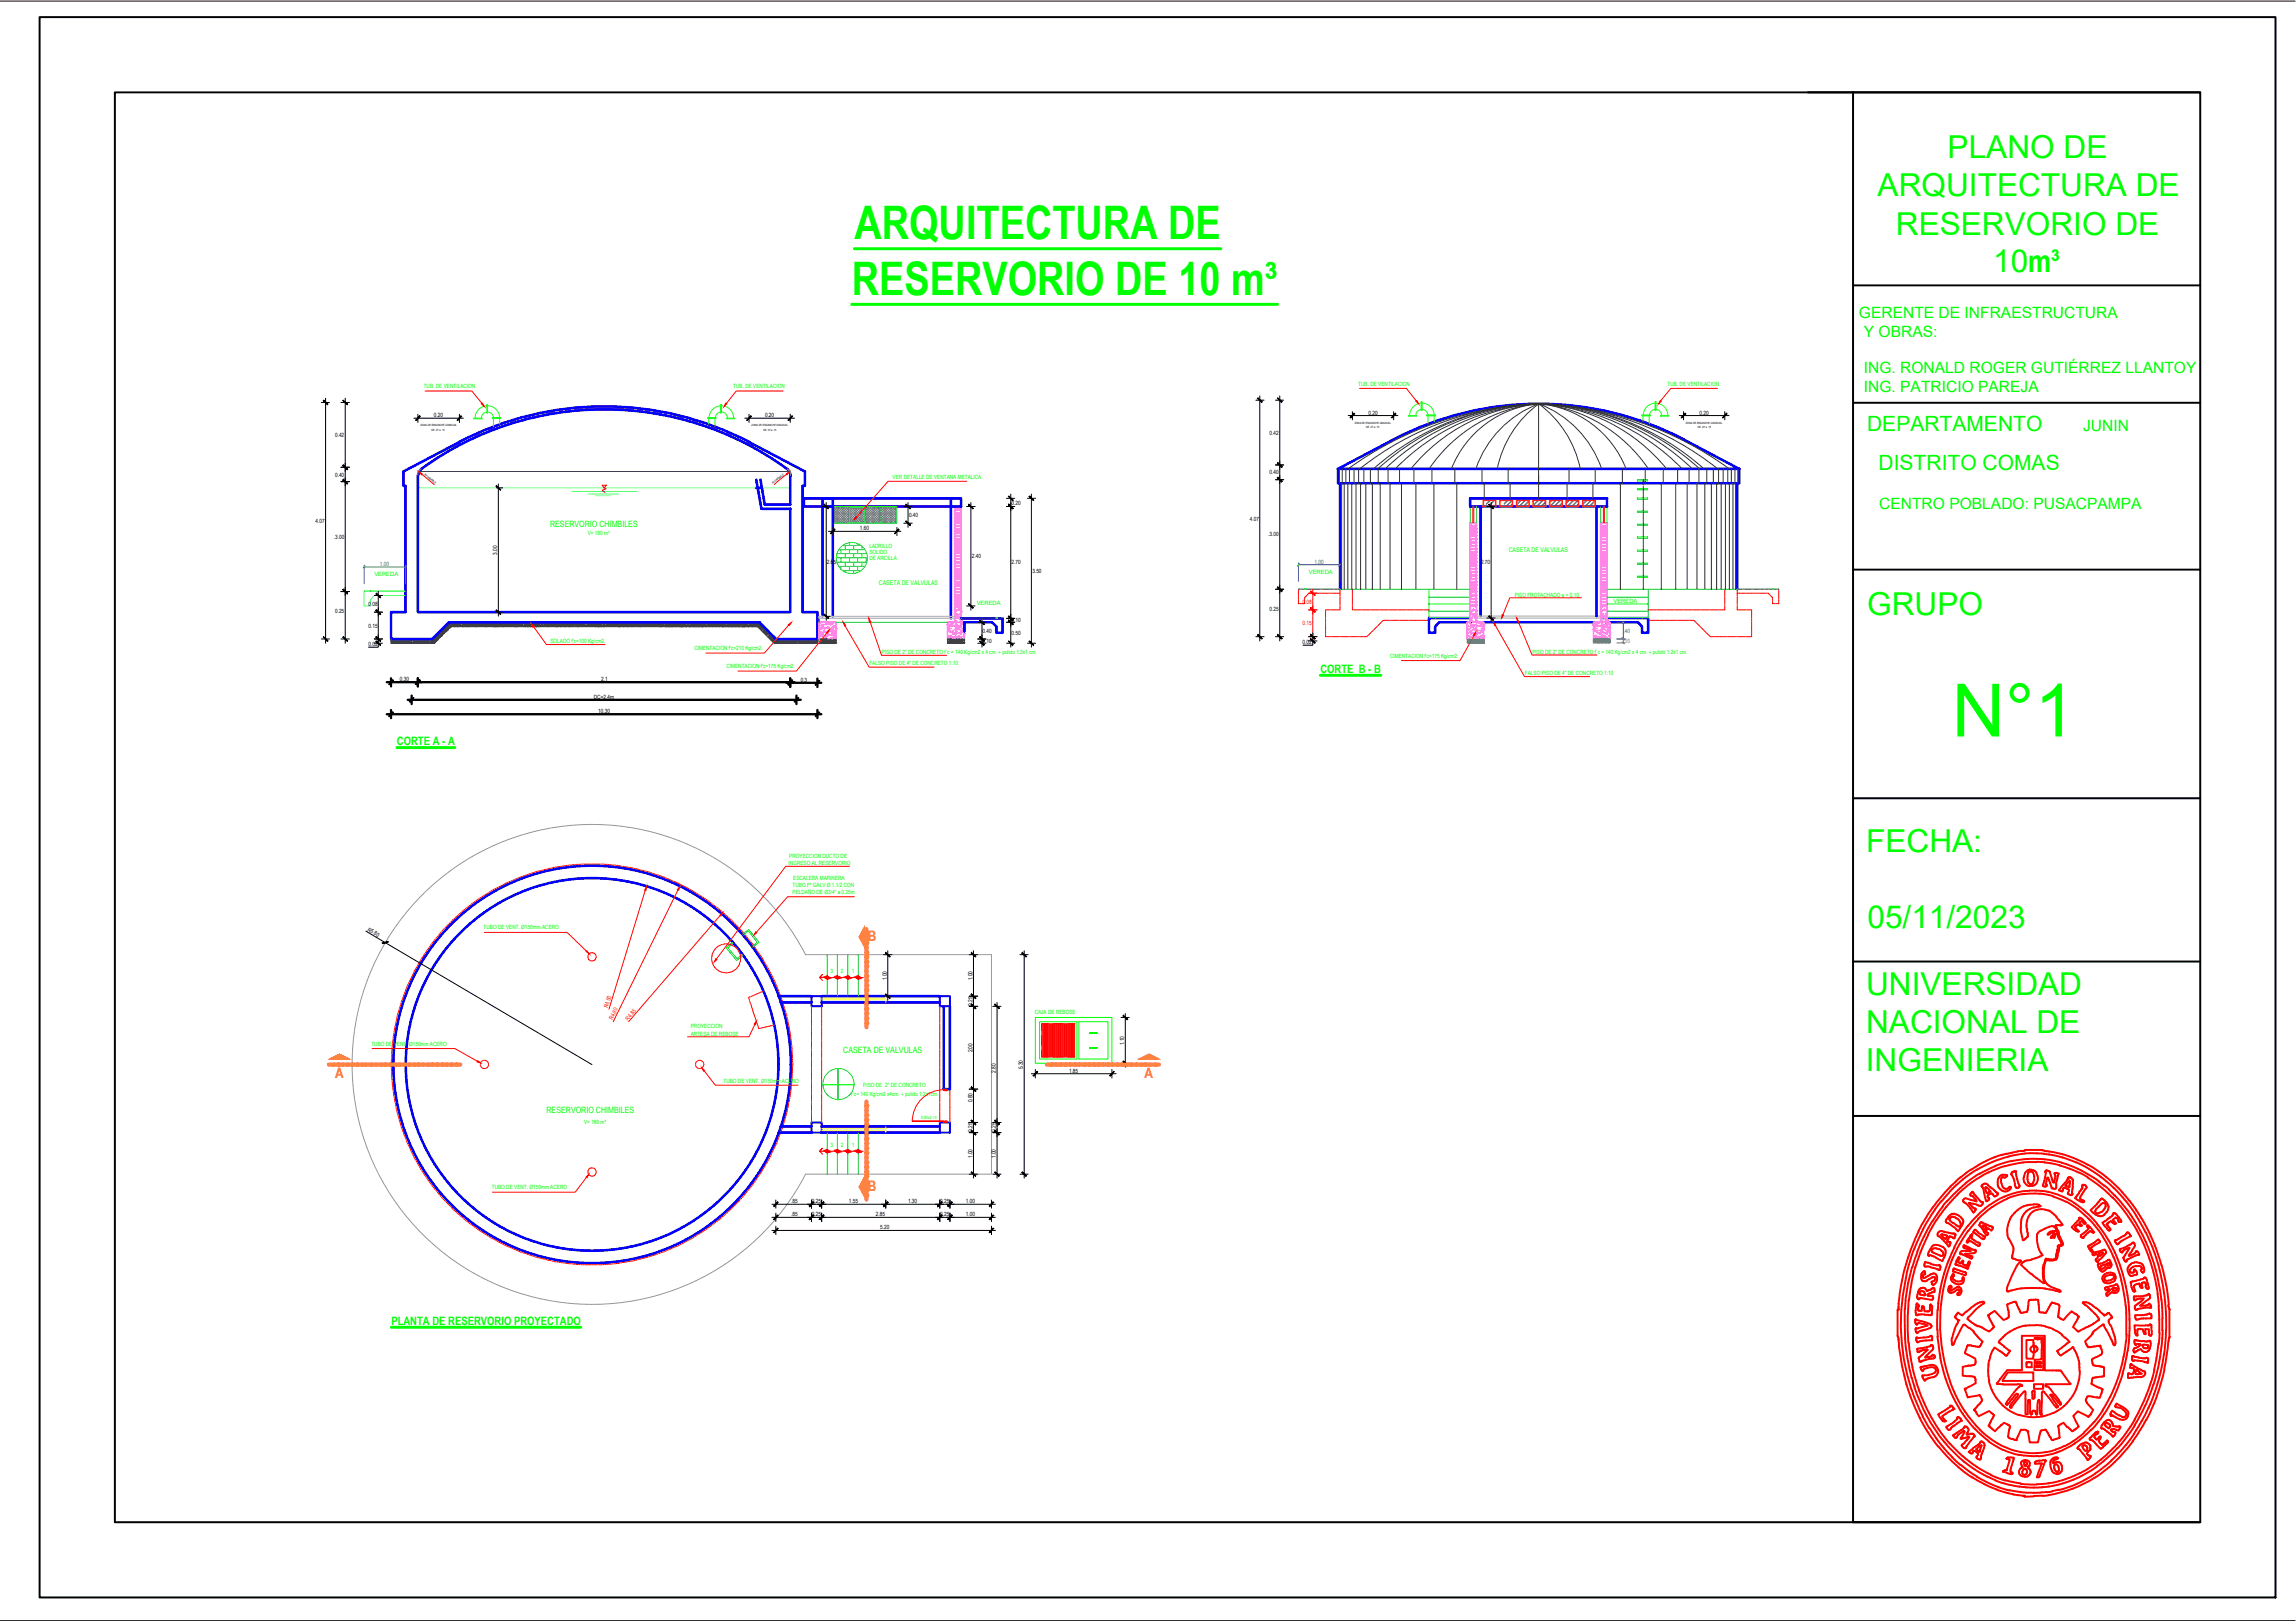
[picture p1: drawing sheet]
<svg xmlns="http://www.w3.org/2000/svg" width="297mm" height="210mm" viewBox="0 0 297 210" stroke-linecap="round" stroke-linejoin="round" font-family="sans-serif">
<defs><g id="words">
<text font-size="9.5" fill="#0f0" x="252.5" y="95.3">N°1</text>
<g font-size="6" fill="#0f0">
<text x="110.5" y="30.9">ARQUITECTURA DE</text>
<text x="110.2" y="38.1">RESERVORIO DE 10 m³</text>
</g>
<g font-size="4.1" fill="#0f0">
<text x="252" y="20.5">PLANO DE</text>
<text x="242.9" y="25.4">ARQUITECTURA DE</text>
<text x="245.3" y="30.4">RESERVORIO DE</text>
<text x="257.9" y="35.2">10m³</text>
<text x="241.6" y="79.6">GRUPO</text>
<text x="241.4" y="110.3">FECHA:</text>
<text x="241.6" y="120.1">05/11/2023</text>
<text x="241.4" y="128.7">UNIVERSIDAD</text>
<text x="241.4" y="133.6">NACIONAL DE</text>
<text x="241.4" y="138.6">INGENIERIA</text>
</g>
<g font-size="2.7" fill="#0f0">
<text x="241.6" y="55.7">DEPARTAMENTO</text>
<text x="243" y="60.8">DISTRITO COMAS</text>
</g>
<g font-size="2" fill="#0f0">
<text x="240.5" y="41.2">GERENTE DE INFRAESTRUCTURA</text>
<text x="241.1" y="43.6">Y OBRAS:</text>
<text x="241.1" y="48.2">ING. RONALD ROGER GUTIÉRREZ LLANTOY</text>
<text x="241.1" y="50.7">ING. PATRICIO PAREJA</text>
<text x="269.5" y="55.8">JUNIN</text>
<text x="243.1" y="65.8">CENTRO POBLADO: PUSACPAMPA</text>
</g>
<g font-size="1.9" fill="#ff7f00">
<text x="112.3" y="121.8">B</text>
<text x="43.3" y="139.5">A</text>
<text x="148.1" y="139.5">A</text>
<text x="112.3" y="154.1">B</text>
</g>
<g font-size="1.5" fill="#0f0">
<text x="170.8" y="87.1">CORTE B - B</text>
<text x="51.4" y="96.4">CORTE A - A</text>
<text x="50.6" y="171.5">PLANTA DE RESERVORIO PROYECTADO</text>
</g>
<g font-size="1.1" fill="#0f0">
<text x="71.2" y="68.2">RESERVORIO CHIMBILES</text>
<text x="109.1" y="136.3">CASETA DE VALVULAS</text>
<text x="70.7" y="144.1">RESERVORIO CHIMBILES</text>
</g>
<g font-size=".8" fill="#0f0">
<text x="195.2" y="71.4">CASETA DE VALVULAS</text>
<text x="48.4" y="74.6">VEREDA</text>
<text x="113.7" y="75.7">CASETA DE VALVULAS</text>
<text x="169.3" y="74.3">VEREDA</text>
<text x="208.7" y="78">VEREDA</text>
<text x="126.4" y="78.3">VEREDA</text>
</g>
<g font-size=".7" fill="#0f0">
<text x="54.8" y="50.3">TUB. DE VENTILACION</text>
<text x="94.9" y="50.3">TUB. DE VENTILACION</text>
<text x="175.7" y="49.9">TUB. DE VENTILACION</text>
<text x="215.7" y="49.9">TUB. DE VENTILACION</text>
<text x="115.5" y="61.9">VER DETALLE DE VENTANA METALICA</text>
<text x="76" y="69.2">V= 180 m³</text>
<text x="112.5" y="71.6">SOLIDO</text>
<text x="112.5" y="71">LADRILLO</text>
<text x="112.5" y="72.4">DE ARCILLA</text>
<text x="196" y="77.2">PISO FROTACHADO e = 0.10</text>
<text x="71.2" y="83.2">SOLADO f'c=100 Kg/cm2.</text>
<text x="89.8" y="84.2">CIMENTACION f'c=210 Kg/cm2.</text>
<text x="94" y="86.5">CIMENTACION f'c=175 Kg/cm2.</text>
<text x="112.5" y="86.1">FALSO PISO DE 4&quot; DE CONCRETO 1:10</text>
<text x="114.1" y="84.6">PISO DE 2&quot; DE CONCRETO f´c = 140 Kg/cm2 x 4 cm. + pulido 1:2x1 cm.</text>
<text x="179.8" y="85.1">CIMENTACION f'c=175 Kg/cm2.</text>
<text x="197.3" y="87.4">FALSO PISO DE 4&quot; DE CONCRETO 1:10</text>
<text x="198.2" y="84.6">PISO DE 2&quot; DE CONCRETO f´c = 140 Kg/cm2 x 4 cm. + pulido 1:2x1 cm.</text>
<text x="102" y="112">INGRESO AL RESERVORIO</text>
<text x="102.1" y="111">PROYECCION DUCTO DE</text>
<text x="102.6" y="113.8">ESCALERA MARINERA</text>
<text x="102.5" y="114.8">TUBO Fº GALV Ø 1.1/2 CON</text>
<text x="102.5" y="115.7">PELDAÑO DE Ø3/4&quot; a 0.25m</text>
<text x="62.6" y="120.3">TUBO DE VENT. Ø150mm ACERO</text>
<text x="107.4" y="126">3</text>
<text x="108.8" y="126">2</text>
<text x="110.2" y="126">1</text>
<text x="133.9" y="131.2">CAJA DE REBOSE</text>
<text x="48" y="135.4">TUBO DE VENT. Ø150mm ACERO</text>
<text x="89.4" y="133.1">PROYECCION</text>
<text x="89.4" y="134.1">ARTESA DE REBOSE</text>
<text x="93.6" y="140.1">TUBO DE VENT. Ø150mm ACERO</text>
<text x="110.1" y="141.8">f´c= 140 Kg/cm2 x4cm. + pulido 1:2x1cm.</text>
<text x="111.7" y="140.7">PISO DE 2&quot; DE CONCRETO</text>
<text x="75.6" y="145.5">V= 180 m³</text>
<text x="107.4" y="148.5">3</text>
<text x="108.8" y="148.5">2</text>
<text x="110.2" y="148.5">1</text>
<text x="63.6" y="153.9">TUBO DE VENT. Ø150mm ACERO</text>
</g>
<g font-size=".7">
<text x="56.1" y="54">0.20</text>
<text x="99" y="54">0.20</text>
<text x="177" y="53.7">0.20</text>
<text x="219.9" y="53.7">0.20</text>
<text x="43.3" y="56.5">0.42</text>
<text x="164.3" y="56.2">0.42</text>
<text x="43.3" y="61.7">0.40</text>
<text x="130.9" y="65.3">0.20</text>
<text x="164.3" y="61.4">0.40</text>
<text x="40.8" y="67.7">4.07</text>
<text x="43.2" y="69.7">.3.00</text>
<text x="64.3" y="71.8" transform="rotate(-90 64.3 71.8)">3.00</text>
<text x="111.3" y="68.6">1.60</text>
<text x="117.6" y="66.9">0.40</text>
<text x="161.7" y="67.4">4.07</text>
<text x="164.1" y="69.4">.3.00</text>
<text x="107" y="73">2.65</text>
<text x="125.7" y="72.2">2.40</text>
<text x="130.9" y="73">2.70</text>
<text x="133.6" y="74.1">3.50</text>
<text x="191.6" y="73">2.70</text>
<text x="43.3" y="79.3">0.25</text>
<text x="47.7" y="78.4">0.08</text>
<text x="47.7" y="81.2">0.15</text>
<text x="47.7" y="83.6">0.02</text>
<text x="127.1" y="81.9">0.40</text>
<text x="127.1" y="83.2">0.10</text>
<text x="130.9" y="80.5">0.10</text>
<text x="130.9" y="82.1">0.50</text>
<text x="164.3" y="79.1">0.25</text>
<text x="168.5" y="83.3">0.02</text>
<text x="51.7" y="88.2">0.30</text>
<text x="77.8" y="88.2">2.1</text>
<text x="103.6" y="88.2">0.3</text>
<text x="76.8" y="90.4">DC=2.4m</text>
<text x="77.4" y="92.3">10.30</text>
<text x="47.5" y="120.5" transform="rotate(30 47.5 120.5)">R5.80</text>
<text x="114.7" y="126.8" transform="rotate(-90 114.7 126.8)">1.00</text>
<text x="125.8" y="130.2" transform="rotate(-90 125.8 130.2)">0.25</text>
<text x="125.8" y="126.8" transform="rotate(-90 125.8 126.8)">1.00</text>
<text x="125.8" y="136.2" transform="rotate(-90 125.8 136.2)">2.00</text>
<text x="145.4" y="135.3" transform="rotate(-90 145.4 135.3)">1.10</text>
<text x="125.8" y="142.6" transform="rotate(-90 125.8 142.6)">0.80</text>
<text x="128.8" y="138.9" transform="rotate(-90 128.8 138.9)">2.80</text>
<text x="132.3" y="138.4" transform="rotate(-90 132.3 138.4)">5.30</text>
<text x="138.3" y="138.8">1.85</text>
<text x="125.8" y="149.9" transform="rotate(-90 125.8 149.9)">1.00</text>
<text x="125.8" y="146.5" transform="rotate(-90 125.8 146.5)">0.25</text>
<text x="128.8" y="149.9" transform="rotate(-90 128.8 149.9)">1.00</text>
<text x="128.8" y="146.5" transform="rotate(-90 128.8 146.5)">0.25</text>
<text x="102.4" y="155.7">.85</text>
<text x="105" y="155.7">0.25</text>
<text x="109.8" y="155.7">1.55</text>
<text x="117.5" y="155.7">1.30</text>
<text x="121.6" y="155.7">0.25</text>
<text x="125" y="155.7">1.00</text>
<text x="102.4" y="157.4">.85</text>
<text x="105" y="157.4">0.25</text>
<text x="113.3" y="157.4">2.85</text>
<text x="113.9" y="159.1">5.20</text>
<text x="121.6" y="157.4">0.25</text>
<text x="125" y="157.4">1.00</text>
</g>
<g font-size=".7" fill="#009595">
<text x="49.1" y="73.3">1.00</text>
<text x="170.1" y="73">1.00</text>
<text x="210.1" y="81.9">.40</text>
</g>
<g font-size=".7" fill="#f00">
<text x="168.5" y="78.1">0.08</text>
<text x="168.5" y="80.9">0.15</text>
<text x="78.7" y="130.5" transform="rotate(-73 78.7 130.5)">R4.50</text>
<text x="79.2" y="132.1" transform="rotate(-64 79.2 132.1)">R4.80</text>
<text x="81.3" y="132.1" transform="rotate(-49 81.3 132.1)">R4.85</text>
</g>
<text font-size=".7" fill="#767676" x="210.1" y="83.2">.10</text>
<text font-size=".6" fill="#0f0" x="119.2" y="144.8">0.80x2.10</text>
<g font-size=".4">
<text x="54.4" y="55.2">ZONA DE ENSANCHE GRADUAL</text>
<text x="55.8" y="55.7">DE .07 a .15</text>
<text x="97.2" y="55.2">ZONA DE ENSANCHE GRADUAL</text>
<text x="98.8" y="55.7">DE .07 a .15</text>
<text x="175.3" y="54.8">ZONA DE ENSANCHE GRADUAL</text>
<text x="176.7" y="55.4">DE .07 a .15</text>
<text x="218.1" y="54.8">ZONA DE ENSANCHE GRADUAL</text>
<text x="219.7" y="55.4">DE .07 a .15</text>
<text x="54.9" y="61.4" transform="rotate(40 54.9 61.4)">R=VARIABLE</text>
<text x="100" y="62.7" transform="rotate(-40 100 62.7)">R=VARIABLE</text>
</g>
</g></defs>
<!-- layer: 00 TEXTO AT -->
<path d="M110.2 39.4h55.1M110.5 32.2h47.4M51.4 96.7h7.4" fill="none" stroke="#0f0" stroke-width=".38"/>
<!-- layer: muros -->
<g fill="none" stroke="#00f" stroke-width=".34">
<path d="M59.4 57.2a40.5 40.5 0 0 1 37.5 0M59.4 57.2l-7.2 3.8v1.9h.3v16.3h-1.9v3.5h5.3l2.2-2.2h40.2l2.1 2.2h5.3v-3.5h-1.9v-16.3h.3v-1.9l-7.2-3.8M180.3 56.9l-7.2 3.8M180.3 56.8a40.5 40.5 0 0 1 37.5 0l7.2 3.9M54.1 61.5v17.7h48.1v-13.4h-3.7l-.7-3.7M54.5 60.7a40.2 40.2 0 0 1 47.3 0M54.5 60.7a1.16 1.16 0 0 0-.4 .8M97.8 63.1h.6M101.8 60.7a1.16 1.16 0 0 1 .5 .8M102.2 61.5v3.8h-3.3l-.5-3.2M106.4 64.5h1.3v1h-1.3zM106.4 65.5v14.3"/>
<path d="M107.7 65.5v14.3M123 64.5h-19v1h19v14.5M123 64.5h1.3v1h-1.3zM173.1 60.7v1.8h.3M173.1 60.7h51.9M173.4 62.5v13.8M173.4 62.5h51.3M190.2 65.5h17.7M191.6 65.5v14.2M207.3 80h.4M207.9 80h5.3v1.9h-.8v-.8l-.5-.6h-4.2M224.7 62.5v13.8"/>
<path d="M225 60.7v1.8h-.3M124.3 80h5.4v1.9h-.8v-.8l-.5-.6h-3.6v1.2"/>
</g>
<!-- layer: 00 NIVEL DE AGUA -->
<path d="M54.1 63.1h43.7M74 63.6h8.4M76.1 63.9h4M77 64.1h2M98.4 63.1h3.8" fill="none" stroke="#0ff" stroke-width=".13"/>
<!-- layer: 00 SOBRECIMIENTO -->
<g fill="none" stroke="#3c3e44" stroke-width=".17">
<path d="M50.6 82.9h.1M50.6 82.7v.5h5.6l2.1-2.1h39.7l2.2 2.1h5.5v-.5M50.6 82.8h.1M50.6 83h.1M50.6 83.1h.1M50.6 82.7h.1M50.7 82.8h.1M50.7 83.2h.1M50.8 82.9h.1M50.8 82.8h.1M50.8 83.2h.1M50.9 83h.1"/>
<path d="M50.9 83.2h.1M51 82.8h.1M51 83.1h.1M51 82.7h.1M51 83h.1M51.1 82.8h.1M51.1 83.1h.1M51.1 83.2h.1M51.2 82.9h.1M51.2 83.2h.1M51.2 83.1h.1M51.2 82.7h.1"/>
<path d="M51.2 82.8h.1M51.3 83.1h.1M51.3 83.2h.1M51.3 82.9h.1M51.4 82.8h.1M51.4 83h.1M51.4 82.7h.1M51.5 83.1h.1M51.5 83h.1M51.5 82.9h.1M51.5 83.2h.1M51.5 82.7h.1"/>
<path d="M51.6 82.9h.1M51.6 83.2h.1M51.6 83.1h.1M51.7 82.8h.1M51.7 82.7h.1M51.7 83.2h.1M51.7 83h.1M51.8 83h.1M51.8 82.7h.1M51.9 83h.1M51.9 82.9h.1M51.9 83.2h.1"/>
<path d="M51.9 83.1h.1M52 83h.1M52 82.9h.1M52.1 82.8h.1M52.1 83h.1M52.1 83.2h.1M52.2 83.2h.1M52.2 83h.1M52.2 82.9h.1M52.2 82.7h.1M52.2 82.8h.1M52.3 83h.1"/>
<path d="M52.3 82.8h.1M52.3 83.1h.1M52.4 82.9h.1M52.4 82.8h.1M52.4 83h.1M52.5 82.9h.1M52.5 83.2h.1M52.5 83h.1M52.6 82.9h.1M52.6 83.2h.1M52.6 83h.1M52.7 82.7h.1"/>
<path d="M52.7 83.2h.1M52.7 83h.1M52.7 82.9h.1M52.7 83.1h.1M52.8 82.8h.1M52.8 83h.1M52.9 82.9h.1M53 82.9h.1M53 83.2h.1M53.1 82.9h.1M53.1 82.7h.1M53.1 83h.1"/>
<path d="M53.1 82.8h.1M53.1 83.2h.1M53.2 83.1h.1M53.2 83.2h.1M53.3 83.2h.1M53.3 82.9h.1M53.3 82.8h.1M53.4 82.8h.1M53.4 83.2h.1M53.5 82.8h.1M53.5 83.2h.1M53.5 82.7h.1"/>
<path d="M53.5 83h.1M53.5 82.9h.1M53.6 83h.1M53.6 83.2h.1M53.6 83.1h.1M53.7 82.9h.1M53.7 83.2h.1M53.7 82.8h.1M53.7 83.1h.1M53.8 83.1h.1M53.8 83.2h.1M53.8 82.7h.1"/>
<path d="M53.8 83h.1M53.8 82.8h.1M53.9 82.8h.1M53.9 82.7h.1M54 83.1h.1M54 83h.1M54 82.9h.1M54 82.7h.1M54.1 82.9h.1M54.1 82.7h.1M54.1 83.1h.1M54.2 82.7h.1"/>
<path d="M54.2 83h.1M54.2 83.1h.1M54.2 83.2h.1M54.3 83.1h.1M54.3 83.2h.1M54.4 82.7h.1M54.4 83.2h.1M54.4 82.9h.1M54.4 83.1h.1M54.4 83h.1M54.4 82.8h.1M54.5 82.8h.1"/>
<path d="M54.5 83h.1M54.6 82.7h.1M54.6 83h.1M54.6 82.9h.1M54.7 83.2h.1M54.7 83h.1M54.7 82.9h.1M54.7 83.1h.1M54.8 82.7h.1M54.8 83h.1M54.9 83h.1M54.9 83.1h.1"/>
<path d="M54.9 83.2h.1M54.9 82.7h.1M55 82.9h.1M55 82.8h.1M55.1 82.9h.1M55.1 83.2h.1M55.1 83.1h.1M55.2 82.9h.1M55.2 82.7h.1M55.2 83h.1M55.3 83h.1M55.3 83.1h.1"/>
<path d="M55.3 82.9h.1M55.4 82.9h.1M55.4 83.2h.1M55.5 82.9h.1M55.5 83.1h.1M55.5 83.2h.1M55.5 82.8h.1M55.6 82.9h.1M55.6 82.7h.1M55.6 83h.1M55.7 82.9h.1M55.7 83h.1"/>
<path d="M55.7 83.1h.1M55.8 83.2h.1M55.8 82.9h.1M55.8 83.1h.1M55.9 83.2h.1M56 82.9h.1M56 82.7h.1M56 83.2h.1M56 83h.1M56 82.8h.1M56.1 83.2h.1M56.1 83h.1"/>
<path d="M56.1 82.8h.1M56.1 82.5h.1M56.1 83.1h.1M56.2 82.6h.1M56.2 82.8h.1M56.2 83.1h.1M56.2 83.2h.1M56.2 82.5h.1M56.2 82.4h.1M56.2 82.9h.1M56.3 82.9h.1M56.3 83h.1"/>
<path d="M56.3 82.4h.1M56.3 82.7h.1M56.3 82.8h.1M56.3 82.6h.1M56.4 82.4h.1M56.4 82.7h.1M56.4 82.6h.1M56.4 82.8h.1M56.5 82.7h.1M56.5 82.3h.1M56.5 82.6h.1M56.5 82.8h.1"/>
<path d="M56.5 82.2h.1M56.6 82.5h.1M56.6 82.4h.1M56.6 82.1h.1M56.7 82.2h.1M56.7 82.4h.1M56.7 82h.1M56.8 82.4h.1M56.8 82h.1M56.8 82.5h.1M56.9 82.1h.1M56.9 82.3h.1"/>
<path d="M56.9 82.2h.1M56.9 82h.1M56.9 82.4h.1M57 81.7h.1M57 81.6h.1M57 81.9h.1M57 82.2h.1M57 82h.1M57 82.4h.1M57.1 81.6h.1M57.1 81.7h.1M57.1 82.2h.1"/>
<path d="M57.1 82h.1M57.2 81.5h.1M57.2 81.8h.1M57.2 82h.1M57.2 81.6h.1M57.3 82h.1M57.3 81.3h.1M57.3 81.5h.1M57.4 81.4h.1M57.4 81.6h.1M57.4 81.9h.1M57.4 82h.1"/>
<path d="M57.4 81.7h.1M57.5 81.3h.1M57.5 81.6h.1M57.5 81.5h.1M57.6 81.5h.1M57.6 81.8h.1M57.6 81.2h.1M57.6 81.7h.1M57.6 81.6h.1M57.6 81.3h.1M57.7 81.2h.1M57.7 81.3h.1"/>
<path d="M57.7 81.1h.1M57.7 81.4h.1M57.7 81.6h.1M57.8 81.5h.1M57.8 81.1h.1M57.8 81h.1M57.9 81h.1M57.9 81.2h.1M57.9 81.5h.1M57.9 81.3h.1M57.9 80.8h.1M58 81h.1"/>
<path d="M58 80.8h.1M58 81.1h.1M58 81.2h.1M58.1 80.6h.1M58.1 80.8h.1M58.1 81.1h.1M58.1 81.3h.1M58.1 81.2h.1M58.1 80.7h.1M58.2 81.1h.1M58.3 80.7h.1M58.3 81h.1"/>
<path d="M58.3 81.1h.1M58.3 80.9h.1M58.3 80.8h.1M58.3 80.6h.1M58.4 81h.1M58.4 80.6h.1M58.4 80.8h.1M58.5 80.7h.1M58.5 81h.1M58.5 80.6h.1M58.5 80.8h.1M58.6 80.7h.1"/>
<path d="M58.6 81h.1M58.7 80.7h.1M58.7 80.6h.1M58.8 80.6h.1M58.8 81.1h.1M58.8 80.7h.1M58.8 80.8h.1M58.8 81h.1M58.8 80.9h.1M58.9 81h.1M58.9 80.7h.1M59 81h.1"/>
<path d="M59 80.8h.1M59 80.7h.1M59.1 80.6h.1M59.1 80.7h.1M59.1 80.8h.1M59.1 81.1h.1M59.1 81h.1M59.2 80.7h.1M59.2 81h.1M59.3 80.7h.1M59.3 81h.1M59.4 80.9h.1"/>
<path d="M59.4 80.6h.1M59.4 80.8h.1M59.5 80.6h.1M59.5 80.8h.1M59.5 81h.1M59.6 80.6h.1M59.6 81h.1M59.6 80.7h.1M59.7 80.7h.1M59.7 81h.1M59.7 80.6h.1M59.8 80.7h.1"/>
<path d="M59.8 80.6h.1M59.8 80.8h.1M59.9 80.8h.1M59.9 81.1h.1M59.9 80.9h.1M59.9 80.6h.1M60 80.6h.1M60 80.7h.1M60 81h.1M60.1 80.9h.1M60.1 81h.1M60.2 81h.1"/>
<path d="M60.2 80.6h.1M60.2 80.8h.1M60.2 81.1h.1M60.2 80.9h.1M60.3 80.9h.1M60.3 80.7h.1M60.3 80.8h.1M60.4 80.7h.1M60.4 81h.1M60.4 80.9h.1M60.4 80.6h.1M60.5 80.7h.1"/>
<path d="M60.5 80.9h.1M60.5 81h.1M60.6 80.8h.1M60.6 81.1h.1M60.6 81h.1M60.7 80.8h.1M60.7 80.6h.1M60.7 80.7h.1M60.7 80.9h.1M60.8 80.8h.1M60.8 80.6h.1M60.9 80.7h.1"/>
<path d="M60.9 80.8h.1M60.9 81h.1M61 80.8h.1M61 81h.1M61 80.9h.1M61.1 80.7h.1M61.1 80.9h.1M61.1 80.8h.1M61.1 81h.1M61.2 80.7h.1M61.3 80.6h.1M61.3 80.7h.1"/>
<path d="M61.3 80.8h.1M61.3 81h.1M61.4 80.8h.1M61.4 80.7h.1M61.4 81h.1M61.5 80.7h.1M61.5 80.9h.1M61.5 81.1h.1M61.5 80.8h.1M61.6 81h.1M61.6 80.9h.1M61.6 80.8h.1"/>
<path d="M61.7 80.6h.1M61.7 81h.1M61.7 80.7h.1M61.8 80.7h.1M61.8 81h.1M61.8 80.9h.1M61.9 80.7h.1M61.9 81h.1M61.9 80.8h.1M62 80.8h.1M62 81h.1M62.1 80.6h.1"/>
<path d="M62.1 80.9h.1M62.1 80.7h.1M62.2 80.9h.1M62.2 81h.1M62.2 80.6h.1M62.3 81h.1M62.4 80.8h.1M62.4 81h.1M62.4 80.7h.1M62.4 80.6h.1M62.5 80.6h.1M62.5 80.8h.1"/>
<path d="M62.5 80.7h.1M62.5 80.9h.1M62.6 80.9h.1M62.6 80.7h.1M62.6 80.6h.1M62.6 81h.1M62.7 80.9h.1M62.7 80.8h.1M62.7 81h.1M62.8 80.8h.1M62.8 81h.1M62.8 81.1h.1"/>
<path d="M62.9 80.6h.1M62.9 80.9h.1M62.9 80.7h.1M63 80.9h.1M63 80.7h.1M63 81h.1M63 80.8h.1M63.1 80.8h.1M63.1 81h.1M63.2 80.8h.1M63.2 80.9h.1M63.2 81h.1"/>
<path d="M63.2 80.7h.1M63.3 80.8h.1M63.3 80.6h.1M63.3 81h.1M63.4 80.8h.1M63.4 80.6h.1M63.4 80.7h.1M63.4 81h.1M63.5 80.8h.1M63.5 81h.1M63.5 80.7h.1M63.6 80.6h.1"/>
<path d="M63.6 80.8h.1M63.6 80.9h.1M63.7 80.8h.1M63.8 80.7h.1M63.8 81h.1M63.8 80.6h.1M63.9 81h.1M63.9 80.6h.1M63.9 81.1h.1M64 80.6h.1M64 80.9h.1M64 81.1h.1"/>
<path d="M64 81h.1M64 80.7h.1M64.1 80.8h.1M64.1 80.7h.1M64.1 81h.1M64.1 81.1h.1M64.2 80.7h.1M64.2 81h.1M64.2 80.6h.1M64.3 80.7h.1M64.3 81h.1M64.3 80.6h.1"/>
<path d="M64.3 80.9h.1M64.4 80.7h.1M64.4 81h.1M64.4 80.6h.1M64.4 81.1h.1M64.5 80.7h.1M64.5 80.8h.1M64.5 81h.1M64.6 80.7h.1M64.6 81h.1M64.6 80.6h.1M64.7 80.6h.1"/>
<path d="M64.7 80.9h.1M64.7 81h.1M64.7 80.7h.1M64.7 80.8h.1M64.8 80.6h.1M64.8 81h.1M64.9 80.7h.1M64.9 81h.1M64.9 80.8h.1M64.9 80.6h.1M65 80.6h.1M65 81.1h.1"/>
<path d="M65 80.9h.1M65.1 81h.1M65.1 80.6h.1M65.1 80.7h.1M65.2 81h.1M65.2 80.7h.1M65.2 80.6h.1M65.2 80.9h.1M65.2 80.8h.1M65.3 80.6h.1M65.3 80.9h.1M65.3 80.8h.1"/>
<path d="M65.4 80.6h.1M65.4 81h.1M65.4 80.9h.1M65.5 80.6h.1M65.5 80.7h.1M65.6 80.7h.1M65.6 81h.1M65.6 80.9h.1M65.7 81h.1M65.7 80.7h.1M65.7 80.9h.1M65.7 80.6h.1"/>
<path d="M65.7 80.8h.1M65.8 80.8h.1M65.8 80.9h.1M65.9 80.7h.1M65.9 81h.1M65.9 80.6h.1M66 80.7h.1M66 80.8h.1M66 81h.1M66 80.6h.1M66.1 80.6h.1M66.1 81h.1"/>
<path d="M66.1 80.9h.1M66.2 80.8h.1M66.2 80.7h.1M66.3 80.7h.1M66.3 81h.1M66.3 80.8h.1M66.3 80.6h.1M66.3 80.9h.1M66.4 80.7h.1M66.5 80.6h.1M66.5 80.9h.1M66.5 81h.1"/>
<path d="M66.5 80.7h.1M66.6 80.8h.1M66.6 80.6h.1M66.6 80.7h.1M66.6 81h.1M66.6 81.1h.1M66.7 80.7h.1M66.8 80.6h.1M66.8 80.7h.1M66.8 80.8h.1M66.8 81.1h.1M66.9 80.7h.1"/>
<path d="M66.9 81h.1M66.9 80.9h.1M67 80.7h.1M67 81h.1M67 80.8h.1M67.1 80.7h.1M67.1 80.6h.1M67.2 80.6h.1M67.2 80.8h.1M67.2 81h.1M67.2 80.7h.1M67.3 80.7h.1"/>
<path d="M67.3 81h.1M67.4 80.7h.1M67.4 81h.1M67.4 80.6h.1M67.4 80.8h.1M67.4 80.9h.1M67.5 80.6h.1M67.5 80.8h.1M67.6 81h.1M67.6 80.6h.1M67.6 80.7h.1M67.7 80.7h.1"/>
<path d="M67.7 80.6h.1M67.7 81h.1M67.8 81h.1M67.8 80.6h.1M67.9 80.6h.1M67.9 80.8h.1M67.9 80.7h.1M67.9 81.1h.1M67.9 80.9h.1M68 80.6h.1M68 80.9h.1M68.1 80.7h.1"/>
<path d="M68.1 81h.1M68.1 80.9h.1M68.2 81h.1M68.2 80.6h.1M68.2 80.8h.1M68.2 81.1h.1M68.3 80.9h.1M68.3 80.8h.1M68.4 80.9h.1M68.4 80.7h.1M68.4 80.8h.1M68.5 81h.1"/>
<path d="M68.5 80.6h.1M68.5 80.8h.1M68.5 80.7h.1M68.5 80.9h.1M68.6 80.6h.1M68.6 80.8h.1M68.6 81h.1M68.6 81.1h.1M68.7 80.8h.1M68.7 81h.1M68.8 80.7h.1M68.8 81h.1"/>
<path d="M68.8 80.6h.1M68.8 80.8h.1M68.9 80.6h.1M68.9 80.7h.1M69 80.8h.1M69 81.1h.1M69 80.7h.1M69 81h.1M69.1 80.7h.1M69.1 80.9h.1M69.1 81h.1M69.1 80.8h.1"/>
<path d="M69.2 80.7h.1M69.2 81h.1M69.3 80.6h.1M69.3 80.8h.1M69.3 81.1h.1M69.3 80.7h.1M69.4 80.7h.1M69.4 81h.1M69.5 80.7h.1M69.5 81h.1M69.5 80.8h.1M69.5 80.9h.1"/>
<path d="M69.6 80.8h.1M69.6 80.7h.1M69.6 81h.1M69.6 80.9h.1M69.7 80.8h.1M69.7 81.1h.1M69.7 81h.1M69.7 80.6h.1M69.8 80.7h.1M69.8 81h.1M69.8 80.9h.1M69.9 81h.1"/>
<path d="M69.9 80.7h.1M70 81h.1M70 80.8h.1M70.1 81h.1M70.1 80.6h.1M70.2 80.7h.1M70.2 80.9h.1M70.2 80.6h.1M70.3 81h.1M70.3 80.6h.1M70.3 80.5h.1M70.4 80.8h.1"/>
<path d="M70.4 81h.1M70.4 80.7h.1M70.5 80.6h.1M70.6 80.7h.1M70.6 80.9h.1M70.6 80.6h.1M70.6 80.8h.1M70.7 80.6h.1M70.7 80.9h.1M70.7 81h.1M70.7 80.8h.1M70.8 80.9h.1"/>
<path d="M70.8 80.8h.1M70.9 81h.1M70.9 81.1h.1M70.9 80.7h.1M71 80.9h.1M71 80.6h.1M71 80.7h.1M71.1 80.9h.1M71.1 80.8h.1M71.1 81h.1M71.2 80.8h.1M71.2 81h.1"/>
<path d="M71.3 80.7h.1M71.3 80.9h.1M71.3 81h.1M71.4 80.8h.1M71.4 80.6h.1M71.4 81h.1M71.5 80.8h.1M71.5 81h.1M71.5 80.7h.1M71.6 81h.1M71.6 80.6h.1M71.6 80.9h.1"/>
<path d="M71.7 80.8h.1M71.8 80.8h.1M71.8 80.7h.1M71.8 81h.1M71.8 80.6h.1M71.8 80.9h.1M71.9 80.7h.1M72 81h.1M72 80.6h.1M72 81.1h.1M72 80.9h.1M72.1 80.7h.1"/>
<path d="M72.1 80.8h.1M72.2 80.7h.1M72.2 81h.1M72.2 80.8h.1M72.3 80.7h.1M72.3 81h.1M72.3 80.6h.1M72.3 80.9h.1M72.4 81h.1M72.4 80.7h.1M72.5 80.7h.1M72.5 80.8h.1"/>
<path d="M72.5 80.6h.1M72.5 81.1h.1M72.6 81h.1M72.6 80.7h.1M72.7 80.6h.1M72.7 80.9h.1M72.7 80.7h.1M72.8 81h.1M72.8 80.8h.1M72.8 80.6h.1M72.9 81h.1M72.9 80.7h.1"/>
<path d="M72.9 80.6h.1M72.9 80.8h.1M73 80.6h.1M73 81h.1M73.1 80.6h.1M73.1 80.9h.1M73.1 81.1h.1M73.1 81h.1M73.2 80.6h.1M73.2 80.7h.1M73.2 81h.1M73.3 81h.1"/>
<path d="M73.3 80.9h.1M73.3 80.8h.1M73.4 80.6h.1M73.4 80.9h.1M73.4 80.8h.1M73.4 81h.1M73.5 80.9h.1M73.5 81h.1M73.5 80.6h.1M73.6 80.6h.1M73.6 80.7h.1M73.6 81h.1"/>
<path d="M73.6 81.1h.1M73.7 80.9h.1M73.7 81h.1M73.7 80.7h.1M73.8 80.6h.1M73.8 80.9h.1M73.8 80.8h.1M73.9 80.8h.1M73.9 80.9h.1M74 80.7h.1M74 81h.1M74 80.6h.1"/>
<path d="M74 80.8h.1M74.1 81h.1M74.1 80.6h.1M74.1 80.9h.1M74.1 80.8h.1M74.2 80.8h.1M74.3 80.7h.1M74.3 81h.1M74.4 80.6h.1M74.4 80.8h.1M74.5 80.7h.1M74.5 80.6h.1"/>
<path d="M74.5 80.9h.1M74.5 81h.1M74.6 80.7h.1M74.6 81h.1M74.6 80.8h.1M74.7 80.7h.1M74.7 81h.1M74.7 80.6h.1M74.7 81.1h.1M74.8 80.7h.1M74.8 80.6h.1M74.8 80.9h.1"/>
<path d="M74.9 81h.1M75 80.7h.1M75 81h.1M75 80.9h.1M75.1 80.8h.1M75.1 81h.1M75.1 80.7h.1M75.2 80.6h.1M75.2 80.8h.1M75.2 80.7h.1M75.3 81h.1M75.3 80.6h.1"/>
<path d="M75.3 80.7h.1M75.4 81h.1M75.4 80.7h.1M75.5 80.8h.1M75.5 80.6h.1M75.5 80.9h.1M75.6 80.6h.1M75.6 80.8h.1M75.6 81h.1M75.7 80.6h.1M75.7 81h.1M75.7 80.7h.1"/>
<path d="M75.8 81h.1M75.8 80.6h.1M75.9 80.6h.1M75.9 80.7h.1M75.9 80.8h.1M76 80.9h.1M76.1 80.9h.1M76.1 80.6h.1M76.1 80.7h.1M76.1 81h.1M76.2 80.9h.1M76.2 81h.1"/>
<path d="M76.3 80.6h.1M76.3 80.8h.1M76.3 80.7h.1M76.4 80.9h.1M76.5 80.7h.1M76.5 81h.1M76.5 80.9h.1M76.5 80.6h.1M76.5 80.8h.1M76.6 80.6h.1M76.6 80.8h.1M76.6 81h.1"/>
<path d="M76.6 80.9h.1M76.7 81h.1M76.8 80.8h.1M76.8 80.7h.1M76.8 81h.1M76.9 80.6h.1M76.9 80.8h.1M76.9 80.7h.1M77 80.6h.1M77 80.8h.1M77 81.1h.1M77 80.7h.1"/>
<path d="M77 81h.1M77.1 80.8h.1M77.1 81h.1M77.2 80.7h.1M77.2 81h.1M77.2 80.9h.1M77.3 80.7h.1M77.3 81h.1M77.3 80.8h.1M77.3 80.6h.1M77.4 81.1h.1M77.4 80.6h.1"/>
<path d="M77.4 80.7h.1M77.5 80.7h.1M77.5 80.9h.1M77.5 81h.1M77.6 80.7h.1M77.6 81h.1M77.6 80.8h.1M77.7 80.5h.1M77.7 80.8h.1M77.7 81.1h.1M77.7 80.9h.1M77.8 81h.1"/>
<path d="M77.8 80.6h.1M77.8 80.7h.1M77.9 81h.1M77.9 80.7h.1M77.9 80.9h.1M78 80.7h.1M78 81h.1M78.1 80.8h.1M78.1 81.1h.1M78.1 81h.1M78.2 80.6h.1M78.2 80.7h.1"/>
<path d="M78.2 81h.1M78.3 80.6h.1M78.3 80.9h.1M78.3 81h.1M78.4 80.6h.1M78.4 81h.1M78.4 80.8h.1M78.4 80.7h.1M78.5 80.9h.1M78.5 80.7h.1M78.6 80.6h.1M78.6 80.7h.1"/>
<path d="M78.6 80.9h.1M78.7 80.6h.1M78.7 80.8h.1M78.7 80.9h.1M78.8 80.8h.1M78.8 81h.1M78.8 80.9h.1M78.9 80.9h.1M78.9 80.7h.1M79 80.7h.1M79 80.9h.1M79 81h.1"/>
<path d="M79 80.6h.1M79.1 80.6h.1M79.1 80.7h.1M79.1 80.9h.1M79.2 80.8h.1M79.2 81h.1M79.2 80.9h.1M79.3 80.7h.1M79.3 80.9h.1M79.4 81h.1M79.4 80.8h.1M79.5 80.6h.1"/>
<path d="M79.5 80.8h.1M79.5 81h.1M79.6 80.8h.1M79.6 80.9h.1M79.6 81h.1M79.6 80.7h.1M79.7 80.7h.1M79.7 80.9h.1M79.8 80.8h.1M79.8 81h.1M79.8 80.7h.1M79.9 80.6h.1"/>
<path d="M79.9 80.9h.1M80 80.7h.1M80 80.9h.1M80.1 80.7h.1M80.1 80.9h.1M80.1 81h.1M80.1 80.6h.1M80.1 81.1h.1M80.2 80.7h.1M80.2 80.8h.1M80.2 81h.1M80.3 81h.1"/>
<path d="M80.3 80.6h.1M80.3 80.8h.1M80.3 80.7h.1M80.4 80.7h.1M80.4 80.9h.1M80.4 81h.1M80.5 81h.1M80.5 80.7h.1M80.6 80.8h.1M80.6 80.7h.1M80.6 80.6h.1M80.6 81h.1"/>
<path d="M80.6 81.1h.1M80.7 80.7h.1M80.7 80.6h.1M80.7 81h.1M80.8 80.9h.1M80.8 80.6h.1M80.8 81h.1M80.9 80.9h.1M80.9 80.8h.1M80.9 80.6h.1M80.9 81h.1M81 80.7h.1"/>
<path d="M81 81h.1M81.1 80.6h.1M81.1 81h.1M81.1 80.9h.1M81.2 80.6h.1M81.2 81.1h.1M81.2 80.9h.1M81.3 80.7h.1M81.3 81h.1M81.3 80.9h.1M81.3 80.6h.1M81.4 80.9h.1"/>
<path d="M81.4 80.7h.1M81.4 80.8h.1M81.4 80.6h.1M81.5 81h.1M81.6 80.9h.1M81.6 80.6h.1M81.6 81h.1M81.7 80.7h.1M81.7 81h.1M81.7 80.6h.1M81.7 80.9h.1M81.7 81.1h.1"/>
<path d="M81.8 80.6h.1M81.8 80.9h.1M81.8 80.7h.1M81.9 80.8h.1M82 80.8h.1M82 80.7h.1M82 81h.1M82 80.6h.1M82 80.9h.1M82.1 81h.1M82.1 80.8h.1M82.1 80.9h.1"/>
<path d="M82.2 80.6h.1M82.2 80.9h.1M82.2 80.8h.1M82.2 81h.1M82.3 80.7h.1M82.3 80.8h.1M82.4 80.7h.1M82.4 81h.1M82.4 80.6h.1M82.5 80.7h.1M82.5 80.6h.1M82.5 80.8h.1"/>
<path d="M82.5 80.9h.1M82.6 81h.1M82.6 80.7h.1M82.7 80.7h.1M82.7 81h.1M82.8 81.1h.1M82.8 80.6h.1M82.8 80.7h.1M82.9 80.6h.1M82.9 80.9h.1M82.9 80.7h.1M83 81h.1"/>
<path d="M83 80.9h.1M83 80.7h.1M83.1 80.7h.1M83.1 81h.1M83.1 80.8h.1M83.1 80.9h.1M83.2 80.7h.1M83.2 81h.1M83.2 80.6h.1M83.3 80.9h.1M83.3 80.7h.1M83.3 80.6h.1"/>
<path d="M83.3 81h.1M83.4 80.7h.1M83.4 81h.1M83.4 80.9h.1M83.5 80.7h.1M83.5 81h.1M83.6 80.6h.1M83.6 80.9h.1M83.7 80.6h.1M83.7 81h.1M83.8 80.7h.1M83.8 81h.1"/>
<path d="M83.8 80.9h.1M83.9 80.9h.1M83.9 81h.1M83.9 80.6h.1M83.9 80.7h.1M84 80.8h.1M84 80.6h.1M84 80.7h.1M84.1 80.9h.1M84.1 80.7h.1M84.1 80.6h.1M84.2 81h.1"/>
<path d="M84.2 80.6h.1M84.2 80.9h.1M84.3 81h.1M84.3 80.6h.1M84.3 80.8h.1M84.4 80.7h.1M84.4 80.9h.1M84.4 80.6h.1M84.5 80.7h.1M84.5 81h.1M84.5 80.8h.1M84.5 80.6h.1"/>
<path d="M84.6 80.6h.1M84.6 80.8h.1M84.7 80.6h.1M84.7 80.8h.1M84.7 80.9h.1M84.7 81h.1M84.8 80.8h.1M84.8 80.7h.1M84.8 81h.1M84.9 80.7h.1M84.9 81h.1M84.9 80.8h.1"/>
<path d="M85 80.8h.1M85 80.6h.1M85 80.7h.1M85.1 80.9h.1M85.1 80.7h.1M85.1 81h.1M85.2 80.7h.1M85.2 81h.1M85.3 80.9h.1M85.3 80.7h.1M85.4 80.6h.1M85.4 80.8h.1"/>
<path d="M85.4 81.1h.1M85.4 81h.1M85.5 81.1h.1M85.5 80.7h.1M85.5 80.9h.1M85.6 80.7h.1M85.6 81h.1M85.7 80.8h.1M85.7 80.6h.1M85.7 80.7h.1M85.7 81h.1M85.8 80.8h.1"/>
<path d="M85.8 80.6h.1M85.8 80.9h.1M85.9 81h.1M85.9 80.6h.1M85.9 80.7h.1M85.9 80.9h.1M86 80.7h.1M86 81h.1M86.1 80.7h.1M86.1 80.8h.1M86.1 81.1h.1M86.1 81h.1"/>
<path d="M86.2 81h.1M86.2 81.1h.1M86.2 80.8h.1M86.2 80.6h.1M86.3 80.7h.1M86.3 81h.1M86.3 80.6h.1M86.4 80.9h.1M86.4 81h.1M86.4 80.6h.1M86.5 80.8h.1M86.5 81.1h.1"/>
<path d="M86.5 80.7h.1M86.5 81h.1M86.6 80.9h.1M86.6 80.6h.1M86.6 81.1h.1M86.6 80.7h.1M86.7 80.7h.1M86.7 81h.1M86.7 80.6h.1M86.7 80.9h.1M86.7 80.8h.1M86.8 80.9h.1"/>
<path d="M86.8 80.8h.1M86.8 81.1h.1M86.8 81h.1M86.9 80.7h.1M86.9 80.9h.1M87 80.9h.1M87 80.7h.1M87 81.1h.1M87 81h.1M87.1 80.6h.1M87.1 80.9h.1M87.2 80.8h.1"/>
<path d="M87.2 80.7h.1M87.2 81h.1M87.2 80.9h.1M87.3 80.8h.1M87.3 80.7h.1M87.4 80.9h.1M87.5 81.1h.1M87.5 81h.1M87.5 80.8h.1M87.5 80.6h.1M87.6 80.6h.1M87.6 81h.1"/>
<path d="M87.6 80.9h.1M87.7 80.8h.1M87.7 81h.1M87.7 80.7h.1M87.7 80.9h.1M87.8 80.7h.1M87.8 80.8h.1M87.9 80.8h.1M87.9 81h.1M87.9 81.1h.1M87.9 80.7h.1M87.9 80.6h.1"/>
<path d="M88 80.6h.1M88 80.9h.1M88 80.7h.1M88.1 80.7h.1M88.1 81.1h.1M88.1 80.9h.1M88.1 81h.1M88.1 80.6h.1M88.2 80.7h.1M88.3 80.8h.1M88.3 81h.1M88.3 80.7h.1"/>
<path d="M88.3 81.1h.1M88.3 80.6h.1M88.4 80.7h.1M88.4 81h.1M88.4 80.6h.1M88.4 80.8h.1M88.4 80.9h.1M88.5 80.9h.1M88.5 81h.1M88.6 80.7h.1M88.6 81h.1M88.6 80.8h.1"/>
<path d="M88.6 80.6h.1M88.7 81h.1M88.7 80.6h.1M88.7 81.1h.1M88.8 80.7h.1M88.8 81h.1M88.8 80.6h.1M88.8 80.9h.1M88.9 81h.1M88.9 80.9h.1M88.9 80.8h.1M88.9 80.6h.1"/>
<path d="M89 81h.1M89 80.8h.1M89 80.6h.1M89 80.7h.1M89.1 81h.1M89.1 80.6h.1M89.2 80.6h.1M89.2 80.9h.1M89.2 81h.1M89.2 81.1h.1M89.3 80.6h.1M89.3 80.7h.1"/>
<path d="M89.3 81h.1M89.3 80.9h.1M89.4 80.6h.1M89.4 81h.1M89.4 80.7h.1M89.5 80.9h.1M89.5 80.7h.1M89.5 80.8h.1M89.6 81.1h.1M89.6 80.9h.1M89.6 80.6h.1M89.6 81h.1"/>
<path d="M89.7 81h.1M89.7 80.7h.1M89.7 80.6h.1M89.7 80.9h.1M89.8 80.9h.1M89.8 81h.1M89.8 80.6h.1M89.8 81.1h.1M89.9 80.6h.1M89.9 80.9h.1M89.9 80.8h.1M89.9 80.7h.1"/>
<path d="M90 80.8h.1M90 81.1h.1M90 80.7h.1M90 81h.1M90 80.6h.1M90 80.9h.1M90.1 80.6h.1M90.2 80.8h.1M90.2 80.9h.1M90.2 81h.1M90.2 80.6h.1M90.3 80.8h.1"/>
<path d="M90.3 80.7h.1M90.3 80.6h.1M90.3 81.1h.1M90.4 80.7h.1M90.4 81h.1M90.4 81.1h.1M90.5 80.6h.1M90.5 80.7h.1M90.6 80.6h.1M90.6 80.9h.1M90.6 80.7h.1M90.6 80.8h.1"/>
<path d="M90.6 81h.1M90.7 80.7h.1M90.7 81.1h.1M90.7 81h.1M90.8 80.7h.1M90.8 81h.1M90.8 81.1h.1M90.8 80.6h.1M90.9 80.7h.1M90.9 80.6h.1M90.9 80.9h.1M91 80.7h.1"/>
<path d="M91 80.6h.1M91 81h.1M91 80.9h.1M91.1 81h.1M91.1 80.7h.1M91.1 80.8h.1M91.1 80.9h.1M91.2 81h.1M91.3 80.6h.1M91.3 80.7h.1M91.3 81.1h.1M91.3 81h.1"/>
<path d="M91.3 80.9h.1M91.4 80.7h.1M91.4 81h.1M91.4 80.6h.1M91.4 80.9h.1M91.5 80.7h.1M91.5 81h.1M91.6 81h.1M91.6 80.7h.1M91.7 80.6h.1M91.7 80.9h.1M91.7 81.1h.1"/>
<path d="M91.8 81h.1M91.8 80.7h.1M91.8 80.6h.1M91.9 80.9h.1M91.9 81h.1M91.9 80.6h.1M92 80.6h.1M92 80.9h.1M92 80.7h.1M92.1 80.6h.1M92.1 80.7h.1M92.1 80.9h.1"/>
<path d="M92.1 81.1h.1M92.2 80.7h.1M92.2 80.6h.1M92.2 81h.1M92.2 80.9h.1M92.3 80.9h.1M92.3 81h.1M92.4 80.6h.1M92.4 80.9h.1M92.4 81h.1M92.4 80.7h.1M92.5 80.9h.1"/>
<path d="M92.5 80.6h.1M92.5 80.7h.1M92.5 81h.1M92.5 81.1h.1M92.6 80.8h.1M92.6 80.6h.1M92.6 80.7h.1M92.7 80.8h.1M92.7 80.6h.1M92.7 80.9h.1M92.8 81h.1M92.8 80.9h.1"/>
<path d="M92.8 80.7h.1M92.9 80.7h.1M92.9 80.8h.1M92.9 81h.1M93 81.1h.1M93 81h.1M93 80.6h.1M93 80.8h.1M93.1 80.6h.1M93.1 80.8h.1M93.1 80.7h.1M93.1 80.9h.1"/>
<path d="M93.2 81h.1M93.2 80.7h.1M93.3 80.7h.1M93.3 81h.1M93.3 80.9h.1M93.4 80.7h.1M93.4 81.1h.1M93.4 80.6h.1M93.4 80.8h.1M93.5 81h.1M93.5 81.1h.1M93.5 80.6h.1"/>
<path d="M93.6 80.9h.1M93.6 80.7h.1M93.6 81h.1M93.6 80.6h.1M93.7 80.7h.1M93.7 81h.1M93.8 80.6h.1M93.8 80.8h.1M93.8 80.7h.1M93.8 81h.1M93.8 81.1h.1M93.9 80.6h.1"/>
<path d="M93.9 81h.1M93.9 80.9h.1M93.9 80.7h.1M94 80.7h.1M94 81h.1M94 80.9h.1M94.1 81h.1M94.1 80.7h.1M94.1 80.6h.1M94.1 80.8h.1M94.1 81.1h.1M94.2 81.1h.1"/>
<path d="M94.3 81h.1M94.3 80.6h.1M94.3 80.8h.1M94.3 80.7h.1M94.4 80.6h.1M94.4 80.9h.1M94.4 81h.1M94.5 80.6h.1M94.5 80.8h.1M94.5 81.1h.1M94.5 81h.1M94.5 80.7h.1"/>
<path d="M94.6 81h.1M94.6 80.9h.1M94.7 81.1h.1M94.7 80.7h.1M94.7 81h.1M94.7 80.6h.1M94.8 80.6h.1M94.8 80.9h.1M94.8 80.8h.1M94.9 80.8h.1M94.9 81.1h.1M94.9 80.9h.1"/>
<path d="M94.9 81h.1M95 80.7h.1M95 80.9h.1M95 81h.1M95.1 81.1h.1M95.1 80.6h.1M95.1 81h.1M95.2 80.9h.1M95.2 80.8h.1M95.2 80.6h.1M95.2 81.1h.1M95.2 80.7h.1"/>
<path d="M95.3 81h.1M95.4 80.7h.1M95.4 81h.1M95.4 80.8h.1M95.5 81.1h.1M95.5 80.9h.1M95.5 80.8h.1M95.5 80.6h.1M95.5 81h.1M95.6 80.8h.1M95.6 81.1h.1M95.6 80.6h.1"/>
<path d="M95.7 80.9h.1M95.7 80.6h.1M95.7 81h.1M95.7 80.8h.1M95.8 80.7h.1M95.8 80.9h.1M95.9 80.8h.1M95.9 81.1h.1M95.9 80.7h.1M96 80.7h.1M96 80.6h.1M96 80.8h.1"/>
<path d="M96.1 80.6h.1M96.1 80.9h.1M96.1 80.7h.1M96.1 81.1h.1M96.1 81h.1M96.2 81.1h.1M96.2 80.7h.1M96.2 81h.1M96.3 80.7h.1M96.3 80.8h.1M96.3 81h.1M96.4 80.7h.1"/>
<path d="M96.4 81.1h.1M96.4 81h.1M96.4 80.6h.1M96.5 80.7h.1M96.5 80.9h.1M96.5 81h.1M96.5 80.6h.1M96.5 80.8h.1M96.6 81h.1M96.6 80.9h.1M96.6 80.8h.1M96.6 80.7h.1"/>
<path d="M96.7 80.7h.1M96.7 80.6h.1M96.8 81h.1M96.8 81.1h.1M96.8 80.6h.1M96.8 80.7h.1M96.8 80.9h.1M96.9 81h.1M96.9 80.6h.1M96.9 80.7h.1M96.9 80.9h.1M97 80.8h.1"/>
<path d="M97 81h.1M97 80.6h.1M97.1 80.6h.1M97.1 80.7h.1M97.1 80.8h.1M97.2 81h.1M97.2 80.7h.1M97.2 80.9h.1M97.2 80.6h.1M97.2 81.1h.1M97.3 80.6h.1M97.3 80.9h.1"/>
<path d="M97.3 81.1h.1M97.4 80.8h.1M97.4 81h.1M97.4 80.6h.1M97.4 80.9h.1M97.5 80.5h.1M97.5 80.7h.1M97.5 80.9h.1M97.6 80.9h.1M97.6 80.8h.1M97.6 81.1h.1M97.7 80.9h.1"/>
<path d="M97.7 80.6h.1M97.7 80.8h.1M97.7 81h.1M97.8 80.9h.1M97.8 80.6h.1M97.9 80.8h.1M97.9 80.6h.1M97.9 81.1h.1M97.9 80.9h.1M97.9 80.7h.1M98 80.8h.1M98 80.7h.1"/>
<path d="M98 81.1h.1M98.1 80.8h.1M98.1 81h.1M98.1 80.6h.1M98.1 80.9h.1M98.2 81.2h.1M98.2 80.6h.1M98.2 80.8h.1M98.2 80.9h.1M98.3 80.6h.1M98.3 80.9h.1M98.3 81.2h.1"/>
<path d="M98.3 81h.1M98.3 80.8h.1M98.3 81.3h.1M98.3 81.1h.1M98.3 80.7h.1M98.4 81.3h.1M98.4 81.1h.1M98.4 80.7h.1M98.4 81h.1M98.4 80.8h.1M98.5 81.3h.1M98.5 81.5h.1"/>
<path d="M98.5 81.1h.1M98.6 81.1h.1M98.6 81.5h.1M98.6 81.2h.1M98.6 81.4h.1M98.6 81.7h.1M98.7 81.5h.1M98.7 81.8h.1M98.7 81.3h.1M98.7 81.1h.1M98.7 81.4h.1M98.8 81.3h.1"/>
<path d="M98.8 81.5h.1M98.8 81.8h.1M98.8 81.4h.1M98.8 81.6h.1M98.9 81.6h.1M98.9 81.4h.1M99 81.4h.1M99 81.8h.1M99 81.9h.1M99 81.6h.1M99 81.7h.1M99 82h.1"/>
<path d="M99.1 81.8h.1M99.1 82.1h.1M99.1 81.7h.1M99.2 81.5h.1M99.2 81.8h.1M99.2 82.1h.1M99.3 82.1h.1M99.3 81.9h.1M99.4 81.9h.1M99.4 82.2h.1M99.4 81.7h.1M99.4 82.4h.1"/>
<path d="M99.4 82h.1M99.5 82.1h.1M99.5 82.3h.1M99.6 82.1h.1M99.6 82.3h.1M99.6 82.6h.1M99.6 82.4h.1M99.7 82h.1M99.7 82.4h.1M99.7 82.1h.1M99.7 82.6h.1M99.7 82.2h.1"/>
<path d="M99.7 82.8h.1M99.7 82.7h.1M99.8 82.4h.1M99.8 82.7h.1M99.8 82.9h.1M99.9 82.8h.1M99.9 82.3h.1M99.9 82.6h.1M99.9 82.7h.1M99.9 82.4h.1M99.9 82.5h.1M99.9 83h.1"/>
<path d="M100 82.3h.1M100 83h.1M100 82.6h.1M100.1 82.7h.1M100.1 82.6h.1M100.1 83.1h.1M100.1 82.4h.1M100.1 82.9h.1M100.2 82.6h.1M100.2 83h.1M100.2 82.7h.1M100.3 82.8h.1"/>
<path d="M100.3 83.1h.1M100.3 83h.1M100.4 83h.1M100.4 82.9h.1M100.4 83.1h.1M100.5 82.7h.1M100.5 82.9h.1M100.5 83.2h.1M100.5 83h.1M100.6 82.9h.1M100.6 83h.1M100.6 83.1h.1"/>
<path d="M100.7 82.8h.1M100.7 83.1h.1M100.7 83.2h.1M100.8 82.9h.1M100.8 82.7h.1M100.8 82.8h.1M100.8 83.2h.1M100.8 83.1h.1M100.9 82.9h.1M101 82.9h.1M101 82.8h.1M101 83.1h.1"/>
<path d="M101 83h.1M101.1 82.9h.1M101.1 82.8h.1M101.2 82.9h.1M101.2 83.2h.1M101.3 83.2h.1M101.3 83.1h.1M101.3 82.9h.1M101.3 82.8h.1M101.4 82.9h.1M101.4 83.2h.1M101.5 82.8h.1"/>
<path d="M101.5 83h.1M101.5 82.9h.1M101.5 83.2h.1M101.6 82.9h.1M101.6 83.2h.1M101.6 82.8h.1M101.6 83h.1M101.7 82.8h.1M101.7 83.1h.1M101.7 83.2h.1M101.8 83.2h.1M101.8 82.9h.1"/>
<path d="M101.9 82.8h.1M101.9 83.2h.1M101.9 82.9h.1M101.9 83h.1M102 83.1h.1M102 82.8h.1M102 82.9h.1M102.1 82.8h.1M102.1 83.1h.1M102.2 83.1h.1M102.2 83h.1M102.2 82.7h.1"/>
<path d="M102.2 82.9h.1M102.3 82.9h.1M102.3 83.2h.1M102.3 83h.1M102.4 83.1h.1M102.4 82.8h.1M102.4 82.7h.1M102.5 82.7h.1M102.5 83.1h.1M102.5 82.9h.1M102.6 82.9h.1M102.6 83.2h.1"/>
<path d="M102.6 83h.1M102.7 82.9h.1M102.7 83h.1M102.8 82.8h.1M102.8 83.1h.1M102.8 83.2h.1M102.9 83h.1M103 82.9h.1M103 83.2h.1M103 83h.1M103 83.1h.1M103 82.8h.1"/>
<path d="M103.1 83h.1M103.1 82.9h.1M103.2 82.8h.1M103.2 83h.1M103.3 82.9h.1M103.3 82.8h.1M103.3 83h.1M103.3 83.1h.1M103.3 83.2h.1M103.4 83.1h.1M103.4 83.2h.1M103.5 82.9h.1"/>
<path d="M103.5 82.8h.1M103.5 83h.1M103.6 83h.1M103.6 82.9h.1M103.7 82.9h.1M103.7 83.2h.1M103.7 82.8h.1M103.8 82.9h.1M103.8 83.1h.1M103.8 82.8h.1M103.9 83h.1M103.9 83.2h.1"/>
<path d="M103.9 82.9h.1M104 82.9h.1M104 83h.1M104.1 83.2h.1M104.1 82.9h.1M104.1 82.8h.1M104.2 82.8h.1M104.2 83.2h.1M104.2 82.9h.1M104.2 83h.1M104.2 83.1h.1M104.3 83.2h.1"/>
<path d="M104.3 83.1h.1M104.4 82.8h.1M104.4 82.9h.1M104.4 83.1h.1M104.4 83.2h.1M104.5 83.2h.1M104.5 82.7h.1M104.5 82.8h.1M104.6 82.8h.1M104.6 83h.1M104.6 83.2h.1M104.6 83.1h.1"/>
<path d="M104.7 83.1h.1M104.7 82.8h.1M104.7 82.9h.1M104.8 82.9h.1M104.8 83.2h.1M104.8 82.7h.1M104.9 83.1h.1M104.9 82.9h.1M104.9 82.7h.1M104.9 82.8h.1M104.9 83h.1M105 83.1h.1"/>
<path d="M105 82.7h.1M105 83.2h.1M105.1 83.1h.1M105.1 82.9h.1M105.1 83.2h.1M105.1 82.7h.1M105.2 82.7h.1M105.2 82.8h.1M105.2 82.9h.1M105.2 83h.1M105.3 82.7h.1M105.3 83h.1"/>
<path d="M105.3 82.9h.1M105.4 82.8h.1M105.4 83h.1M105.4 83.1h.1M105.5 82.9h.1M105.5 83.1h.1M105.5 83.2h.1M105.5 82.7h.1M105.6 83h.1M105.6 82.7h.1M105.6 83.2h.1M105.6 82.8h.1"/>
<path d="M105.6 82.9h.1M105.7 83h.1M105.7 82.9h.1M105.7 82.8h.1M106 82.9h.1M106 83.1h.1M106 82.8h.1M106 83h.1M106.1 82.8h.1M106.1 83.2h.1M106.1 83h.1M106.2 82.7h.1"/>
<path d="M106.2 83h.1M106.2 82.8h.1M106.2 83.2h.1M106.3 82.8h.1M106.3 82.9h.1M106.3 83.1h.1M106.4 82.8h.1M106.4 82.9h.1M106.4 83.2h.1M106.5 82.8h.1M106.5 82.7h.1M106.5 83.1h.1"/>
<path d="M106.6 82.9h.1M106.6 83.2h.1M106.6 82.7h.1M106.6 83h.1M106.6 83.1h.1M106.7 83.1h.1M106.7 83.2h.1M106.7 82.8h.1M106.7 82.9h.1M106.8 82.7h.1M106.8 82.9h.1M106.8 82.8h.1"/>
<path d="M106.8 83.2h.1M106.9 82.7h.1M106.9 83h.1M106.9 83.1h.1M106.9 83.2h.1M106.9 82.9h.1M107 83h.1M107.1 82.8h.1M107.1 83.1h.1M107.1 83h.1M107.1 82.9h.1M107.2 82.9h.1"/>
<path d="M107.2 83h.1M107.2 83.2h.1M107.3 82.9h.1M107.3 83.2h.1M107.3 83h.1M107.4 82.8h.1M107.4 83h.1M107.4 83.1h.1M107.5 82.9h.1M107.6 82.9h.1M107.6 83.2h.1M107.6 83h.1"/>
<path d="M107.7 82.9h.1M107.7 83.2h.1M107.8 82.8h.1M107.8 83.1h.1M107.8 82.9h.1M107.8 83.2h.1M107.8 83h.1M107.9 82.8h.1M107.9 82.9h.1M107.9 83.2h.1M108 82.9h.1M108.1 83.2h.1"/>
<path d="M108.2 82.7v.5h-2.2M122.6 82.7h.1M122.6 83h.1M122.6 82.7v.5h2.2v-.5M122.6 83.1h.1M122.7 82.7h.1M122.7 83h.1M122.7 83.1h.1M122.8 82.9h.1M122.8 83.1h.1M122.8 82.8h.1M122.9 82.9h.1"/>
<path d="M122.9 83.2h.1M122.9 82.7h.1M123 83h.1M123 83.2h.1M123 82.8h.1M123.1 83h.1M123.1 82.9h.1M123.1 83.1h.1M123.2 83h.1M123.2 82.8h.1M123.3 82.9h.1M123.3 83h.1"/>
<path d="M123.3 82.7h.1M123.4 83h.1M123.4 83.2h.1M123.5 82.9h.1M123.5 83.1h.1M123.5 83h.1M123.5 82.8h.1M123.6 83h.1M123.7 82.8h.1M123.7 82.9h.1M123.7 82.7h.1M123.7 83h.1"/>
<path d="M123.8 83.2h.1M123.8 83h.1M123.8 82.9h.1M123.9 82.8h.1M123.9 83.1h.1M123.9 82.9h.1M123.9 83h.1M124 83.2h.1M124 82.7h.1M124 83h.1M124.1 82.8h.1M124.1 82.9h.1"/>
<path d="M124.2 82.9h.1M124.2 82.8h.1M124.2 83.2h.1M124.2 83.1h.1M124.3 82.9h.1M124.3 83.2h.1M124.3 83h.1M124.4 82.7h.1M124.4 83.1h.1M124.4 82.9h.1M124.4 83.2h.1M124.5 82.9h.1"/>
<path d="M124.5 82.8h.1M124.5 83.2h.1M124.6 82.8h.1M124.6 83.1h.1M124.6 83.2h.1M124.7 82.8h.1M124.7 83.2h.1"/>
</g>
<path d="M54.5 60.7l-.4 .3v.5M101.8 60.7l.4 .3v.5" fill="none" stroke="#989898" stroke-width=".13"/>
<!-- layer: 00 COTA AT -->
<g fill="none" stroke="#000" stroke-width=".13">
<path d="M53.6 54.1h6.3M54.1 53.6v1.1M59.4 53.6v1.1M96.4 54.1h6.4M96.9 53.6v1.1M102.2 53.6v1.1M174.4 53.8h6.4M175 53.3v1M180.3 53.3v1M217.3 53.8h6.4M217.8 53.3v1M223.1 53.3v1"/>
<path d="M64.3 79.2h.7M64.3 63.1h.7M64.5 62.6v17.1M106.3 65.5h.9M106.9 79.8h.5M106.9 65v15.3M107.2 68.8h9.3M107.7 68.3v1M116 68.3v1M116.9 65.5h1.1M116.9 67.7h1.1M117.5 65v3.3"/>
<path d="M125.1 65.5h1.1M125.1 78.4h1.1M125.6 65v14M130.2 65.5h1.1M130.2 64.5h1.1M130.8 63.9v19.8M132.9 64.5h1.1M133.4 63.9v19.8M126.5 82.7h1.1M126.5 80.5h1.1M126.5 83.2h1.1M127 80v3.7"/>
<path d="M130.2 80h1.1M130.2 80.5h1.1M130.2 83.2h1.1M132.9 83.2h1.1"/>
</g>
<!-- layer: muros -->
<g fill="#000" stroke="#000" stroke-width=".13">
<path d="M54.3 53.8l-.5 .6 .6-.5zM54.3 53.8l-.5 .6z"/>
<path d="M59.6 53.8l-.4 .6zM59.6 53.8l.1 .1-.5 .5z"/>
<path d="M97.2 53.8l-.6 .6 .6-.5zM97.2 53.8l-.6 .6z"/>
<path d="M102.5 53.8l-.6 .6h.1zM102.5 53.8v.1l-.5 .5z"/>
<path d="M175.2 53.5l-.5 .6 .6-.5zM175.2 53.5l-.5 .6z"/>
<path d="M180 54l.1 .1 .5-.6zM180.6 53.5v.1l-.5 .5z"/>
<path d="M218 53.5l-.4 .6 .5-.5zM218 53.5l-.4 .6z"/>
<path d="M222.8 54l.6-.5zM223.4 53.5v.1l-.5 .5z"/>
<path d="M64.2 79l.6 .5zM64.2 79l.6 .5z"/>
<path d="M64.2 62.9l.6 .5zM64.2 62.8l.6 .6-.6-.5z"/>
<path d="M106.6 79.5l.6 .5zM106.6 79.5l.6 .5h-.1z"/>
<path d="M106.6 65.3l.5 .5h.1zM106.6 65.2l.6 .6-.6-.5z"/>
<path d="M108 68.5l-.5 .6 .5-.5zM108 68.5l-.5 .6z"/>
<path d="M116.2 68.5l-.4 .6zM116.2 68.5l.1 .1-.5 .5z"/>
<path d="M117.2 67.4l.6 .6zM117.2 67.5l.6 .5z"/>
<path d="M117.2 65.3l.6 .5zM117.2 65.2l.6 .6-.6-.5z"/>
<path d="M125.3 78.2l.6 .5zM125.3 78.2l.6 .5z"/>
<path d="M125.3 65.3l.6 .5zM125.3 65.2l.6 .6-.6-.5z"/>
<path d="M130.5 79.7l.6 .5zM130.5 79.8l.6 .4-.1 .1z"/>
<path d="M130.5 65.2v.1l.6 .5zM130.5 65.3l.6 .5h-.1z"/>
<path d="M130.5 65.3l.5 .5h.1zM130.5 65.2l.6 .6-.6-.5z"/>
<path d="M130.5 64.2l.5 .6 .1-.1zM130.5 64.2l.6 .5z"/>
<path d="M133.1 64.2l.6 .5zM133.1 64.2h.1l.5 .5z"/>
<path d="M126.8 82.4l.5 .5zM126.7 82.4l.6 .5v.1z"/>
<path d="M126.7 83l.6 .5zM126.7 83l.6 .5z"/>
<path d="M126.7 80.3l.6 .5zM126.8 80.2l.5 .6-.6-.5z"/>
<path d="M126.7 82.4l.6 .6v-.1zM126.7 82.4l.6 .5z"/>
<path d="M130.5 80.2v.1l.6 .5zM130.5 80.3l.6 .5h-.1z"/>
<path d="M130.5 82.9l.6 .6zM130.5 83l.6 .5h-.1z"/>
<path d="M130.5 79.8l.5 .5 .1-.1zM130.5 79.8l.6 .4z"/>
<path d="M130.5 80.3l.5 .5h.1zM130.5 80.2l.6 .6-.6-.5z"/>
<path d="M133.1 83l.6 .5-.5-.6zM133.1 83l.6 .5z"/>
</g>
<!-- layer: 00.9 -->
<g fill="none" stroke="#767676" stroke-width=".13">
<path d="M107.9 67.5v.1M107.9 67.2l.3 .4M107.9 66.9l.6 .7M107.9 66.6l.9 1M107.9 66.3l1.2 1.3M107.9 66l1.6 1.6M107.9 65.7l1.9 1.9M108 65.7l-.1 .1M108.2 65.7l1.6 1.6M108.3 65.7l-.4 .4M108.5 65.7l1.3 1.3M108.6 65.7l-.7 .7"/>
<path d="M108.8 65.7l1 .9M108.9 65.7l-1 1M109.2 65.7l.6 .7M109.2 65.7l-1.3 1.4M109.5 65.7l.3 .3M109.6 65.7l-1.7 1.7M109.8 65.7h.1M109.8 65.8l-1.8 1.8M109.8 66.1l-1.5 1.5M109.8 66.4l-1.2 1.2M109.8 66.7l-.9 .9M109.8 67l-.5 .6"/>
<path d="M109.8 67.3l-.2 .3M109.9 67.5v.1M109.9 67.2l.3 .4M109.9 66.9l.6 .7M109.9 66.6l1 1M109.9 66.3l1.3 1.3M109.9 66l1.6 1.6M109.9 65.7l1.9 1.9M110 65.7l-.1 .1M110.3 65.7l1.5 1.6M110.3 65.7l-.4 .4M110.6 65.7l1.2 1.3"/>
<path d="M110.6 65.7l-.7 .7M110.9 65.7l.9 .9M111 65.7l-1.1 1M111.2 65.7l.6 .7M111.3 65.7l-1.4 1.4M111.5 65.7l.3 .3M111.6 65.7l-1.7 1.7M111.8 65.7h.1M111.8 65.8l-1.8 1.8M111.8 66.1l-1.4 1.5M111.8 66.4l-1.1 1.2M111.8 66.7l-.8 .9"/>
<path d="M111.8 67l-.5 .6M111.8 67.3l-.2 .3M111.9 67.5v.1M111.9 67.2l.4 .4M111.9 66.9l.7 .7M111.9 66.6l1 1M111.9 66.3l1.3 1.3M111.9 66l1.6 1.6M112 65.7l1.8 1.9M112 65.7l-.1 .1M112.3 65.7l1.5 1.6M112.4 65.7l-.5 .4"/>
<path d="M112.6 65.7l1.2 1.3M112.6 65.7l-.7 .7M112.9 65.7l.9 .9M113 65.7l-1.1 1M113.2 65.7l.6 .7M113.3 65.7l-1.4 1.4M113.5 65.7l.3 .3M113.6 65.7l-1.7 1.7M113.8 65.7h.1M113.8 65.8l-1.7 1.8M113.8 66.1l-1.4 1.5M113.8 66.4l-1.1 1.2"/>
<path d="M113.8 66.7l-.8 .9M113.8 67l-.5 .6M113.8 67.3l-.2 .3M114 67.5v.1M114 67.2l.3 .4M114 66.9l.6 .7M114 66.6l.9 1M114 66.3l1.2 1.3M114 66l1.5 1.6M114 65.7l1.9 1.9M114 65.7v.1M114.3 65.7l1.6 1.6"/>
<path d="M114.4 65.7l-.4 .4M114.6 65.7l1.3 1.3M114.7 65.7l-.7 .7M114.9 65.7l1 .9M115 65.7l-1 1M115.2 65.7l.7 .7M115.3 65.7l-1.3 1.4M115.6 65.7l.3 .3M115.6 65.7l-1.6 1.7M115.9 65.7h.1M115.9 65.8l-1.8 1.8M115.9 66.1l-1.5 1.5"/>
<path d="M115.9 66.4l-1.2 1.2M115.9 66.7l-.9 .9M115.9 67l-.6 .6M115.9 67.3l-.2 .3M189.8 83.2h2.1M206.2 83.2h2.1"/>
</g>
<!-- layer: 02 -->
<g fill="none" stroke="#00b82e" stroke-width=".13">
<path d="M107.7 65.5h8.3v2.2h-8.3zM107.9 65.7h8v1.9h-8zM108.2 72.2h4M108.2 72.7h3.9M108.2 72.7v.2M108.5 73.3h3.4M108.5 71.1h3.3M108.8 71.1v.5M108.8 72.2v.5M108.8 73.3v.4M108.9 73.8h2.5M109.1 70.6h2.2"/>
<path d="M109.3 70.6v.5M109.3 71.6v.6M109.3 72.7v.6M109.3 73.8v.3M109.8 65.7v1.9M109.9 65.7v1.9M109.9 70.2v.4M109.9 71.1v.5M109.9 72.2v.5M109.9 73.3v.5M110.4 70.6v.5M110.4 71.6v.6"/>
<path d="M110.4 72.7v.6M110.4 73.8v.5M111 70.4v.2M111 71.1v.5M111 72.2v.5M111 73.3v.5M111.5 70.8v.3M111.5 71.6v.6M111.5 72.7v.6M111.8 65.7v1.9M111.9 65.7v1.9M112.1 71.5v.1"/>
<path d="M112.1 72.2v.5M112.1 71.6h-3.9v.6M113.8 65.7v1.9M114 65.7v1.9M184.9 76.3v3.7M106 82.7v.5M108.2 80.5h14.4M189.8 82.7h2.1M206.2 82.7h2.1"/>
<circle cx="110.2" cy="72.2" r="2.01"/>
</g>
<!-- layer: 06 -->
<g fill="none" stroke="#ff7fff" stroke-width=".25">
<path d="M123.5 78h.8v.3h-.8zM123.5 77.6h.8v.3h-.8zM123.5 77.1h.8v.3h-.8zM123.5 76.7h.8v.3h-.8zM123.5 76.3h.8v.3h-.8zM123.5 75.8h.8v.4h-.8zM123.5 75.4h.8v.3h-.8zM123.5 75h.8v.3h-.8zM123.5 74.6h.8v.3h-.8zM123.5 74.1h.8v.3h-.8zM123.5 73.7h.8v.3h-.8zM123.5 73.3h.8v.3h-.8z"/>
<path d="M123.5 72.8h.8v.4h-.8zM123.5 72.4h.8v.3h-.8zM123.5 72h.8v.3h-.8zM123.5 71.6h.8v.3h-.8zM123.5 71.1h.8v.3h-.8zM123.5 70.7h.8v.3h-.8zM123.5 70.3h.8v.3h-.8zM123.5 69.9h.8v.3h-.8zM123.5 69.4h.8v.3h-.8zM123.5 69h.8v.3h-.8zM123.5 68.6h.8v.3h-.8zM123.5 68.1h.8v.4h-.8z"/>
<path d="M123.5 67.7h.8v.3h-.8zM123.5 67.3h.8v.3h-.8zM123.5 66.9h.8v.3h-.8zM123.5 66.4h.8v.3h-.8zM123.5 66h.8v.3h-.8zM123.5 65.5h.8v.4h-.8zM123.6 79.1h.1M123.6 65.9v.1M123.6 66.3v.1M123.6 66.7v.2M123.6 67.2v.1M123.6 67.6v.1"/>
<path d="M123.6 68v.1M123.6 68.5v.1M123.6 68.9v.1M123.6 69.3v.1M123.6 69.7v.2M123.6 70.2v.1M123.6 70.6v.1M123.6 71v.1M123.6 71.4v.2M123.6 71.9v.1M123.6 72.3v.1M123.6 72.7v.1"/>
<path d="M123.6 73.2v.1M123.6 73.6v.1M123.6 74v.1M123.6 74.4v.2M123.6 74.9v.1M123.6 75.3v.1M123.6 75.7v.1M123.6 76.2v.1M123.6 76.6v.1M123.6 77v.1M123.6 77.4v.2M123.6 77.9v.1"/>
<path d="M123.6 78.3v.1M123.6 78.5l.1-.1zM123.7 79.9h.1M123.7 79h.1M123.7 79.5h.1M123.7 78.5h.1M123.7 79.4h.1M123.7 79.6h.1M123.8 79.6l.1-.1v.1h-.1M123.8 80h.1M124 79h.1M124 78.9h.1"/>
<path d="M124 78.8h.1M124 78.5h.1M124 79.8h.1M124.1 78.5l.1-.1zM124.2 79.4h.1M124.3 79.1h.1M124.3 78.3v2.2h.5v2.2h-2.2v-2.2h.9v-2.1h.8M124.3 79.4l-.1 .1h.1M124.3 65.9v.1M124.3 66.3v.1M124.3 66.7v.2M124.3 67.2v.1"/>
<path d="M124.3 67.6v.1M124.3 68v.1M124.3 68.5v.1M124.3 68.9v.1M124.3 69.3v.1M124.3 69.7v.2M124.3 70.2v.1M124.3 70.6v.1M124.3 71v.1M124.3 71.4v.2M124.3 71.9v.1M124.3 72.3v.1"/>
<path d="M124.3 72.7v.1M124.3 73.2v.1M124.3 73.6v.1M124.3 74v.1M124.3 74.4v.2M124.3 74.9v.1M124.3 75.3v.1M124.3 75.7v.1M124.3 76.2v.1M124.3 76.6v.1M124.3 77v.1M124.3 77.4v.2"/>
<path d="M124.3 77.9v.1M106 82.2h.1M106 80.5h2.2v2.2h-2.2zM106 82.2v.1M106.1 81.4h.1M106.1 81.8h.1M106.2 81.8h.1M106.2 82.3h.1M106.2 81.3h.1M106.3 80.9h.1M106.3 81.3h.1M106.3 82.3h.1"/>
<path d="M106.3 81.2v.1zM106.3 82.2h.1M106.3 82l.1-.1v.2l-.1-.1M106.4 81.2h.1M106.4 81.3h.1M106.5 80.8h.1M106.6 81.6h.1M106.6 81.8h.1M106.6 82.6h.1M106.7 81.3h.1M106.8 81.2l-.1 .1 .1-.1M106.8 80.8h.1"/>
<path d="M106.8 81.9h.1M106.9 82.6h.1M106.9 81.3h.1M106.9 81.7h.1M106.9 82.1h.1M107 80.8h.1M107 81.3h.1M107 82.2l-.1 .1h.1M107 82.3v.1M107 81.2h.1M107.1 82.1h.1M107.1 81.8l.1-.1-.1 .1z"/>
<path d="M107.1 82.2h.1M107.1 81.2h.1M107.3 80.7h.1M107.3 82.6h.1M107.4 81.5h.1M107.4 81.4h.1M107.4 80.8l.1-.1v.1zM107.4 81.7h.1M107.4 82.1h.1M107.6 81.9h.1M107.6 82.1h.1M107.6 82.5h.1"/>
<path d="M107.6 82.6h.1M107.7 80.7h.1M107.7 81.2h.1M107.7 81.6h.1M107.7 80.6v.1h-.1zM107.8 81.3l-.1 .1zM107.8 82.2l.1-.1v.2zM107.8 81.1h.1M107.8 81.6h.1M107.8 81.2h.1M107.8 81h.1M107.9 81.9h.1"/>
<path d="M107.9 82.3h.1zM107.9 82.1h.1M107.9 82.3v.1M107.9 82.4h.1M108 82.6h.1M108.1 81.4h.1M108.1 81.3h.1M122.6 80.8h.1M122.6 80.8v.2M122.6 81.4h.1v.1zM122.7 82.4h.1M122.7 82.5l.1-.1v.1z"/>
<path d="M122.7 81.6h.1M122.7 81.1h.1M122.8 81.3l-.1 .1zM122.9 82.6h.1M122.9 81.8h.1M122.9 82.3h.1M122.9 80.9h.1M122.9 81.3h.1M122.9 80.6h.1M122.9 81.7h.1M122.9 82.3v.1h.1h-.1M123.1 81h.1"/>
<path d="M123.2 82.5h.1M123.2 81h.1M123.2 80.7h.1M123.2 82.4h.1M123.2 82h.1M123.2 81.9h.1M123.2 81.6h.1M123.4 82.4h.1M123.4 82l.1-.1zM123.5 80.4h.1M123.5 81h.1M123.6 82.1h.1"/>
<path d="M123.6 82.6h.1M123.6 81.5h.1M123.6 82h.1M123.6 80.8h.1M123.6 81.3h.1M123.6 81.7h.1M123.7 80.4h.1M123.7 81.7h.1M123.7 81.5v-.1zM123.7 82.4h.1M123.7 80.5h.1M123.7 81h.2h-.1z"/>
<path d="M123.9 82.5h.1zM123.9 81.4h.1M123.9 81h.1M124 81h.1M124 81.9h.1M124 81.2l.1-.2v.2zM124 80.6h.1M124 82.3h.1M124 81.5h.1M124.1 81.9h.1M124.1 80h.1v.1zM124.1 82.5h.1"/>
<path d="M124.2 82.7v-.1v.1M124.2 80.4h.1M124.2 82.5h.1M124.2 82.5h.1zM124.3 81.2h.1M124.3 81.6h.1M124.3 82.1h.1M124.3 80.4h.1M124.3 80.9h.1M124.3 82.6h.1M124.3 80.3h.1M124.3 80.7h.1"/>
<path d="M124.4 81.8h.1M124.5 81.4h.1M124.6 82.3h.1M124.6 81.5h.1zM124.7 81.1h.1M124.7 82h.1M124.7 81.5h-.1z"/>
</g>
<!-- layer: 01.5 -->
<path d="M123.5 79.8h-17.5v.2h17.5M191 80h16.1M191 79.7h16.1" fill="none" stroke="#bababa" stroke-width=".17"/>
<!-- layer: SOMBRAS -->
<g fill="none" stroke="#00dda5" stroke-width=".13">
<path d="M47.2 76.5h.7M47.2 76.5h-.1M47.9 76.5h.1M52.5 76.5h-4.5M128.9 80h-4.6M128.9 80h.1M128.9 80h.7M129.6 79.9l.1 .1M168.1 76.2h.6M168.1 76.2h-.1M168.7 76.2h.1M168.7 76.2h.2"/>
<path d="M168.9 76.2h.1M168.9 76.2h4.5M207.3 79.9v.1M207.9 79.9h4.5M212.4 79.9h.1M212.5 79.9l.8 .1M212.5 79.9h.1"/>
</g>
<!-- layer: 00 COTAS -->
<path d="M47.1 73.1v2.4M47.1 73.4h5.4M52.5 73.1v2.4M168 72.8v2.4M168 73.1h5.4M173.4 72.8v2.4M106 80v.5" fill="none" stroke="#009595" stroke-width=".13"/>
<!-- layer: COTA -->
<g fill="#f00" stroke="#f00" stroke-width=".13">
<path d="M110.7 66.8l.2 .1-.4 .3z"/>
<path d="M102 80.9l.4-.3-.3 .4z"/>
<path d="M107.3 81.5l-.2 .4-.2-.1z"/>
<path d="M109.1 80.5l.3 .4-.1 .1z"/>
<path d="M112.4 80l.2 .4-.1 .1z"/>
<path d="M68.7 80.7l.4 .4-.1 .1z"/>
<path d="M62.3 52.3l.1-.1 .3 .4z"/>
<path d="M93.9 52.2l.1 .1-.3 .3z"/>
<path d="M54.2 61.1l.4 .2-.1 .1z"/>
<path d="M101.7 61.3l.4-.2-.3 .3z"/>
<path d="M183.2 51.9l.1-.1 .2 .5z"/>
<path d="M214.8 51.8l.1 .1-.3 .4z"/>
</g>
<path d="M55 50.6h6l1.4 1.6M101.3 50.6h-6.1l-1.2 1.6M175.9 50.3h6l1.3 1.6M222.2 50.3h-6l-1.4 1.6M54.6 61.4l1.6 1.3M101.8 61.4l-1.6 1.3M125.1 62.3h-10.2l-4.1 4.6M69 81.1l1.7 2.3h7.6M102 80.9l-3.1 3.6h-7.6M107 81.9l-4 4.9h-7.5M109.3 81l3.1 5.3h8.5M112.6 80.4l1.4 4.4h8.5" fill="none" stroke="#f00" stroke-width=".13"/>
<!-- layer: SOMBRAS -->
<path d="M52.5 76.6h-5.4v1.8h.8v-.8l.5-.5h4.1" fill="none" stroke="#0ff" stroke-width=".13"/>
<!-- layer: muros -->
<path d="M47.2 73.3l-.2 .2M52.6 73.3l-.3 .2M168.1 73l-.2 .3M173.5 73l-.3 .3" fill="none" stroke="#009595" stroke-width=".13"/>
<!-- layer: A-EQUIPOS -->
<path d="M77.9 62.8h.5l-.3 .3zM78.1 63.1l.3 .2-.5 .1v.1l.4 .2" fill="none" stroke="#f00" stroke-width=".13"/>
<!-- layer: fachada2 -->
<g fill="none" stroke="#37dd00" stroke-width=".13">
<path d="M61.3 54.1h1.1v.1h-1.1zM61.5 54.1a1.59 1.59 0 0 1 1.6-1.6 1.59 1.59 0 0 1 1.5 1.6v.8M62.3 54.1a.78 .78 0 0 1 .8-.8 .78 .78 0 0 1 .7 .8v1.1M63 52.3h.1v1.1h-.1zM63 52.3v1.1M63.7 54.1h1.1M63.7 54h1.1v.2h-1.1zM91.6 54.1h1M91.6 54h1v.2h-1zM91.7 54.1v.8M91.7 54.1a1.59 1.59 0 0 1 1.6-1.6 1.59 1.59 0 0 1 1.6 1.6M92.5 54.1v1.1"/>
<path d="M92.5 54.1a.78 .78 0 0 1 .8-.8 .78 .78 0 0 1 .8 .8M93.2 52.3h.1v1.1h-.1zM93.3 52.3v1.1M94 54.1h1v.1h-1zM182.2 53.8h1.1v.1h-1.1zM182.4 53.8a1.59 1.59 0 0 1 1.6-1.6 1.59 1.59 0 0 1 1.5 1.6M183.2 53.8a.78 .78 0 0 1 .8-.8 .78 .78 0 0 1 .7 .8M183.9 52h.1v1.1h-.1zM183.9 52v1.1M184.6 53.8h1.1M184.6 53.7h1.1v.1h-1.1zM184.7 53.8v1.1"/>
<path d="M185.5 53.8v.8M212.4 53.8h1.1M212.4 53.7h1.1v.1h-1.1zM212.6 53.8v.8M212.6 53.8a1.59 1.59 0 0 1 1.6-1.6 1.59 1.59 0 0 1 1.6 1.6M213.4 53.8v1.1M213.4 53.8a.78 .78 0 0 1 .8-.8 .78 .78 0 0 1 .8 .8M214.1 52h.1v1.1h-.1zM214.2 52v1.1M214.8 53.8h1.1v.1h-1.1z"/>
</g>
<!-- layer: 00 LINEAS FINAS -->
<path d="M54.2 61h47.9" fill="none" stroke="#514f4d" stroke-width=".13"/>
<!-- layer: proyeccion -->
<g fill="none" stroke="#f00" stroke-width=".13">
<path d="M168 78.1h.1M168 76.3v.1M168 76.5v.1M168 76.6v.1M168 76.8v.1M168 76.9v.1M168 77.1h.1M168 77.2v.1M168 77.4h.1M168 77.5v.1M168 77.7h.1M168 77.8v.1"/>
<path d="M168 77.9v.1M168.1 76.3h-.1M168.1 76.3h.1M168.1 78.1h.1M168.3 78.1h.1M168.3 76.3h.1M168.4 78.1h.1M168.4 76.3h.1M168.6 78.1h.1M168.6 76.3h.1M168.7 76.3h.1M168.8 78l-.1 .1"/>
<path d="M168.8 77.4v.2M168.8 77.6v.1M168.8 77.7v.1M168.8 77.9v.1M168.8 76.3h.2M168.9 77.3l-.1 .1M169 77.2h-.1M169 76.3h.1M169 77.1h.1M169.1 76.3h.1M169.2 77h-.1M169.2 76.8v.1"/>
<path d="M169.2 76.3h.2M169.4 76.8h-.1M169.4 76.8h.1M169.4 76.3h.1M169.5 76.3h.1M169.6 76.8h.1M169.7 76.8h.1M169.7 76.3h.1M169.8 76.3h.1M169.9 76.8h.1M170 76.3h.1M170 76.8h.1"/>
<path d="M170.1 76.8h.2M170.1 76.3h.1M170.3 76.3h.1M170.3 76.8h.1M170.4 76.3h.1M170.4 76.8h.1M170.6 76.8h.1M170.6 76.3h.1M170.7 76.3h.1M170.7 76.8h.1M170.9 76.8h.1M170.9 76.3h.1"/>
<path d="M171 76.3h.1M171 76.8h.1M171.1 76.3h.1M171.2 76.8h.1M171.3 76.8h.1M171.3 76.3h.1M171.4 76.3h.1M171.4 76.8h.1M171.5 79.1h.1M171.5 79.2v.1M171.5 79.3v.1M171.5 79.5v.1"/>
<path d="M171.5 79.6v.1M171.5 79.8v.1M171.5 79.9v.1M171.5 78.9v.1M171.5 76.3h.2M171.6 78.9h.1M171.6 76.8h.1M171.7 78.9h.1M171.7 76.8h.1M171.7 76.3h.1M171.8 76.3h.1M171.9 78.9h.1"/>
<path d="M171.9 76.8h.1M172 78.9h.1M172 76.8h.1M172 76.3h.1M172.1 76.3h.1M172.2 78.9h.1M172.2 76.8h.1M172.3 76.3h.1M172.3 78.9h.1M172.3 76.8h.1M172.4 78.9h.2M172.4 76.8h.2"/>
<path d="M172.4 76.3h.1M172.6 76.3h.1M172.6 78.9h.1M172.6 76.8h.1M172.7 76.3h.1M172.7 78.9h.1M172.7 76.8h.1M172.8 78.9h.2M172.8 76.8h.2M172.8 76.3h.1M173 76.3h.1M173 78.9h.1"/>
<path d="M173 76.8h.1M173.1 78.9h.1M173.1 76.8h.1M173.1 76.3h.1M173.3 76.3h.1M173.4 76.4v.1M173.4 76.6h.1M173.4 76.7l-.1 .1M173.4 76.8v.1M173.4 77v.1M173.4 77.1v.1M173.4 77.3v.1"/>
<path d="M173.4 77.4v.1M173.4 77.5v.2M173.4 77.7v.1M173.4 77.8v.1M173.4 77.9v.2M173.4 78.1v.1M173.4 78.2v.1M173.4 78.4v.1M173.4 78.5v.1M173.4 78.7v.1M173.4 78.8l-.1 .1M224.7 76.3h.1"/>
<path d="M224.7 76.4v.1M224.7 76.6h.1M224.7 76.7v.1M224.7 76.8v.1M224.7 77v.1M224.7 77.1v.1M224.7 77.3v.1M224.7 77.4v.1M224.7 77.5v.2M224.7 77.7v.1M224.7 77.8v.1M224.7 77.9v.2"/>
<path d="M224.7 78.1v.1M224.7 78.2v.1M224.7 78.4v.1M224.7 78.5v.1M224.7 78.7v.1M224.7 78.8l.1 .1M224.9 78.9h.1M225 78.9h.1M225.1 78.9h.2M225.3 78.9h.1M225.4 78.9h.1M225.6 78.9h.1"/>
<path d="M225.7 78.9h.1M225.8 78.9h.1M226 78.9h.1M226.1 78.9h.1M226.3 78.9h.1M226.4 78.9h.1M226.6 78.9v.1M226.6 79.1h.1M226.6 79.2v.1M226.6 79.3v.1M226.6 79.5v.1M226.6 79.6v.1"/>
<path d="M226.6 79.8v.1M226.6 79.9v.1M171.5 80.2v.2M171.5 82.3v.1h.1M171.5 80.1v.1M171.5 80.4v.1M171.5 80.6v.1M171.5 80.7v.1M171.5 80.9v.1M171.5 81v.1M171.5 81.1v.2M171.5 81.3v.1"/>
<path d="M171.5 81.4v.1M171.5 81.6v.1M171.5 81.7v.1M171.5 81.8v.2M171.5 82v.1M171.5 82.1v.1M171.6 82.4h.1M171.7 82.4h.1M171.9 82.4h.1M172 82.4h.1M172.2 82.4h.1M172.3 82.4h.1"/>
<path d="M172.5 82.4h.1M172.6 82.4h.1M172.8 82.4h.1M172.9 82.4h.1M173 82.4h.1M173.2 82.4h.1M173.3 82.4h.1M173.5 82.4h.1M173.6 82.4h.1M173.7 82.4h.2M173.9 82.4h.1M174 82.4h.1"/>
<path d="M174.2 82.4h.1M174.3 82.4h.1M174.5 82.4h.1M174.6 82.4h.1M174.8 82.4h.1M174.9 82.4h.1M175 82.4h.1M175.2 82.4h.1M175.3 82.4h.1M175.5 82.4h.1M175.6 82.4h.1M175.8 82.4h.1"/>
<path d="M175.9 82.4h.1M176 82.4h.1M176.2 82.4h.1M176.3 82.4h.1M176.4 82.4h.2M176.6 82.4h.1M176.9 82.4h-.2M177 82.3h-.1M177.1 82.1l-.1 .1M177.2 82.1h-.1M177.3 82h-.1M177.4 81.8l-.1 .1"/>
<path d="M177.5 81.8h-.1M177.6 81.7h-.1M177.7 81.5l-.1 .1M177.8 81.5h-.1M177.9 81.3l-.1 .1M178 81.3h-.1M178.1 81.2h-.1M178.2 81l-.1 .1M178.3 81h-.1M178.4 80.8l-.1 .1M178.5 80.7l-.1 .1M178.6 80.7h-.1"/>
<path d="M178.7 80.5l-.1 .1M178.8 80.4l-.1 .1M178.9 80.3l-.1 .1M179 80.3h-.1M179.1 80.3h.1M179.2 80.3h.1M179.4 80.3h.1M179.5 80.3h.1M179.7 80.3h.1M179.8 80.3h.1M180 80.3h.1M180.1 80.3h.1"/>
<path d="M180.2 80.3h.1M180.4 80.3h.1M180.5 80.3h.1M180.6 80.3h.2M180.8 80.3h.1M180.9 80.3h.1M181.1 80.3h.1M181.2 80.3h.1M181.4 80.3h.1M181.5 80.3h.1M181.7 80.3h.1M181.8 80.3h.1"/>
<path d="M181.9 80.3h.1M182.1 80.3h.1M182.2 80.3h.1M182.4 80.3h.1M182.5 80.3h.1M182.7 80.3h.1M182.8 80.3h.1M182.9 80.3h.1M183.1 80.3h.1M183.2 80.3h.1M183.4 80.3h.1M183.5 80.3h.1"/>
<path d="M183.6 80.3h.2M183.8 80.3h.1M183.9 80.3h.1M184.1 80.3h.1M184.2 80.3h.1M184.4 80.3h.1M184.5 80.3h.1M184.7 80.3h.1M184.8 80.3h.1M213.2 80.3h.1M213.4 80.3h.1M213.5 80.3h.1"/>
<path d="M213.7 80.3h.1M213.8 80.3h.1M213.9 80.3h.1M214.1 80.3h.1M214.2 80.3h.1M214.3 80.3h.2M214.5 80.3h.1M214.6 80.3h.1M214.8 80.3h.1M214.9 80.3h.1M215.1 80.3h.1M215.2 80.3h.1"/>
<path d="M215.3 80.3h.1M215.5 80.3h.1M215.6 80.3h.1M215.8 80.3h.1M215.9 80.3h.1M216.1 80.3h.1M216.2 80.3h.1M216.4 80.3h.1M216.5 80.3h.1M216.6 80.3h.1M216.8 80.3h.1M216.9 80.3h.1"/>
<path d="M217.1 80.3h.1M217.2 80.3h.1M217.3 80.3h.2M217.5 80.3h.1M217.6 80.3h.1M217.8 80.3h.1M217.9 80.3h.1M218.1 80.3h.1M218.2 80.3h.1M218.4 80.3h.1M218.5 80.3h.1M218.7 80.3h.1"/>
<path d="M218.8 80.3h.1M218.9 80.3h.1M219.1 80.3h.1M219.2 80.3l.1 .1M219.3 80.4l.1 .1M219.4 80.5l.1 .1M219.5 80.7h.1M219.6 80.7l.1 .1M219.7 80.8l.1 .1M219.8 81h.1M219.9 81l.1 .1M220 81.2h.1"/>
<path d="M220.1 81.3h.1M220.2 81.3l.1 .1M220.3 81.5h.1M220.4 81.5l.1 .1M220.5 81.7h.1M220.6 81.8h.1M220.7 81.8l.1 .1M220.8 82h.1M220.9 82.1h.1M221 82.1l.1 .1M221.1 82.3h.1M221.2 82.4h.2"/>
<path d="M221.4 82.4h.1M221.5 82.4h.2M221.7 82.4h.1M221.8 82.4h.1M222 82.4h.1M222.1 82.4h.1M222.2 82.4h.1M222.4 82.4h.1M222.5 82.4h.1M222.7 82.4h.1M222.8 82.4h.1M223 82.4h.1"/>
<path d="M223.1 82.4h.1M223.3 82.4h.1M223.4 82.4h.1M223.6 82.4h.1M223.7 82.4h.1M223.8 82.4h.1M224 82.4h.1M224.1 82.4h.1M224.2 82.4h.2M224.4 82.4h.1M224.5 82.4h.1M224.7 82.4h.1"/>
<path d="M224.8 82.4h.1M225 82.4h.1M225.1 82.4h.1M225.3 82.4h.1M225.4 82.4h.1M225.6 82.4h.1M225.7 82.4h.1M225.8 82.4h.1M226 82.4h.1M226.1 82.4h.1M226.3 82.4h.1M226.4 82.4h.1"/>
<path d="M226.6 80.2v.2M226.6 82.3v.1h-.1M226.6 80.1v.1M226.6 80.4v.1M226.6 80.6v.1M226.6 80.7v.1M226.6 80.9v.1M226.6 81v.1M226.6 81.1v.2M226.6 81.3v.1M226.6 81.4v.1M226.6 81.6v.1"/>
<path d="M226.6 81.7v.1M226.6 81.8v.2M226.6 82v.1M226.6 82.1v.1"/>
</g>
<!-- layer: muros -->
<circle cx="190.2" cy="80.5" r=".17" fill="#00f"/>
<g fill="none" stroke="#00f" stroke-width=".34">
<path d="M190.2 80h-5.3v1.9h.8v-.8l.5-.6h3.6M190.2 65.5v-1h17.7v1M206.5 65.5v14.2M191.6 80.5h14.9M100.7 128.9h4.3M101 129.7h4M106.3 129.7h15.3M106.3 128.9h15.3M122.1 130.2v10.7M122.9 130.2v10.7M100.7 146.6h4.3M101 145.8h4"/>
<path d="M106.3 145.8h15.3M106.3 146.6h15.3"/>
<circle cx="76.6" cy="137.7" r="24.1"/>
<circle cx="76.6" cy="137.7" r="25.7"/>
</g>
<!-- layer: 02 -->
<g fill="none" stroke="#00b82e" stroke-width=".13">
<path d="M173.4 76.3h16.8M184.9 79.1h5.3M184.9 78.2h5.3M184.9 77.3h5.3M190.2 65.5v2.2M191 65.5v2.2M207.1 65.5v2.2M207.9 79.1h5.3M207.9 78.2h5.3M207.9 77.3h5.3M207.9 65.5v2.2M207.9 76.3h16.8"/>
<path d="M211.8 62.1h1.3v.1h-1.3zM211.8 74.6h1.3v.1h-1.3zM211.8 72.9h1.3v.1h-1.3zM211.8 71.2h1.3v.1h-1.3zM211.8 69.5h1.3v.2h-1.3zM211.8 67.8h1.3v.2h-1.3zM211.8 66.1h1.3v.2h-1.3zM211.8 64.4h1.3v.2h-1.3zM211.8 63.2h1.3v.2h-1.3zM213.2 76.3v3.7M94.8 121.9l-.9 .8 1.4 1.6 .8-.7M94.9 122.1l-.7 .6 1.1 1.4 .7-.6"/>
<path d="M96 120.9l.9-.6 1.3 1.6-.8 .7M96.1 121l.7-.5 1.2 1.4-.7 .6M107 123.5v5.4M108.3 123.5v5.4M109.7 123.5v5.4M111 123.5v5.4M107 146.6v5.3M108.3 146.6v5.3M109.7 146.6v5.3M111 146.6v5.3M125.3 145.3h.3"/>
</g>
<!-- layer: SOMBRAS -->
<path d="M184.9 79.9h.7M184.9 79.9v.1M185.6 79.9h.1M185.6 79.9h.2M185.7 79.9h.1M185.7 79.9h4.5M224.7 76.2h4.5M229.2 76.2h.1M229.3 76.2h.1M229.4 76.2h.1M229.4 76.2h.6M230.1 76.2h.1" fill="none" stroke="#00dda5" stroke-width=".13"/>
<!-- layer: 06 -->
<g fill="none" stroke="#ff7fff" stroke-width=".25">
<path d="M190.2 77.9h.8v2.6h.9v2.2h-2.1v-2.2h.4v-2.1h.8v-.1h-.8zM190.2 77.5h.8v.4h-.8zM190.2 77.1h.8v.3h-.8zM190.2 76.7h.8v.3h-.8zM190.2 76.3h.8v.3h-.8zM190.2 75.8h.8v.3h-.8zM190.2 75.4h.8v.3h-.8zM190.2 74.9h.8v.4h-.8zM190.2 74.5h.8v.4h-.8zM190.2 74.1h.8v.3h-.8zM190.2 73.7h.8v.3h-.8zM190.2 73.3h.8v.3h-.8z"/>
<path d="M190.2 72.8h.8v.3h-.8zM190.2 72.4h.8v.3h-.8zM190.2 72h.8v.3h-.8zM190.2 71.6h.8v.3h-.8zM190.2 71.1h.8v.3h-.8zM190.2 70.7h.8v.3h-.8zM190.2 70.2h.8v.4h-.8zM190.2 69.8h.8v.4h-.8zM190.2 69.4h.8v.3h-.8zM190.2 69h.8v.3h-.8zM190.2 68.6h.8v.2h-.8zM190.2 68.1h.8v.3h-.8z"/>
<path d="M190.2 67.7h.8v.3h-.8zM190.2 79.4v.1M190.2 79.1h.1M190.2 68v.1M190.2 68.4v.2M190.2 68.8v.2M190.2 69.3v.1M190.2 69.7v.1M190.2 70.2h.1M190.2 70.6v.1M190.2 71v.1M190.2 71.4v.2"/>
<path d="M190.2 71.9v.1M190.2 72.3v.1M190.2 72.7v.1M190.2 73.1v.2M190.2 73.6v.1M190.2 74v.1M190.2 74.4v.1M190.2 74.9h.1M190.2 75.3v.1M190.2 75.7v.1M190.2 76.1v.2M190.2 76.6v.1"/>
<path d="M190.2 77v.1M190.2 77.4v.1M190.2 77.9h.1M190.2 78.3v.1M190.4 79.9l.1 .1zM190.4 79.4h.1M190.4 78.4l.1 .1zM190.5 79h.1M190.5 78.5h.1M190.5 78.9h.1M190.5 79.7h.1M190.6 78.8h.1"/>
<path d="M190.7 79.5l.1 .1h-.1zM190.8 79.9h.1M190.8 79h.1M190.8 78.5h.1M190.8 79.6h.1M190.8 78.4l.2 .1h-.1zM190.9 79.9h.1M190.9 79.4h.1M190.9 79h.1M190.9 79.5h.1M191 79.1h.1M191 68v.1"/>
<path d="M191 68.4v.2M191 68.8v.2M191 69.3v.1M191 69.7v.1M191 70.2h.1M191 70.6v.1M191 71v.1M191 71.4v.2M191 71.9v.1M191 72.3v.1M191 72.7v.1M191 73.1v.2"/>
<path d="M191 73.6v.1M191 74v.1M191 74.4v.1M191 74.9h.1M191 75.3v.1M191 75.7v.1M191 76.1v.2M191 76.6v.1M191 77v.1M191 77.4v.1M191 77.9h.1M207.1 77.9h.8v.4h-.8v.1h.8v2.1h.4v2.2h-2.1v-2.2h.9z"/>
<path d="M207.1 77.5h.8v.4h-.8zM207.1 77.1h.8v.3h-.8zM207.1 76.7h.8v.3h-.8zM207.1 76.3h.8v.3h-.8zM207.1 75.8h.8v.3h-.8zM207.1 75.4h.8v.3h-.8zM207.1 74.9h.8v.4h-.8zM207.1 74.5h.8v.4h-.8zM207.1 74.1h.8v.3h-.8zM207.1 73.7h.8v.3h-.8zM207.1 73.3h.8v.3h-.8zM207.1 72.8h.8v.3h-.8z"/>
<path d="M207.1 72.4h.8v.3h-.8zM207.1 72h.8v.3h-.8zM207.1 71.6h.8v.3h-.8zM207.1 71.1h.8v.3h-.8zM207.1 70.7h.8v.3h-.8zM207.1 70.2h.8v.4h-.8zM207.1 69.8h.8v.4h-.8zM207.1 69.4h.8v.3h-.8zM207.1 69h.8v.3h-.8zM207.1 68.6h.8v.2h-.8zM207.1 68.1h.8v.3h-.8zM207.1 67.7h.8v.3h-.8z"/>
<path d="M207.1 79.1h.1M207.1 68v.1M207.1 68.4v.2M207.1 68.8v.2M207.1 69.3v.1M207.1 69.7v.1M207.1 70.2h.1M207.1 70.6v.1M207.1 71v.1M207.1 71.4v.2M207.1 71.9v.1M207.1 72.3v.1"/>
<path d="M207.1 72.7v.1M207.1 73.1v.2M207.1 73.6v.1M207.1 74v.1M207.1 74.4v.1M207.1 74.9h.1M207.1 75.3v.1M207.1 75.7v.1M207.1 76.1v.2M207.1 76.6v.1M207.1 77v.1M207.1 77.4v.1"/>
<path d="M207.1 77.9h.1M207.1 78.5l.2-.1-.1 .1zM207.2 79.5h.1M207.2 79h.1M207.2 79.4h.1M207.2 79.9h.1M207.3 78.5h.1M207.3 79.6h.1M207.3 79.9h.1M207.4 79.5v.1h-.1zM207.5 78.8h.1M207.6 78.5h.1"/>
<path d="M207.6 79h.1M207.6 78.9h.1M207.6 79.7h.1M207.6 78.5l.1-.1zM207.6 80l.1-.1zM207.7 79.4h.1M207.9 79.1h.1M207.9 68v.1M207.9 68.4v.2M207.9 68.8v.2M207.9 69.3v.1M207.9 69.7v.1"/>
<path d="M207.9 70.2h.1M207.9 70.6v.1M207.9 71v.1M207.9 71.4v.2M207.9 71.9v.1M207.9 72.3v.1M207.9 72.7v.1M207.9 73.1v.2M207.9 73.6v.1M207.9 74v.1M207.9 74.4v.1M207.9 74.9h.1"/>
<path d="M207.9 75.3v.1M207.9 75.7v.1M207.9 76.1v.2M207.9 76.6v.1M207.9 77v.1M207.9 77.4v.1M207.9 77.9h.1M207.9 78.3v.1M207.9 79.5h-.1h.1M189.9 81.9h.1M189.9 81.5h-.1zM189.9 81h.1"/>
<path d="M189.9 81.5h.1h-.1zM190 82.3h.1M190.1 81.3h.1M190.2 81.8h.1M190.2 80.2h.1M190.2 82.5h.1l-.1 .1zM190.2 81.1h.1M190.2 80.7h.1M190.2 80.4h.1M190.2 82.6h.1M190.2 80.8h.1M190.3 82.5h.1"/>
<path d="M190.3 82.1h.1M190.3 81.6h.1M190.3 80.9h.1M190.3 82.7v-.1l.1 .1M190.4 80.3h.1M190.5 81.9h.1M190.5 82.4h.1M190.5 81l.1 .2h-.1zM190.5 81.5h.1M190.6 81.9h.1M190.6 82.3h.1M190.6 80.5h.1"/>
<path d="M190.6 81.4h.1M190.6 80.9h.1M190.6 81h.1M190.6 82.4l.1 .1zM190.7 80.9l.1 .1h-.1zM190.8 80.5h.1M190.8 82.4h.1M190.8 81.4l.1 .1h-.1zM190.9 81.7h.1M190.9 81.3h.1M190.9 80.8h.1M190.9 80.3h.1"/>
<path d="M191 82.1h.1M191 81.7h.1M191 81.5h.1M191 80.4h.1M191 82.6h.1M191 81.9h.1M191.1 81h.1M191.1 81.9v.1zM191.2 82.4h.1M191.3 81.6h.1M191.3 82.5h.1M191.3 82h.1"/>
<path d="M191.3 81.9h.1M191.3 81h.1M191.4 82.4h.1M191.4 80.7h.1M191.5 81h.1M191.6 81.7h.1M191.6 82.3l.1 .1zM191.6 81.8h.1M191.6 81.3h.1M191.6 80.9h.1M191.6 80.6h.1M191.7 82.2h.1"/>
<path d="M191.7 82.5h.1M191.8 82.4l.1 .1h-.1zM191.8 81.5h.1M191.8 81.3l.1 .1h-.1zM191.9 81.1h.1M191.9 81.4v.1zM191.9 82.4h.1M191.9 80.8h.1M191.9 81h.1M191.9 80.8v.2M206.2 80.8h.1M206.2 81h.1"/>
<path d="M206.2 81.4l.1-.1v.1zM206.2 80.8v.2M206.2 82.4h.1M206.2 81.5h.1M206.2 81.1h.1M206.3 82.4v.1h-.1zM206.4 82.2h.1M206.4 82.5h.1M206.5 80.9h.1M206.5 81.3h.1M206.5 81.8h.1M206.5 80.6h.1"/>
<path d="M206.5 81.7h.1M206.5 82.3l-.1 .1zM206.6 81h.1M206.7 80.7h.1M206.7 82.4h.1M206.8 82h.1M206.8 82.5h.1M206.8 81h.1M206.8 81.9h.1M206.8 81.6h.1M206.9 82.4h.1M207 82l.1-.1v.1z"/>
<path d="M207.1 81h.1M207.1 80.4h.1M207.1 82.6h.1M207.1 81.9h.1M207.1 81.7h.1M207.1 82.1h.1M207.1 81.5h.1M207.2 80.3h.1M207.2 80.8h.1M207.2 81.3h.1M207.2 81.7h.1M207.3 82.4h.1"/>
<path d="M207.3 81.4v.1h-.1zM207.3 80.5h.1M207.3 81l.1-.1zM207.4 82.5l.1-.1zM207.5 80.9h.1M207.5 81.4h.1M207.5 81h.1M207.5 81.9h.1M207.5 81.2l.1-.2v.2h-.1M207.5 80.5h.1M207.5 82.3h.1M207.6 81.5h.1"/>
<path d="M207.6 81.9h.1M207.6 82.4h.1M207.7 82.7l.1-.1v.1M207.7 80.3h.1M207.8 82.5h.1v.1zM207.8 81.6h.1M207.8 82.1h.1M207.8 82.5h.1M207.8 80.9h.1M207.9 80.7h.1M207.9 81.1h.1M207.9 80.4h.1"/>
<path d="M207.9 80.8h.1M207.9 82.6h.1M207.9 80.2h.1M207.9 81.8h.1M208 81.3h.1M208.1 82.3h.1M208.1 81.5h.1zM208.2 81h.1M208.2 81.9h.1M208.2 81.5h.1h-.1z"/>
</g>
<!-- layer: 02 -->
<path d="M190.5 65.5v2.2M190.7 65.5v2.2M207.4 65.5v2.2M207.6 65.5v2.2" fill="none" stroke="#f00" stroke-width=".13"/>
<!-- layer: 00 COTAS -->
<path d="M209.2 82.7h1.1M209.2 80.5h1.1M210 80.5v2.2" fill="none" stroke="#009595" stroke-width=".13"/>
<!-- layer: muros -->
<path d="M209.8 82.5l.3 .3M209.8 80.4l.3 .3" fill="none" stroke="#009595" stroke-width=".13"/>
<!-- layer: 00.9 -->
<g fill="none" stroke="#767676" stroke-width=".13">
<path d="M192.7 64.7l-.4 .5M192.8 64.7l-.5 .5 .5-.5M193.1 65.5l.2-.1-.1 .1M193.3 64.9l-.8 .6M193.3 65.4l-.2 .1M194.6 65.2l.5-.5-.5 .5M195 64.7l-.4 .5M195.6 64.7l-.8 .8M195.7 65.3l-.3 .2M195.7 64.7l-.8 .8M196.2 64.7v.1M196.7 64.7l-.5 .6 .6-.6"/>
<path d="M196.8 64.7l-.6 .6M197.3 64.7l-.8 .8M197.4 64.7l-.8 .8M197.8 64.8l-.7 .7M197.8 65.4l-.1 .1M197.8 64.9l-.7 .6M198.3 64.8l.2-.1-.2 .2M198.5 64.7l-.2 .2M199 64.7l-.7 .8M199.6 64.7l-.8 .8M199.9 65.5h.1M199.9 65l-.6 .5"/>
<path d="M200.7 64.7l-.2 .3M200.8 64.7l-.3 .3M201.3 64.7l-.8 .8M201.8 64.7l-.8 .8M201.9 64.7l-.8 .8M202.1 65.1l-.5 .4M202.1 65.1l-.4 .4M202.6 65.1l.4-.4-.4 .5M203 64.7l-.4 .4M203.5 64.7l-.8 .8M203.6 64.7l-.8 .8M203.9 65.5l.3-.3-.3 .3"/>
<path d="M204.1 64.7l-.8 .8M204.2 64.7l-.8 .8M204.2 65.2l-.2 .3M204.8 65.2l.5-.5-.5 .5M205.3 64.7l-.5 .6M205.8 64.7l-.8 .8M205.9 64.7l-.8 .8M206.4 64.7l-.8 .8M206.4 65.4l-.2 .1M206.4 64.8l-.8 .7M206.4 64.8l-.7 .7M189.8 82.8h.1"/>
<path d="M189.8 82.9h.1M189.8 83.1h.1M189.8 82.7v.5M189.9 82.8h.1M189.9 82.9h.1M189.9 83.1h.1M189.9 83.2h.1M189.9 83h.1M189.9 82.7h.1M190 82.9h.1M190 83.1h.1M190 82.8h.1"/>
<path d="M190 83.2h.1M190 82.7h.1M190 83h.1M190.1 82.9h.1M190.1 82.8h.1M190.1 83h.1M190.1 83.1h.1M190.1 82.7h.1M190.1 83.2h.1M190.2 82.9h.1M190.2 83.1h.1M190.2 83.2h.1"/>
<path d="M190.2 82.8h.1M190.2 82.7h.1M190.2 83h.1M190.3 82.7h.1M190.3 82.9h.1M190.3 83h.1M190.3 83.2h.1M190.3 82.8h.1M190.3 83.1h.1M190.4 82.8h.1M190.4 82.9h.1M190.4 83.1h.1"/>
<path d="M190.4 83h.1M190.4 83.2h.1M190.5 82.7h.1M190.5 82.9h.1M190.5 83.2h.1M190.5 83h.1M190.5 83.1h.1M190.5 82.8h.1M190.6 82.8h.1M190.6 82.9h.1M190.6 83.1h.1M190.6 83.2h.1"/>
<path d="M190.6 83h.1M190.7 82.7h.1M190.7 82.9h.1M190.7 83h.1M190.7 83.1h.1M190.7 83.2h.1M190.7 82.8h.1M190.8 82.8h.1M190.8 82.9h.1M190.8 83h.1M190.8 83.2h.1M190.8 82.7h.1"/>
<path d="M190.8 83.1h.1M190.9 83h.1M190.9 83.1h.1M190.9 82.8h.1M190.9 82.9h.1M190.9 83.2h.1M191 82.9h.1M191 83.2h.1M191 82.8h.1M191 82.7h.1M191 83h.1M191 83.1h.1"/>
<path d="M191.1 82.8h.1M191.1 82.9h.1M191.1 83.1h.1M191.1 82.7h.1M191.1 83h.1M191.1 83.2h.1M191.2 82.7h.1M191.2 82.9h.1M191.2 83h.1M191.2 82.8h.1M191.2 83.1h.1M191.2 83.2h.1"/>
<path d="M191.3 82.8h.1M191.3 82.7h.1M191.3 82.9h.1M191.3 83.1h.1M191.3 83.2h.1M191.3 83h.1M191.4 82.9h.1M191.4 83h.1M191.4 83.1h.1M191.4 83.2h.1M191.4 82.7h.1M191.4 82.8h.1"/>
<path d="M191.5 82.8h.1M191.5 82.9h.1M191.5 83h.1M191.5 83.2h.1M191.5 82.7h.1M191.5 83.1h.1M191.6 82.9h.1M191.6 83h.1M191.6 83.1h.1M191.6 83.2h.1M191.6 82.8h.1M191.6 82.7h.1"/>
<path d="M191.7 82.9h.1M191.7 83h.1M191.7 83.1h.1M191.7 82.8h.1M191.7 83.2h.1M191.8 83h.1M191.8 83.2h.1M191.8 82.8h.1M191.8 82.9h.1M191.9 83h.1M191.9 82.9h.1M191.9 82.7h.1"/>
<path d="M191.9 82.8h.1M191.9 83.1h.1M191.9 83.2h.1M191.9 82.7v.5M206.1 82.7h.1M206.1 82.8h.1M206.1 82.9h.1M206.1 83.1h.1M206.1 83h.1M206.2 82.7h.1M206.2 83.1h.1M206.2 83h.1"/>
<path d="M206.2 82.7v.5M206.2 82.8h.1M206.2 82.9h.1M206.2 83.2h.1M206.3 82.7h.1M206.3 82.8h.1M206.3 82.9h.1M206.3 83.1h.1M206.3 82.6h.1M206.3 83.2h.1M206.4 82.7h.1M206.4 82.9h.1"/>
<path d="M206.4 83h.1M206.4 83.2h.1M206.5 82.7h.1M206.5 82.8h.1M206.5 82.9h.1M206.5 83.1h.1M206.5 83h.1M206.6 83.2h.1M206.6 82.6h.1M206.6 82.9h.1M206.6 82.7h.1M206.6 83h.1"/>
<path d="M206.6 82.8h.1M206.7 83.1h.1M206.7 82.8h.1M206.7 83h.1M206.7 82.9h.1M206.7 82.7h.1M206.7 82.6h.1M206.7 83.2h.1M206.8 83h.1M206.8 83.2h.1M206.8 82.8h.1M206.8 83.1h.1"/>
<path d="M206.8 82.7h.1M206.8 82.9h.1M206.9 83.2h.1M206.9 82.9h.1M206.9 82.6h.1M206.9 82.7h.1M206.9 83h.1M206.9 83.1h.1M206.9 82.8h.1M207 82.8h.1M207 83.2h.1M207 83.1h.1"/>
<path d="M207 82.7h.1M207 83h.1M207 82.9h.1M207.1 82.8h.1M207.1 82.9h.1M207.1 83.1h.1M207.1 82.7h.1M207.1 83.2h.1M207.1 83h.1M207.1 82.6h.1M207.2 82.7h.1M207.2 82.8h.1"/>
<path d="M207.2 82.9h.1M207.2 83.1h.1M207.2 83.2h.1M207.2 83h.1M207.3 82.7h.1M207.3 82.9h.1M207.3 83h.1M207.3 83.1h.1M207.3 83.2h.1M207.3 82.8h.1M207.3 82.6h.1M207.4 82.7h.1"/>
<path d="M207.4 82.9h.1M207.4 83.1h.1M207.4 83h.1M207.4 83.2h.1M207.5 83h.1M207.5 83.1h.1M207.5 82.7h.1M207.5 82.9h.1M207.5 83.2h.1M207.5 82.6h.1M207.5 82.8h.1M207.6 83.1h.1"/>
<path d="M207.6 82.7h.1M207.6 82.9h.1M207.6 82.8h.1M207.6 83h.1M207.7 82.7h.1M207.7 83h.1M207.7 83.2h.1M207.7 82.9h.1M207.7 82.6h.1M207.7 82.8h.1M207.7 83.1h.1M207.8 82.7h.1"/>
<path d="M207.8 82.9h.1M207.8 82.8h.1M207.8 83.1h.1M207.8 83h.1M207.9 82.7h.1M207.9 83h.1M207.9 82.8h.1M207.9 83.1h.1M207.9 82.6h.1M207.9 82.9h.1M207.9 83.2h.1M208 82.7h.1"/>
<path d="M208 82.9h.1M208 83h.1M208 83.1h.1M208 82.8h.1M208 82.6h.1M208 83.2h.1M208.1 82.6h.1M208.1 82.8h.1M208.1 82.9h.1M208.1 83.1h.1M208.1 83h.1M208.1 83.2h.1"/>
<path d="M208.1 82.7h.1M208.2 82.7h.1M208.2 82.9h.1M208.2 83h.1M208.2 83.1h.1M208.2 82.8h.1M208.2 83.2h.1M208.3 82.7v.5M209.2 83.2h1.1M209.2 82.7h1.1M210 82.7v.5"/>
</g>
<!-- layer: 04 -->
<path d="M191.9 64.7h1.6v.8h-1.6zM194.1 64.7h1.6v.8h-1.6zM196.2 64.7h1.6v.8h-1.6zM198.3 64.7h1.6v.8h-1.6zM200.5 64.7h1.6v.8h-1.6zM202.6 64.7h1.6v.8h-1.6zM204.8 64.7h1.6v.8h-1.6z" fill="none" stroke="#ff3f00" stroke-width=".21"/>
<!-- layer: muros -->
<path d="M209.8 83.1l.3 .2M209.8 82.5l.3 .3" fill="none" stroke="#767676" stroke-width=".13"/>
<!-- layer: COTA -->
<g fill="#f00" stroke="#f00" stroke-width=".13">
<path d="M194.4 79.5l.1 .1-.2 .4z"/>
<path d="M190.9 81.8l-.1 .5-.2-.1z"/>
<path d="M193.2 80.5l.3 .4-.1 .1z"/>
<path d="M196.2 80l.3 .4h-.2z"/>
<path d="M61.8 137.3l.4 .3-.5-.2z"/>
<path d="M76.2 152l-.3 .4-.1-.1z"/>
<path d="M75.9 123l.3 .4-.4-.3z"/>
<path d="M90.8 138.2l.3 .3-.1 .1z"/>
<path d="M97.8 120.6l.1 .1-.4 .3z"/>
<path d="M92.6 124.1l.2 .1-.4 .3z"/>
</g>
<path d="M204.6 77.4h-9.3l-.9 2.2M190.7 82.2l-1.8 3.3h-7.6M193.5 81l3.7 6.6h8.5M196.4 80.4l1.8 4.4h8.4M109.9 112.1h-8.3l-8.9 12M110.5 116h-8.6l-4 4.6M48.1 135.7h10.7l3 1.6M62.7 120.7h10.7l2.5 2.4M91.1 138.6l1.4 1.8h10.8M75.9 152.4l-1.5 1.9h-10.7" fill="none" stroke="#f00" stroke-width=".13"/>
<!-- layer: 00 COTA AT -->
<g fill="none" stroke="#000" stroke-width=".13">
<path d="M192.4 65.5h1M192.4 80h1M192.9 65v15.5M125.4 128.9h1.1M125.4 130.2h1.1M125.9 128.4v2.4M133.4 139h11M133.9 138.4v1.1M143.8 138.4v1.1M145 131.7h1.1M145 137.6h1.1M145.6 131.2v6.9"/>
<path d="M104.4 155.8h10.7M105 155.3v1.1M106.3 155.3v1.1M114.6 155.3v1.1M121 155.8h2.4M121.6 155.3v1.1M122.9 155.3v1.1M125.4 140.9h1.1M125.4 145.3h1.1M125.4 146.6h1.1M125.4 151.9h1.1M125.9 140.4v12.1"/>
</g>
<!-- layer: muros -->
<g fill="#000" stroke="#000" stroke-width=".13">
<path d="M192.7 79.7l-.1 .1 .6 .4zM192.6 79.8l.6 .4-.1 .1z"/>
<path d="M192.6 65.3l.5 .5h.1zM192.6 65.3l.6 .5z"/>
<path d="M125.7 129.9l-.1 .1 .6 .5zM125.6 130l.6 .5z"/>
<path d="M125.6 128.7l.6 .5zM125.6 128.7l.6 .5z"/>
<path d="M134.2 138.7l-.5 .5zM134.2 138.7l-.5 .5h-.1z"/>
<path d="M143.6 139.2l.5-.5zM144.1 138.7l-.5 .5z"/>
<path d="M145.3 137.3l.6 .5zM145.3 137.3l.6 .5-.1 .1z"/>
<path d="M145.3 131.5l.5 .5 .1-.1zM145.3 131.4l.6 .5-.6-.4z"/>
<path d="M105.2 155.5l-.5 .6 .6-.5zM105.2 155.5l-.5 .6z"/>
<path d="M106 156.1h.1l.5-.6zM106.6 155.5l-.5 .6z"/>
<path d="M106.6 155.5l-.5 .6zM106 156.1l.6-.6-.5 .6z"/>
<path d="M114.3 156.1l.5-.6zM114.8 155.5l.1 .1-.6 .5z"/>
<path d="M121.8 155.5l-.5 .6 .6-.5zM121.8 155.5l-.5 .6z"/>
<path d="M122.6 156.1h.1l.4-.6zM123.1 155.5l-.4 .6z"/>
<path d="M125.7 145l.5 .5zM125.6 145l.6 .5v.1z"/>
<path d="M125.7 146.3l-.1 .1 .6 .4zM125.6 146.4l.6 .4z"/>
<path d="M125.7 151.7l.5 .5zM125.6 151.7l.6 .5z"/>
<path d="M125.6 140.7l.6 .5zM125.7 140.6l.5 .6-.6-.5z"/>
<path d="M125.6 145l.6 .6v-.1zM125.7 145l.5 .5z"/>
<path d="M125.6 146.4l.6 .4zM125.7 146.3l.5 .5-.6-.4z"/>
</g>
<!-- layer: 00 TEXTURA -->
<g fill="none" stroke="#333" stroke-width=".13">
<path d="M199.1 52.3a13.3 13.3 0 0 1 11.3 8.4M199.1 52.2a32.3 32.3 0 0 0-20.8 8.4M199.1 52.2a22.9 22.9 0 0 0-16.6 8.5M199.1 52.2a30.5 30.5 0 0 0-19.9 8.4M199.1 52.2a19.4 19.4 0 0 0-14.2 8.4M199.1 52.3a38.8 38.8 0 0 1 23.1 8.4M199.1 52.3a13.7 13.7 0 0 1 8.1 8.4M199.1 52.2a33.4 33.4 0 0 0-21.4 8.4M199.1 52.3a28 28 0 0 1 18.5 8.4M199.1 52.3a13.9 13.9 0 0 0-5.4 8.4M199.1 52.3a13.9 13.9 0 0 1 5.3 8.4M199.1 52.3a28 28 0 0 0-18.6 8.4"/>
<path d="M199.1 52.2a33.4 33.4 0 0 1 21.3 8.4M199.1 52.3a13.7 13.7 0 0 0-8.2 8.4M199.1 52.3a38.8 38.8 0 0 0-23.2 8.4M199.1 52.2a19.4 19.4 0 0 1 14.1 8.4M199.1 52.2a30.5 30.5 0 0 1 19.8 8.4M173.3 60.7v1.8M173.6 62.5v13.8M173.7 60.7v1.8M173.9 62.5v13.8M174.1 60.7v1.8M174.4 62.5v13.8M174.4 60.7a44 44 0 0 1 24.7-8.4v12.2"/>
<path d="M174.6 60.7v1.8M174.9 62.5v13.8M175.2 60.7v1.8M175.4 62.5v13.8M175.8 60.7v1.8M176 62.5v13.8M176.4 60.7v1.8M176.7 62.5v13.8M177.3 60.7v1.8M177.5 62.5v13.8M178.3 60.7v1.8M178.6 62.5v13.8"/>
<path d="M179.6 60.7v1.8M179.8 62.5v13.8M181.1 60.7v1.8M181.3 62.5v13.8M182.9 60.7v1.8M183.2 62.5v13.8M185.3 60.7v1.8M185.5 62.5v13.8M187.8 60.7a13.3 13.3 0 0 1 11.3-8.4 44.2 44.2 0 0 1 24.6 8.4M188.2 60.7v1.8M188.5 62.5v13.8M191.7 60.7v1.8"/>
<path d="M192 62.5v2M195.1 60.7v1.8M195.4 62.5v2M202.7 62.5v2M203 60.7v1.8M206.1 62.5v2M206.4 60.7v1.8M209.6 62.5v13.8M209.9 60.7v1.8M212.6 62.1v.7M212.6 62.9v1.5M212.6 64.6v1.5"/>
<path d="M212.6 66.3v1.5M212.6 68v1.5M212.6 69.7v1.5M212.6 71.3v1.6M212.6 73v1.6M212.6 74.7v1.6M212.9 60.7v1.4M212.9 62.2v.3M214.9 62.5v13.8M215.2 60.7v1.8M216.8 62.5v13.8M217 60.7v1.8"/>
<path d="M218.3 62.5v13.8M218.5 60.7v1.8M219.5 62.5v13.8M219.8 60.7v1.8M219.8 60.6a32.1 32.1 0 0 0-20.7-8.4 22.9 22.9 0 0 1 16.5 8.5M220.6 62.5v13.8M220.8 60.7v1.8M221.4 62.5v13.8M221.7 60.7v1.8M222.1 62.5v13.8M222.3 60.7v1.8M222.7 62.5v13.8"/>
<path d="M222.9 60.7v1.8M223.2 62.5v13.8M223.5 60.7v1.8M223.7 62.5v13.8M224 60.7v1.8M224.2 62.5v13.8M224.5 60.7v1.8M224.5 62.5v13.8M224.8 60.7v1.8"/>
</g>
<!-- layer: proyeccion -->
<g fill="none" stroke="#f00" stroke-width=".13">
<path d="M175 78.8v.1M175 76.3h.1M175 76.4v.1M175 76.6h.1M175 76.7v.1M175 76.8v.1M175 77v.1M175 77.1v.1M175 77.3v.1M175 77.4v.1M175 77.5v.2M175 77.7v.1"/>
<path d="M175 77.8v.1M175 77.9v.2M175 78.1v.1M175 78.2v.1M175 78.4v.1M175 78.5v.1M175 78.7v.1M175.1 78.9h.1M175.2 78.9h.1M175.3 78.9h.2M175.5 78.9h.1M175.6 78.9h.1"/>
<path d="M175.8 78.9h.1M175.9 78.9h.1M176.1 78.9h.1M176.2 78.9h.1M176.4 78.9h.1M176.5 78.9h.1M176.7 78.9h.1M176.8 78.9h.1M176.9 78.9h.1M177.1 78.9h.1M177.2 78.9h.1M177.4 78.9h.1"/>
<path d="M177.5 78.9h.1M177.6 78.9h.2M177.8 78.9h.1M177.9 78.9h.1M178.1 78.9h.1M178.2 78.9h.1M178.4 78.9h.1M178.5 78.9h.1M178.6 78.9h.1M178.8 78.9h.1M178.9 78.9h.1M179.1 78.9h.1"/>
<path d="M179.2 78.9h.1M179.4 78.9h.1M179.5 78.9h.1M179.7 78.9h.1M179.8 78.9h.1M179.9 78.9h.1M180.1 78.9h.1M180.2 78.9h.1M180.3 78.9h.2M180.5 78.9h.1M180.6 78.9h.1M180.8 78.9h.1"/>
<path d="M180.9 78.9h.1M181.1 78.9h.1M181.2 78.9h.1M181.4 78.9h.1M181.5 78.9h.1M181.7 78.9h.1M181.8 78.9h.1M181.9 78.9h.1M182.1 78.9h.1M182.2 78.9h.1M182.4 78.9h.1M182.5 78.9h.1"/>
<path d="M182.6 78.9h.2M182.8 78.9h.1M182.9 78.9h.1M183.1 78.9h.1M183.2 78.9h.1M183.3 78.9h.2M183.5 78.9h.1M183.6 78.9h.1M183.8 78.9h.1M183.9 78.9h.1M184.1 78.9h.1M184.2 78.9h.1"/>
<path d="M184.4 78.9h.1M184.5 78.9h.1M184.7 78.9h.1M184.8 78.9h.1M213.2 78.9h.1M213.4 78.9h.1M213.5 78.9h.1M213.7 78.9h.1M213.8 78.9h.1M213.9 78.9h.1M214.1 78.9h.1M214.2 78.9h.1"/>
<path d="M214.4 78.9h.1M214.5 78.9h.1M214.6 78.9h.2M214.8 78.9h.1M214.9 78.9h.1M215.1 78.9h.1M215.2 78.9h.1M215.3 78.9h.1M215.5 78.9h.1M215.6 78.9h.1M215.8 78.9h.1M215.9 78.9h.1"/>
<path d="M216.1 78.9h.1M216.2 78.9h.1M216.4 78.9h.1M216.5 78.9h.1M216.7 78.9h.1M216.8 78.9h.1M216.9 78.9h.1M217.1 78.9h.1M217.2 78.9h.1M217.3 78.9h.2M217.5 78.9h.1M217.6 78.9h.1"/>
<path d="M217.8 78.9h.1M217.9 78.9h.1M218.1 78.9h.1M218.2 78.9h.1M218.4 78.9h.1M218.5 78.9h.1M218.7 78.9h.1M218.8 78.9h.1M218.9 78.9h.1M219.1 78.9h.1M219.2 78.9h.1M219.4 78.9h.1"/>
<path d="M219.5 78.9h.1M219.6 78.9h.2M219.8 78.9h.1M219.9 78.9h.1M220.1 78.9h.1M220.2 78.9h.1M220.3 78.9h.2M220.5 78.9h.1M220.6 78.9h.1M220.8 78.9h.1M220.9 78.9h.1M221.1 78.9h.1"/>
<path d="M221.2 78.9h.1M221.4 78.9h.1M221.5 78.9h.1M221.7 78.9h.1M221.8 78.9h.1M221.9 78.9h.1M222.1 78.9h.1M222.2 78.9h.1M222.4 78.9h.1M222.5 78.9h.1M222.6 78.9h.2M222.8 78.9h.1"/>
<path d="M222.9 78.9h.1M223.1 78.8v.1M223.1 76.3h.1M223.1 76.4v.1M223.1 76.6h.1M223.1 76.7v.1M223.1 76.8v.1M223.1 77v.1M223.1 77.1v.1M223.1 77.3v.1M223.1 77.4v.1M223.1 77.5v.2"/>
<path d="M223.1 77.7v.1M223.1 77.8v.1M223.1 77.9v.2M223.1 78.1v.1M223.1 78.2v.1M223.1 78.4v.1M223.1 78.5v.1M223.1 78.7v.1M224.7 76.8h.1M224.7 76.3h.1M224.8 76.8h.2M224.9 76.3h.1"/>
<path d="M225 76.8h.1M225 76.3h.1M225.1 76.8h.1M225.2 76.3h.1M225.3 76.8h.1M225.3 76.3h.1M225.4 76.8h.1M225.5 76.3h.1M225.6 76.8h.1M225.6 76.3h.1M225.7 76.8h.1M225.7 76.3h.1"/>
<path d="M225.8 76.8h.1M225.9 76.3h.1M226 76.8h.1M226 76.3h.1M226.1 76.8h.1M226.1 76.3h.2M226.3 76.8h.1M226.3 76.3h.1M226.4 76.8h.1M226.4 76.3h.1M226.6 76.8h.1M226.6 76.3h.1"/>
<path d="M226.7 76.8h.1M226.7 76.3h.1M226.9 76.8h.1M226.9 76.3h.1M227 76.8h.1M227 76.3h.1M227.1 76.8h.1M227.2 76.3h.1M227.3 76.8h.1M227.3 76.3h.1M227.4 76.8h.1M227.5 76.3h.1"/>
<path d="M227.6 76.8h.1M227.6 76.3h.1M227.7 76.8h.1M227.8 76.3h.1M227.8 76.8h.2M227.9 76.3h.1M228 76.8h.1M228 76.3h.1M228.1 76.8h.1M228.2 76.3h.1M228.3 76.8h.1M228.3 76.3h.1"/>
<path d="M228.4 76.8h.1M228.4 76.3h.2M228.6 76.8h.1M228.6 76.3h.1M228.7 76.8h.1M228.7 76.3h.1M228.9 76.8v.1M228.9 76.3h.1M228.9 77h.1M229 76.3h.1M229.1 77.1h.1M229.2 77.2h.1"/>
<path d="M229.2 76.3h.1M229.2 77.3l.1 .1M229.3 78l.1 .1M229.3 77.4v.2M229.3 77.6v.1M229.3 77.7v.1M229.3 77.9v.1M229.3 76.3h.1M229.4 78.1h.1M229.4 76.3h.1M229.6 78.1h.1M229.6 76.3h.1"/>
<path d="M229.7 78.1h.1M229.7 76.3h.1M229.9 78.1h.1M229.9 76.3h.1M230 76.3h.1M230.1 78.1h-.1M230.1 76.3v.1M230.1 76.5v.1M230.1 76.6v.1M230.1 76.8v.1M230.1 76.9v.1M230.1 77.1h.1"/>
<path d="M230.1 77.2v.1M230.1 77.4h.1M230.1 77.5v.1M230.1 77.7h.1M230.1 77.8v.1M230.1 77.9v.1M57.7 120l-.2 .2M57.9 119.8l-.2 .1M58 119.6l-.1 .1M58.3 119.4l-.2 .1M58.5 119.2l-.2 .1M58.6 119l-.1 .1"/>
<path d="M58.9 118.8l-.2 .1M59.1 118.6l-.2 .1M59.3 118.4l-.2 .1M59.5 118.2l-.1 .1M59.7 118l-.1 .2M59.9 117.8l-.1 .2M60.2 117.7l-.2 .1M60.4 117.5l-.2 .1M60.6 117.3l-.1 .1M60.8 117.2h-.1M61 116.9l-.1 .2M61.3 116.8l-.2 .1"/>
<path d="M61.5 116.6l-.1 .1M61.8 116.4l-.2 .2M62 116.3l-.2 .1M62.2 116.1l-.1 .1M62.5 116l-.2 .1M62.7 115.8l-.1 .1M62.9 115.7l-.1 .1M63.2 115.5l-.2 .1M63.4 115.4l-.1 .1M63.7 115.2l-.2 .1M63.9 115.1l-.1 .1M64.2 114.9l-.2 .1"/>
<path d="M64.4 114.8l-.1 .1M64.7 114.7l-.2 .1M64.9 114.6l-.1 .1M65.2 114.4l-.2 .1M65.4 114.3l-.1 .1M65.7 114.2l-.2 .1M66 114.1h-.2M66.3 114h-.2M66.5 113.8l-.2 .1M66.8 113.7l-.2 .1M67 113.6l-.2 .1M67.3 113.5l-.2 .1"/>
<path d="M67.6 113.4l-.2 .1M67.8 113.3l-.2 .1M68.1 113.2l-.2 .1M68.4 113.1l-.2 .1M68.6 113l-.1 .1M68.9 113h-.2M69.2 112.9h-.2M69.5 112.8h-.2M69.7 112.7h-.1M70 112.7h-.2M70.3 112.6h-.2M70.6 112.5h-.2"/>
<path d="M70.8 112.5h-.1M71.1 112.4h-.1M71.4 112.3l-.2 .1M71.7 112.2l-.2 .1M72 112.2h-.2M72.3 112.2h-.2M72.5 112.1l-.2 .1M72.8 112.1h-.2M73.1 112l-.2 .1M73.4 112h-.2M73.7 111.9l-.3 .1M73.7 111.9h.3"/>
<path d="M74 111.9h.2M74.3 111.9h.2M74.6 111.9h.2M74.9 111.9h.2M75.2 111.8h.2M75.5 111.8h.1M75.7 111.8h.2M76 111.8h.2M76.3 111.8h.2M76.6 111.8h.2M76.9 111.8h.2M77.2 111.8h.2"/>
<path d="M77.5 111.8h.1M77.8 111.8h.1M78 111.8l.2 .1M78.3 111.9h.2M78.6 111.9h.2M78.9 111.9h.2M79.2 111.9h.2M79.5 111.9h.1M79.8 112h.1M80 112h.2M80.3 112.1h.2M80.6 112.1l.2 .1"/>
<path d="M80.9 112.2h.2M81.2 112.2h.1M81.4 112.2l.2 .1M81.7 112.3h.2M82 112.4h.2M82.3 112.4l.2 .1M82.5 112.5h.2M82.8 112.6h.2M83.1 112.6l.2 .1M83.4 112.7h.2M83.7 112.7l.2 .1M83.9 112.8l.2 .1"/>
<path d="M84.2 112.9l.2 .1M84.5 113l.2 .1M84.8 113.1l.1 .1M85 113.2l.2 .1M85.3 113.3h.2M85.6 113.4l.1 .1M85.8 113.5l.2 .1M86.1 113.6l.2 .1M86.4 113.7l.1 .1M86.6 113.8l.2 .1M86.9 113.9l.1 .1M87.2 114.1h.1"/>
<path d="M87.4 114.1l.2 .1M87.7 114.3l.1 .1M87.9 114.4l.2 .1M88.2 114.5l.1 .1M88.4 114.7h.2M88.7 114.8l.2 .1M88.9 114.9l.2 .1M89.2 115.1l.2 .1M89.5 115.2l.1 .1M89.7 115.3l.1 .1M89.9 115.5l.2 .1M90.2 115.6l.1 .2"/>
<path d="M90.4 115.8l.2 .1M90.7 115.9l.1 .1M90.9 116.1l.2 .1M91.1 116.3h.2M91.4 116.4l.1 .1M91.6 116.6l.2 .1M91.8 116.7l.2 .2M92.1 116.9l.1 .1M92.3 117.1l.2 .1M92.5 117.3l.2 .1M92.8 117.4l.1 .1M93 117.6l.1 .1"/>
<path d="M93.2 117.8l.1 .1M93.4 118l.2 .1M93.6 118.2l.2 .1M93.9 118.4l.1 .1M94.1 118.5l.1 .2M94.3 118.8h.1M94.5 118.9l.1 .2M94.7 119.1l.1 .2M94.9 119.4l.1 .1M95.1 119.5l.1 .2M95.3 119.7l.1 .2M95.5 119.9l.1 .2"/>
<path d="M50.6 137.6v.2M50.6 137v.3M50.6 137.3v.2M50.6 137.9v.2M50.6 138.2v.2M50.6 138.5l.1 .2M50.7 136.2v.2M50.7 136.5v.2M50.7 136.8v.2M50.7 138.8v.2M50.7 139v.2M50.7 139.3v.2"/>
<path d="M50.7 135.6v.2M50.7 135.9v.2M50.7 139.6v.2M50.7 139.9l.1 .2M50.8 135.1v.2M50.8 135.4l-.1 .1M50.8 134.8v.2M50.8 134.5v.2M50.9 134.2l-.1 .2M50.9 133.9v.2M51 133.7l-.1 .1M51 133.4v.1"/>
<path d="M51.1 133.1l-.1 .2M51.1 132.8v.2M51.2 132.5l-.1 .2M51.2 132.2v.2M51.3 132v.1M51.4 131.7l-.1 .2M51.4 131.4v.2M51.5 131.1l-.1 .2M51.6 130.9l-.1 .1M51.6 130.6v.2M51.7 130.3v.2M51.8 130v.2"/>
<path d="M51.9 129.8v.1M52 129.5l-.1 .2M52.1 129.2l-.1 .2M52.2 129l-.1 .1M52.3 128.7l-.1 .2M52.4 128.4l-.1 .2M52.5 128.2l-.1 .1M52.6 127.9l-.1 .2M52.7 127.6l-.1 .2M52.8 127.4l-.1 .1M52.9 127.1l-.1 .2M53 126.8v.2"/>
<path d="M53.2 126.6l-.1 .2M53.3 126.3l-.1 .2M53.4 126.1l-.1 .2M53.6 125.8l-.1 .2M53.7 125.5l-.1 .2M53.8 125.3l-.1 .2M54 125.1l-.2 .1M54.1 124.8l-.1 .2M54.2 124.6l-.1 .1M54.4 124.3l-.1 .2M54.5 124.1l-.1 .1M54.7 123.8l-.1 .2"/>
<path d="M54.8 123.6l-.1 .2M55 123.4l-.1 .1M55.2 123.1l-.2 .2M55.3 122.9l-.1 .1M55.5 122.7l-.1 .1M55.7 122.4l-.2 .2M55.8 122.2l-.1 .1M56 121.9l-.1 .2M56.2 121.7l-.2 .2M56.3 121.5l-.1 .1M56.5 121.3l-.1 .1M56.7 121.1l-.1 .1"/>
<path d="M56.9 120.8l-.1 .2M57.1 120.6l-.2 .2M57.3 120.4l-.2 .1M57.4 120.2l-.1 .1M62.1 137.8v.1M62.1 137.6v.1M62.1 137.9l.1 .1M62.2 137.5v.1M62.2 138l.1 .1M62.3 137.4h-.1M62.3 138.1l.1 .1M62.4 137.3h-.1"/>
<path d="M62.4 138.2h.1M62.5 137.2l-.1 .1M62.5 138.3h.1M62.6 137.2h.1M62.7 138.3h.1M62.7 137.2h.1M62.9 137.3h.1M62.9 138.2l-.1 .1M63 137.3v.1M63 138.1l-.1 .1M63.1 137.4v.1M63.1 138.1h-.1"/>
<path d="M63.2 137.5v.1M63.2 137.9l-.1 .1M63.2 137.8v.1M63.2 137.6v.2M76.1 123.8v.1M76.1 123.7v.1M76.1 124v.1M76.1 123.5v.1M76.1 124.1l.1 .1M76.2 123.5h.1M76.2 124.2l.1 .1M76.3 123.4h-.1"/>
<path d="M76.3 124.3h.1M76.4 123.3h.1M76.5 124.3h.1M76.5 123.3h.1M76.6 124.3h.1M76.6 123.3h.1M76.8 123.3l.2 .2M76.8 124.3h.1M76.9 124.2v.1M77 123.5h.1M77 124.1v.1M77.1 123.6v.1"/>
<path d="M77.1 124l-.1 .1M77.1 123.9v.1M77.1 123.8h.1M90 137.8v.1M90 137.6v.1M90 137.9v.1M90 137.5v.1M90 138l.1 .1M90.1 138.1l.1 .1M90.1 137.4h.1M90.3 138.2h.1M90.3 137.3h-.1"/>
<path d="M90.4 137.2l-.1 .1M90.4 138.3h.1M90.4 137.2h.1M90.5 138.3h.1M90.6 137.2h.1M90.7 137.3h.1M90.8 138.2l-.2 .1M90.8 137.3l.1 .1M90.8 138.1v.1M90.9 137.4l.1 .1M90.9 138.1h.1M91 137.5v.1"/>
<path d="M91 137.9v.1M91.1 137.8l-.1 .1M91.1 137.6v.2M92.1 124.2v.1M92.1 123.9v.1M92.1 124.1h.1M92.1 123.6v.1M92.1 124.3v.1M92.1 123.8h.1M92.1 124.5l.1 .1M92.2 123.5h-.1M92.2 124.6v.1"/>
<path d="M92.2 123.3v.1M92.2 124.7v.1M92.3 124.9h.1M92.3 123.2l-.1 .1M92.3 123.1v.1M92.3 125l.1 .1M92.4 125.1l.1 .1M92.4 123h.1M92.5 122.8v.1M92.5 125.2l.1 .1M92.6 122.7l-.1 .1M92.6 125.3l.1 .1"/>
<path d="M92.7 122.6l-.1 .1M92.7 125.4l.1 .1M92.8 122.5v.1M92.8 125.5l.1 .1M92.9 122.4l-.1 .1M92.9 125.6l.1 .1M93 122.4h.1M93 125.7h.1M93.2 122.3l-.1 .1M93.2 125.7l.1 .1M93.3 122.3h-.1M93.3 122.2h.1"/>
<path d="M93.3 125.8h.1M93.5 125.8h.1M93.6 122.2h-.1M93.6 125.9h.1M93.7 122.1l-.1 .1M93.7 125.9h.2M93.8 122.1h.1M93.9 125.9h.1M93.9 122.1h.1M94.1 122.1v.1M94.1 125.9h-.1M94.2 122.2h.1"/>
<path d="M94.2 125.9h.1M94.4 122.2h.1M94.4 125.8l-.1 .1M94.5 122.2l.1 .1M94.5 125.8h-.1M94.6 122.3h.1M94.7 125.7l-.1 .1M94.7 122.3l.1 .1M94.8 125.7h-.1M94.9 122.4h.1M95 125.6l-.1 .1M95 122.5h.1"/>
<path d="M95 125.5v.1M95.1 122.6h.1M95.2 125.4l-.1 .1M95.2 122.7h.1M95.3 125.4h-.1M95.3 122.7l.1 .1M95.4 125.2l-.1 .1M95.4 122.9l.1 .1M95.5 125.1l-.1 .1M95.5 123v.1M95.5 125v.1M95.6 123.1v.1"/>
<path d="M95.6 124.9l-.1 .1M95.6 123.2l.1 .1M95.7 120.2l.1 .1M95.7 124.8l-.1 .1M95.7 123.4v.1M95.7 124.6v.1M95.8 123.5v.1M95.8 124.5l-.1 .1M95.8 123.6v.2M95.8 124.3v.1M95.8 123.9v.1M95.8 123.8v.1"/>
<path d="M95.8 124.1h.1M95.8 124.2v.1M95.9 120.4l.1 .1M96.1 120.6l.1 .1M96.3 120.8l.1 .2M96.4 121l.2 .2M96.6 121.3l.1 .1M96.8 121.5l.1 .1M97 121.7l.1 .1M97.2 121.9l.1 .2M97.3 122.1l.2 .2M97.5 122.4l.1 .1"/>
<path d="M97.7 122.6v.1M97.8 122.8l.1 .2M98 123.1l.1 .1M98.1 123.3l.2 .2M98.3 123.5l.1 .2M98.5 123.8l.1 .1M98.6 124l.1 .2M98.8 124.3v.1M98.9 124.5l.1 .2M99.1 124.8v.1M99.2 125l.1 .2M99.4 125.2v.2"/>
<path d="M99.5 125.5l.1 .2M99.6 125.7l.1 .2M99.7 126l.1 .2M99.9 126.3v.1M100 126.5l.1 .2M100.1 126.8l.1 .1M100.2 127l.1 .2M100.4 127.3v.2M100.5 127.6v.1M100.6 127.8v.2M100.7 128.1l.1 .1M100.8 128.4v.1"/>
<path d="M100.9 128.6l.1 .2M101 128.9v.1M101.1 129.2v.1M101.2 129.4l.1 .2M101.3 129.7v.2M101.3 130l.1 .1M101.4 130.2l.1 .2M101.5 130.5l.1 .2M101.6 130.8v.2M101.7 131.1v.1M101.8 131.3v.2M101.8 131.6l.1 .2"/>
<path d="M101.9 131.9v.2M101.9 132.2l.1 .1M102 132.4v.2M102.1 132.7v.2M102.1 133l.1 .2M102.2 133.3v.2M102.2 133.6v.1M102.3 134.1v.2M102.3 133.9v.1M102.3 134.4l.1 .2M102.4 134.7v.2M102.4 135v.2"/>
<path d="M102.4 135.6l.1 .1M102.4 135.3v.2M102.5 139.8l-.1 .2M102.5 136.4v.2M102.5 135.9v.1M102.5 136.1v.2M102.5 139.2v.2M102.5 139.5v.2M102.5 136.7v.2M102.5 137v.2M102.5 137.3v.2M102.5 138.1v.2"/>
<path d="M102.5 138.4v.2M102.5 138.7v.1M102.5 139v.1M102.6 137.6v.2M102.6 137.8l-.1 .2M105 130.2v.2M105 130.4v.1M105 130.6v.1M105 130.7v.1M105 130.8v.2M105 131v.1M105 131.1v.1"/>
<path d="M105 131.3v.1M105 131.4v.1M105 131.5v.2M105 131.7v.1M105 131.8v.1M105 132v.1M105 132.1v.1M105 132.3h.1M105 132.4v.1M105 132.6h.1M105 132.7v.1M105 132.9h.1"/>
<path d="M105 133v.1M105 133.1v.1M105 133.3v.1M105 133.4v.1M105 133.6v.1M105 133.7v.1M105 133.8v.2M105 134v.1M105 134.1v.1M105 134.3v.1M105 134.4v.1M105 134.5v.1"/>
<path d="M105 134.7v.1M105 134.8v.1M105 135v.1M105 135.1v.1M105 135.3v.1M105 135.4v.1M105 135.6v.1M105 135.7v.1M105 135.9h.1M105 136v.1M105 136.1v.1M105 136.3v.1"/>
<path d="M105 136.4v.1M105 136.5v.2M105 136.7v.1M105 136.8v.1M105 137v.1M105 137.1v.1M105 137.3v.1M105 137.4v.1M105 137.6h.1M105 137.7v.1M105 137.9h.1M105 138v.1"/>
<path d="M105 138.1v.1M105 138.3v.1M105 138.4v.1M105 138.6v.1M105 138.7v.1M105 138.8v.2M105 139v.1M105 139.1v.1M105 139.3v.1M105 139.4v.1M105 139.5v.2M105 139.7v.1"/>
<path d="M105 139.8v.1M105 140v.1M106.3 130.2v.2M106.3 130.4v.1M106.3 130.6v.1M106.3 130.7v.1M106.3 130.8v.2M106.3 131v.1M106.3 131.1v.1M106.3 131.3v.1M106.3 131.4v.1M106.3 131.5v.2"/>
<path d="M106.3 131.7v.1M106.3 131.8v.1M106.3 132v.1M106.3 132.1v.1M106.3 132.3h.1M106.3 132.4v.1M106.3 132.6h.1M106.3 132.7v.1M106.3 132.9h.1M106.3 133v.1M106.3 133.1v.1M106.3 133.3v.1"/>
<path d="M106.3 133.4v.1M106.3 133.6v.1M106.3 133.7v.1M106.3 133.8v.2M106.3 134v.1M106.3 134.1v.1M106.3 134.3v.1M106.3 134.4v.1M106.3 134.5v.1M106.3 134.7v.1M106.3 134.8v.1M106.3 135v.1"/>
<path d="M106.3 135.1v.1M106.3 135.3v.1M106.3 135.4v.1M106.3 135.6v.1M106.3 135.7v.1M106.3 135.9h.1M106.3 136v.1M106.3 136.1v.1M106.3 136.3v.1M106.3 136.4v.1M106.3 136.5v.2M106.3 136.7v.1"/>
<path d="M106.3 136.8v.1M106.3 137v.1M106.3 137.1v.1M106.3 137.3v.1M106.3 137.4v.1M106.3 137.6h.1M106.3 137.7v.1M106.3 137.9h.1M106.3 138v.1M106.3 138.1v.1M106.3 138.3v.1M106.3 138.4v.1"/>
<path d="M106.3 138.6v.1M106.3 138.7v.1M106.3 138.8v.2M106.3 139v.1M106.3 139.1v.1M106.3 139.3v.1M106.3 139.4v.1M106.3 139.5v.2M106.3 139.7v.1M106.3 139.8v.1M106.3 140v.1M121.6 130.2v.2"/>
<path d="M121.6 130.4v.1M121.6 130.6v.1M121.6 130.7v.1M121.6 130.8v.2M121.6 131v.1M121.6 131.1v.1M121.6 131.3v.1M121.6 131.4v.1M121.6 131.5v.2M121.6 131.7v.1M121.6 131.8v.1M121.6 132v.1"/>
<path d="M121.6 132.1v.1M121.6 132.3h.1M121.6 132.4v.1M121.6 132.6h.1M121.6 132.7v.1M121.6 132.9h.1M121.6 133v.1M121.6 133.1v.1M121.6 133.3v.1M121.6 133.4v.1M121.6 133.6v.1M121.6 133.7v.1"/>
<path d="M121.6 133.8v.2M121.6 134v.1M121.6 134.1v.1M121.6 134.3v.1M121.6 134.4v.1M121.6 134.5v.1M121.6 134.7v.1M121.6 134.8v.1M121.6 135v.1M121.6 135.1v.1M121.6 135.3v.1M121.6 135.4v.1"/>
<path d="M121.6 135.6v.1M121.6 135.7v.1M121.6 135.9h.1M121.6 136v.1M121.6 136.1v.1M121.6 136.3v.1M121.6 136.4v.1M121.6 136.5v.2M121.6 136.7v.1M121.6 136.8v.1M121.6 137v.1M121.6 137.1v.1"/>
<path d="M121.6 137.3v.1M121.6 137.4v.1M121.6 137.6h.1M121.6 137.7v.1M121.6 137.9h.1M121.6 138v.1M121.6 138.1v.1M121.6 138.3v.1M121.6 138.4v.1M121.6 138.6v.1M121.6 138.7v.1M121.6 138.8v.2"/>
<path d="M121.6 139v.1M121.6 139.1v.1M121.6 139.3v.1M121.6 139.4v.1M121.6 139.5v.2M121.6 139.7v.1M121.6 139.8v.1M121.6 140v.1M50.8 140.2v.2M50.8 140.5v.2M50.8 140.8v.1M50.8 141l.1 .2"/>
<path d="M50.9 141.3v.2M50.9 141.6v.2M51 141.9v.2M51 142.2l.1 .2M51.1 142.5v.1M51.1 142.7l.1 .2M51.2 143v.2M51.2 143.3l.1 .2M51.3 143.6l.1 .2M51.4 143.9v.1M51.4 144.1l.1 .2M51.5 144.4l.1 .2"/>
<path d="M51.6 144.7v.2M51.6 145l.1 .1M51.7 145.2l.1 .2M51.8 145.5l.1 .2M51.9 145.8v.2M52 146.1l.1 .1M52.1 146.3l.1 .2M52.2 146.6v.2M52.3 146.9l.1 .1M52.4 147.1l.1 .2M52.5 147.4l.1 .1M52.6 147.7l.1 .1"/>
<path d="M52.7 147.9l.1 .2M52.8 148.2l.1 .2M53 148.4v.2M53.1 148.7v.2M53.2 148.9l.1 .2M53.3 149.2l.1 .2M53.4 149.5l.1 .2M53.6 149.7v.2M53.7 150l.1 .1M53.8 150.2l.1 .2M54 150.5l.1 .1M54.1 150.7l.1 .2"/>
<path d="M54.3 151l.1 .1M54.4 151.2l.1 .2M54.6 151.5l.1 .1M54.7 151.7l.1 .2M54.9 151.9v.2M55 152.2l.1 .1M55.2 152.4l.1 .2M55.3 152.7l.2 .1M55.5 152.9l.1 .1M55.7 153.1l.1 .2M55.8 153.3l.2 .2M56 153.6l.1 .1"/>
<path d="M56.2 153.8l.1 .1M56.4 154l.1 .1M56.6 154.2l.1 .2M56.7 154.4l.2 .2M56.9 154.7l.1 .1M57.1 154.9l.1 .1M57.3 155.1l.1 .2M57.5 155.3l.1 .2M57.7 155.5l.1 .2M57.9 155.7l.1 .2M58.1 155.9l.1 .2M58.3 156.1l.1 .2"/>
<path d="M58.5 156.4l.1 .1M58.7 156.6l.1 .1M58.9 156.7l.2 .2M59.1 156.9l.2 .2M59.3 157.1l.2 .1M59.5 157.3l.2 .2M59.8 157.5l.1 .1M60 157.7l.1 .1M60.2 157.9l.1 .1M60.4 158l.2 .2M60.6 158.2l.2 .1M60.9 158.4l.1 .1"/>
<path d="M61.1 158.6l.2 .1M61.3 158.7l.2 .1M61.6 158.9l.1 .1M61.8 159.1l.1 .1M62 159.2l.2 .2M62.3 159.4l.1 .1M62.5 159.5l.2 .2M62.7 159.7l.2 .1M63 159.9h.2M63.2 160l.2 .1M76.1 151.7v.1M76.1 151.5v.1"/>
<path d="M76.1 151.8v.1M76.1 151.4v.1M76.1 151.9l.2 .2M76.2 151.3v.1M76.3 151.2l-.1 .1M76.3 152.1l.1 .1M76.5 151.1l-.1 .1M76.5 152.2h.1M76.5 151.1h.1M76.6 152.2h.1M76.6 151.1h.1M76.8 151.2h.1"/>
<path d="M76.8 152.2h.1M76.9 151.2l.1 .1M76.9 152.1h.1M77 151.3v.1M77 152h.1M77.1 151.4v.1M77.1 151.9h-.1M77.1 151.7v.1M77.1 151.6v.1M90 159.9l-.1 .1M90.3 159.8l-.2 .1M90.6 159.6l-.2 .1"/>
<path d="M90.8 159.5l-.2 .1M91 159.3l-.2 .1M91.3 159.2l-.2 .1M91.5 159l-.1 .1M91.7 158.8l-.1 .1M91.9 158.7l-.1 .1M92.2 158.5l-.2 .1M92.4 158.3l-.2 .1M92.6 158.1l-.1 .2M92.9 158l-.2 .1M93.1 157.8l-.2 .1M93.3 157.6l-.1 .1"/>
<path d="M93.5 157.4l-.1 .1M93.7 157.2l-.1 .2M93.9 157l-.1 .2M94.1 156.9l-.1 .1M94.4 156.6l-.2 .2M94.6 156.5l-.2 .1M94.8 156.3l-.1 .1M95 156.1l-.2 .1M95.2 155.8l-.2 .2M95.4 155.6l-.2 .2M95.6 155.5l-.1 .1M95.8 155.3l-.2 .1"/>
<path d="M96 155l-.2 .2M96.1 154.8v.2M96.4 154.6l-.2 .1M96.5 154.4l-.1 .1M96.7 154.1l-.1 .2M96.9 153.9l-.1 .2M97.1 153.7l-.2 .2M97.2 153.5l-.1 .1M97.4 153.3l-.1 .1M97.6 153l-.1 .2M97.7 152.8l-.1 .2M97.9 152.5l-.1 .2"/>
<path d="M98 152.3v.2M98.2 152.1l-.1 .1M98.4 151.9l-.1 .1M98.6 151.6l-.2 .2M98.7 151.4l-.1 .1M98.8 151.1l-.1 .2M99 150.9l-.1 .1M99.1 150.6l-.1 .2M99.3 150.4l-.1 .2M99.4 150.1l-.1 .2M99.6 149.9l-.2 .1M99.7 149.6l-.1 .2"/>
<path d="M99.8 149.4l-.1 .1M99.9 149.1l-.1 .2M100 148.9l-.1 .1M100.2 148.6l-.1 .2M100.3 148.4l-.1 .1M100.4 148.1l-.1 .2M100.5 147.8v.2M100.6 147.5l-.1 .2M100.7 147.3v.2M100.8 147v.2M100.9 146.7v.2M101 146.5v.2"/>
<path d="M101.1 146.2l-.1 .2M101.2 145.9v.2M101.3 145.7v.2M101.4 145.4l-.1 .2M101.5 145.1l-.1 .2M101.6 144.8l-.1 .2M101.6 144.6v.2M101.7 144.3l-.1 .2M101.8 144l-.1 .2M101.9 143.7l-.1 .2M101.9 143.5v.2M102 143.2l-.1 .2"/>
<path d="M102 142.9v.2M102.1 142.6l-.1 .2M102.2 142.3l-.1 .3M102.2 142.1v.2M102.2 141.8v.2M102.3 141.5l-.1 .2M102.3 141.2v.2M102.4 140.9l-.1 .2M102.4 140.6v.3M102.4 140.3v.3M102.4 140.1v.2M105 140.1v.1"/>
<path d="M105 140.3h.1M105 140.4v.1M105 140.6h.1M105 140.7v.1M105 140.9h.1M105 141v.1M105 141.1v.1M105 141.3v.1M105 141.4v.1M105 141.6v.1M105 141.7v.1M105 141.8v.2"/>
<path d="M105 142v.1M105 142.1v.1M105 142.3v.1M105 142.4v.1M105 142.6h.1M105 142.7v.1M105 142.8v.1M105 143v.1M105 143.1v.1M105 143.3v.1M105 143.4v.1M105 143.6v.1"/>
<path d="M105 143.7v.1M105 143.9h.1M105 144v.1M105 144.1v.1M105 144.3v.1M105 144.4v.1M105 144.5v.2M105 144.7v.1M105 144.8v.1M105 145v.1M105 145.1v.2M106.3 140.1v.1"/>
<path d="M106.3 140.3h.1M106.3 140.4v.1M106.3 140.6h.1M106.3 140.7v.1M106.3 140.9h.1M106.3 141v.1M106.3 141.1v.1M106.3 141.3v.1M106.3 141.4v.1M106.3 141.6v.1M106.3 141.7v.1M106.3 141.8v.2"/>
<path d="M106.3 142v.1M106.3 142.1v.1M106.3 142.3v.1M106.3 142.4v.1M106.3 142.6h.1M106.3 142.7v.1M106.3 142.8v.1M106.3 143v.1M106.3 143.1v.1M106.3 143.3v.1M106.3 143.4v.1M106.3 143.6v.1"/>
<path d="M106.3 143.7v.1M106.3 143.9h.1M106.3 144v.1M106.3 144.1v.1M106.3 144.3v.1M106.3 144.4v.1M106.3 144.5v.2M106.3 144.7v.1M106.3 144.8v.1M106.3 145v.1M106.3 145.1v.2M121.6 140.1v.1"/>
<path d="M121.6 140.3h.1M121.6 140.4v.1M121.6 140.6h.1M121.6 140.7v.1M121.6 140.9h.1M121.6 141v.1M121.6 141.1v.1M121.6 141.3v.1M121.6 141.4v.1M121.6 141.6v.1M121.6 141.7v.1M121.6 141.8v.2"/>
<path d="M121.6 142v.1M121.6 142.1v.1M121.6 142.3v.1M121.6 142.4v.1M121.6 142.6h.1M121.6 142.7v.1M121.6 142.8v.1M121.6 143v.1M121.6 143.1v.1M121.6 143.3v.1M121.6 143.4v.1M121.6 143.6v.1"/>
<path d="M121.6 143.7v.1M121.6 143.9h.1M121.6 144v.1M121.6 144.1v.1M121.6 144.3v.1M121.6 144.4v.1M121.6 144.5v.2M121.6 144.7v.1M121.6 144.8v.1M121.6 145v.1M121.6 145.1v.2M122.9 140.9v.2"/>
<path d="M122.9 141.1v.1M122.9 141.3v.1M122.9 141.4v.1M122.9 141.5v.2M122.9 141.7v.1M122.9 141.8v.1M122.9 142v.1M122.9 142.1v.1M122.9 142.3v.1M122.9 142.4v.1M122.9 142.6h.1M122.9 142.7v.1"/>
<path d="M122.9 142.8v.1M122.9 143v.1M122.9 143.1v.1M122.9 143.3v.1M122.9 143.4v.1M122.9 143.6v.1M122.9 143.7v.1M122.9 143.8v.1M122.9 144v.1M122.9 144.1v.1M122.9 144.3v.1M122.9 144.4v.1"/>
<path d="M122.9 144.5v.2M122.9 144.7v.1M122.9 144.8v.1M122.9 145v.1M122.9 145.1v.2M63.5 160.2h.1M63.7 160.3l.2 .1M64 160.4l.1 .1M64.2 160.5l.2 .2M64.5 160.7l.1 .1M64.7 160.8l.2 .1M65 161l.2 .1"/>
<path d="M65.2 161.1l.2 .1M65.5 161.2l.2 .1M65.7 161.3l.2 .1M66 161.4l.2 .1M66.3 161.6h.2M66.5 161.7h.2M66.8 161.8l.2 .1M67.1 161.9l.1 .1M67.3 162l.2 .1M67.6 162.1l.2 .1M67.9 162.2h.2M68.2 162.3l.1 .1"/>
<path d="M68.4 162.4h.2M68.7 162.4l.2 .1M69 162.5l.1 .1M69.2 162.7h.2M69.5 162.7l.2 .1M69.8 162.8h.2M70.1 162.9h.1M70.3 162.9l.2 .1M70.6 163h.2M70.9 163.1h.2M71.2 163.1l.1 .1M71.5 163.2h.1"/>
<path d="M71.7 163.3h.2M72 163.3h.2M72.3 163.3l.2 .1M72.6 163.4h.2M72.9 163.4l.1 .1M73.2 163.5h.1M73.4 163.5h.2M73.7 163.5h.2M74 163.5l.2 .1M74.3 163.6h.2M74.5 163.6h.3M74.8 163.6h.2"/>
<path d="M75.1 163.7h.2M75.4 163.7h.2M75.7 163.7h.2M76 163.7h.2M76.3 163.7h.2M76.5 163.7h.3M76.8 163.7h.2M77.1 163.7h.2M77.4 163.7h.2M77.7 163.7h.2M78.2 163.6l-.2 .1M78.3 163.6h.1"/>
<path d="M78.7 163.6h-.1M78.8 163.6h.2M79.3 163.5l-.2 .1M79.4 163.5h.2M79.9 163.5h-.2M80.2 163.5h-.2M80.3 163.4h.1M80.5 163.4h.2M80.8 163.3h.2M81.3 163.3h-.2M81.6 163.2l-.2 .1M81.9 163.2h-.2"/>
<path d="M82.1 163.1l-.1 .1M82.4 163l-.2 .1M82.7 163h-.2M83 162.9l-.2 .1M83.2 162.8l-.1 .1M83.5 162.7l-.2 .1M83.8 162.7h-.2M84.1 162.6l-.2 .1M84.3 162.5l-.1 .1M84.6 162.4l-.2 .1M84.9 162.3l-.2 .1M85.1 162.2l-.1 .1"/>
<path d="M85.4 162.2h-.1M85.7 162.1h-.2M86 162h-.2M86.2 161.9h-.1M86.5 161.7l-.2 .1M86.7 161.6l-.1 .1M87 161.5l-.2 .1M87.3 161.4l-.2 .1M87.5 161.3h-.1M87.8 161.2l-.2 .1M88.1 161.1h-.2M88.3 160.9l-.2 .1"/>
<path d="M88.6 160.8l-.2 .1M88.8 160.6l-.2 .1M89.1 160.5l-.2 .1M89.3 160.4l-.1 .1M89.6 160.2l-.2 .1M89.8 160.1l-.1 .1"/>
</g>
<!-- layer: 00 TEXTO AT -->
<path d="M170.8 87.4h7.8" fill="none" stroke="#0f0" stroke-width=".38"/>
<!-- layer: muros alfeizar -->
<path d="M54.1 116.3a31 31 0 0 1 50.1 7.3l24.1-.1v28.4h-24.1a31.1 31.1 0 0 1-45.6 11.2 31.1 31.1 0 0 1-4.5-46.8z" fill="none" stroke="#989898" stroke-width=".13"/>
<!-- layer: cotas -->
<path d="M83.5 115.2l-4.7 15.4M93.2 118.5l-11.9 13.7" fill="none" stroke="#f00" stroke-width=".13"/>
<g fill="#f00" stroke="#f00" stroke-width=".13">
<path d="M83.7 114.7l-.1 .5h-.2z"/>
<path d="M93.1 118.4l.4-.3-.2 .4z"/>
</g>
<!-- layer: Caja-Rebose -->
<path d="M133.9 131.7h9.9v5.9h-9.9zM134.5 132.2h4.8v4.8h-4.8zM139.6 132.2h3.7v4.8h-3.7z" fill="none" stroke="#0f0" stroke-width=".13"/>
<!-- layer: Segmento -->
<path d="M134.7 135.9v.9h.9M134.7 134v1.3M135.6 132.5h-.9v.9M136.3 136.8h1.2M136.3 132.5h1.2M138.2 136.8h.9M138.2 132.5h.9" fill="none" stroke="#f00" stroke-width=".13"/>
<!-- layer: Caja-Rebose -->
<g fill="none" stroke="#f00" stroke-width=".13">
<path d="M134.8 132.5v4.3M134.9 132.5v4.3M135 132.5v4.3M135.1 132.5v4.3M135.2 132.5v4.3M135.3 132.5v4.3M135.4 132.5v4.3M135.5 132.5v4.3M135.6 132.5v4.3M135.7 132.5v4.3M135.8 132.5v4.3M135.9 132.5v4.3"/>
<path d="M136 132.5v4.3M136.1 132.5v4.3M136.2 132.5v4.3M136.3 132.5v4.3M136.4 132.5v4.3M136.5 132.5v4.3M136.6 132.5v4.3M136.7 132.5v4.3M136.8 132.5v4.3M136.9 132.5v4.3M137 132.5v4.3M137.1 132.5v4.3"/>
<path d="M137.2 132.5v4.3M137.4 132.5v4.3M137.5 132.5v4.3M137.7 132.5v4.3M137.8 132.5v4.3M137.9 132.5v4.3M138 132.5v4.3M138.1 132.5v4.3M138.2 132.5v4.3M138.3 132.5v4.3M138.4 132.5v4.3M138.5 132.5v4.3"/>
<path d="M138.6 132.5v4.3M138.7 132.5v4.3M138.8 132.5v4.3M138.9 132.5v4.3M139 132.5v4.3"/>
</g>
<g fill="#0f0" stroke="#0f0" stroke-width=".13">
<path d="M141 133.7h.9zM141 133.7h.9z"/>
<path d="M141 135.7h.9v-.1zM141 135.6h.9l-.9 .1z"/>
</g>
<!-- layer: columnas -->
<path d="M105 128.9h1.3v1.3h-1.3zM121.6 128.9h1.3v1.3h-1.3zM105 145.3h1.3v1.3h-1.3zM121.6 145.3h1.3v1.3h-1.3z" fill="none" stroke="#00f" stroke-width=".25"/>
<!-- layer: ventana alta -->
<g fill="none" stroke="#ff0" stroke-width=".13">
<path d="M114.6 128.9v.1M114.6 129v.2M114.6 129.3v.1M114.6 129.4v.2M114.6 129.6v.1M106.3 146.1h.1M106.3 146.3h.1M106.5 146.1h.1M106.5 146.3h.1M106.7 146.1h.1M106.7 146.3h.1M106.8 146.1h.2"/>
<path d="M106.8 146.3h.2M107.1 146.1h.1M107.1 146.3h.1M107.2 146.1h.2M107.2 146.3h.2M107.4 146.1h.2M107.4 146.3h.2M107.6 146.1h.1M107.6 146.3h.1M107.8 146.1h.1M107.8 146.3h.1M108 146.1h.1"/>
<path d="M108 146.3h.1M108.2 146.1h.1M108.2 146.3h.1M108.4 146.1h.1M108.4 146.3h.1M108.6 146.1h.1M108.6 146.3h.1M108.8 146.1h.1M108.8 146.3h.1M109 146.1h.1M109 146.3h.1M109.1 146.1h.2"/>
<path d="M109.1 146.3h.2M109.3 146.1h.2M109.3 146.3h.2M109.5 146.1h.1M109.5 146.3h.1M109.7 146.1h.2M109.7 146.3h.2M109.9 146.1h.1M109.9 146.3h.1M110.1 146.1h.1M110.1 146.3h.1M110.3 146.1h.1"/>
<path d="M110.3 146.3h.1M110.5 146.1h.1M110.5 146.3h.1M110.7 146.1h.1M110.7 146.3h.1M110.9 146.1h.1M110.9 146.3h.1M111 146.1h.2M111 146.3h.2M111.3 146.1h.1M111.3 146.3h.1M111.4 146.1h.1"/>
<path d="M111.4 146.3h.1M111.6 146.1h.2M111.6 146.3h.2M111.8 146.1h.1M111.8 146.3h.1M112 146.1h.1M112 146.3h.1M112.2 146.1h.1M112.2 146.3h.1M112.4 146.1h.1M112.4 146.3h.1M112.6 146.1h.1"/>
<path d="M112.6 146.3h.1M112.8 146.1h.1M112.8 146.3h.1M112.9 146.1h.2M112.9 146.3h.2M113.2 146.1h.1M113.2 146.3h.1M113.3 146.1h.2M113.3 146.3h.2M113.5 146.1h.2M113.5 146.3h.2M113.7 146.1h.1"/>
<path d="M113.7 146.3h.1M113.9 146.1h.1M113.9 146.3h.1M114.1 146.1h.1M114.1 146.3h.1M114.3 146.1h.1M114.3 146.3h.1M114.5 146.3h.1M114.6 145.9v.2h-.1M114.6 145.8v.1M114.6 146.1v.1M114.6 146.3v.1"/>
<path d="M114.6 146.5v.1"/>
</g>
<!-- layer: pisos textura -->
<g fill="#f00" stroke="#f00" stroke-width=".13">
<path d="M107 126.6h.1z"/>
<path d="M107 126.3l.1 .1zM107 126.3l.1 .1z"/>
<path d="M106.9 126.4h.1zM106.9 126.4h.1z"/>
<path d="M107 126.4h.1zM107 126.4h.1z"/>
<path d="M106.9 126.4h.1zM106.9 126.4h.1z"/>
<path d="M107 126.4h.1zM107 126.4h.1z"/>
<path d="M106.9 126.4h.1zM106.9 126.4h.1z"/>
<path d="M107 126.4l.1 .1zM107 126.4l.1 .1z"/>
<path d="M106.9 126.4l.1 .1zM106.9 126.4l.1 .1z"/>
<path d="M107 126.5h.2zM107 126.5h.2z"/>
<path d="M106.8 126.5h.2zM106.8 126.5h.2z"/>
<path d="M107 126.5h.2zM107 126.5h.2z"/>
<path d="M106.8 126.5h.2zM106.8 126.5h.2z"/>
<path d="M107 126.5h.2zM107 126.5h.2z"/>
<path d="M106.8 126.5h.2zM106.8 126.5h.2z"/>
<path d="M107 126.5h.1zM107 126.5h.2z"/>
<path d="M106.8 126.5h.2zM106.8 126.5h.2z"/>
<path d="M107 126.5l.1 .1zM107 126.5l.1 .1z"/>
<path d="M106.8 126.5l.2 .1zM106.8 126.5l.2 .1z"/>
<path d="M107 126.6h.1zM107 126.6h.1z"/>
<path d="M106.9 126.6h.1zM106.9 126.6h.1z"/>
<path d="M107 126.6h.1zM107 126.6h.1z"/>
<path d="M106.9 126.6h.1zM106.9 126.6h.1z"/>
<path d="M106.9 126.6h.1zM106.9 126.6h.1z"/>
<path d="M106.9 126.6l.1 .1zM106.9 126.6l.1 .1z"/>
</g>
<!-- layer: 00 CORTES -->
<path d="M147.4 137l1.3-.6 1.2 .6z" fill="#ff7f00" stroke="#ff7f00" stroke-width=".13"/>
<path d="M147.4 137l1.3-.6 1.2 .6z" fill="none" stroke="#ff7f00" stroke-width=".13"/>
<path d="M112.1 132.5v.4" fill="none" stroke="#ff7f00" stroke-width=".51"/>
<circle cx="112.1" cy="132.4" r=".25" fill="#ff7f00"/>
<path d="M112.1 131.8v.5" fill="none" stroke="#ff7f00" stroke-width=".51"/>
<circle cx="112.1" cy="131.8" r=".25" fill="#ff7f00"/>
<path d="M112.1 131.2v.5" fill="none" stroke="#ff7f00" stroke-width=".51"/>
<circle cx="112.1" cy="131.2" r=".25" fill="#ff7f00"/>
<path d="M112.1 130.6v.5" fill="none" stroke="#ff7f00" stroke-width=".51"/>
<circle cx="112.1" cy="130.6" r=".25" fill="#ff7f00"/>
<path d="M112.1 129.4v.5M112.1 129.9v.1M112.1 130v.5" fill="none" stroke="#ff7f00" stroke-width=".51"/>
<circle cx="112.1" cy="129.3" r=".25" fill="#ff7f00"/>
<path d="M112.1 128.2v.5M112.1 128.7h.1M112.1 128.8v.5" fill="none" stroke="#ff7f00" stroke-width=".51"/>
<circle cx="112.1" cy="128.1" r=".25" fill="#ff7f00"/>
<path d="M112.1 127.6v.5" fill="none" stroke="#ff7f00" stroke-width=".51"/>
<circle cx="112.1" cy="127.5" r=".25" fill="#ff7f00"/>
<path d="M112.1 127v.4" fill="none" stroke="#ff7f00" stroke-width=".51"/>
<circle cx="112.1" cy="126.9" r=".25" fill="#ff7f00"/>
<path d="M112.1 126.3v.5" fill="none" stroke="#ff7f00" stroke-width=".51"/>
<circle cx="112.1" cy="126.3" r=".25" fill="#ff7f00"/>
<path d="M112.1 125.2v.4M112.1 125.7h.1M112.1 125.7v.5" fill="none" stroke="#ff7f00" stroke-width=".51"/>
<circle cx="112.1" cy="125.1" r=".25" fill="#ff7f00"/>
<path d="M112.1 124.5v.5" fill="none" stroke="#ff7f00" stroke-width=".51"/>
<circle cx="112.1" cy="124.5" r=".25" fill="#ff7f00"/>
<path d="M112.1 123.9v.5" fill="none" stroke="#ff7f00" stroke-width=".51"/>
<circle cx="112.1" cy="123.8" r=".25" fill="#ff7f00"/>
<path d="M112.1 123.3v.5" fill="none" stroke="#ff7f00" stroke-width=".51"/>
<circle cx="112.1" cy="123.2" r=".25" fill="#ff7f00"/>
<path d="M112.1 122.1v.5M112.1 122.6v.1M112.1 122.7v.5" fill="none" stroke="#ff7f00" stroke-width=".51"/>
<circle cx="112.1" cy="122" r=".25" fill="#ff7f00"/>
<path d="M112.1 121.5v.5" fill="none" stroke="#ff7f00" stroke-width=".51"/>
<circle cx="112.1" cy="121.4" r=".25" fill="#ff7f00"/>
<path d="M112.1 120.9v.4" fill="none" stroke="#ff7f00" stroke-width=".51"/>
<circle cx="112.1" cy="120.8" r=".25" fill="#ff7f00"/>
<path d="M112.1 120.2v.5M112.1 142.6v.5" fill="none" stroke="#ff7f00" stroke-width=".51"/>
<circle cx="112.1" cy="143.1" r=".25" fill="#ff7f00"/>
<path d="M112.1 143.2v.5M112.1 143.7h.1M112.1 143.8v.4" fill="none" stroke="#ff7f00" stroke-width=".51"/>
<circle cx="112.1" cy="144.3" r=".25" fill="#ff7f00"/>
<path d="M112.1 144.4v.5" fill="none" stroke="#ff7f00" stroke-width=".51"/>
<circle cx="112.1" cy="144.9" r=".25" fill="#ff7f00"/>
<path d="M112.1 145v.5" fill="none" stroke="#ff7f00" stroke-width=".51"/>
<circle cx="112.1" cy="145.6" r=".25" fill="#ff7f00"/>
<path d="M112.1 145.6v.5" fill="none" stroke="#ff7f00" stroke-width=".51"/>
<circle cx="112.1" cy="146.1" r=".25" fill="#ff7f00"/>
<path d="M112.1 146.2v.5M112.1 146.7v.1M112.1 146.8v.5" fill="none" stroke="#ff7f00" stroke-width=".51"/>
<circle cx="112.1" cy="147.4" r=".25" fill="#ff7f00"/>
<path d="M112.1 147.4v.5" fill="none" stroke="#ff7f00" stroke-width=".51"/>
<circle cx="112.1" cy="148" r=".25" fill="#ff7f00"/>
<path d="M112.1 148.1v.4" fill="none" stroke="#ff7f00" stroke-width=".51"/>
<circle cx="112.1" cy="148.6" r=".25" fill="#ff7f00"/>
<path d="M112.1 148.6v.6" fill="none" stroke="#ff7f00" stroke-width=".51"/>
<circle cx="112.1" cy="149.2" r=".25" fill="#ff7f00"/>
<path d="M112.1 149.3v.4M112.1 149.8h.1M112.1 149.9v.4" fill="none" stroke="#ff7f00" stroke-width=".51"/>
<circle cx="112.1" cy="150.4" r=".25" fill="#ff7f00"/>
<path d="M112.1 150.5v.5" fill="none" stroke="#ff7f00" stroke-width=".51"/>
<circle cx="112.1" cy="151" r=".25" fill="#ff7f00"/>
<path d="M112.1 151.1v.5" fill="none" stroke="#ff7f00" stroke-width=".51"/>
<circle cx="112.1" cy="151.7" r=".25" fill="#ff7f00"/>
<path d="M112.1 151.7v.5" fill="none" stroke="#ff7f00" stroke-width=".51"/>
<circle cx="112.1" cy="152.2" r=".25" fill="#ff7f00"/>
<path d="M112.1 152.3v.5M112.1 152.8v.1M112.1 152.9v.5" fill="none" stroke="#ff7f00" stroke-width=".51"/>
<circle cx="112.1" cy="153.5" r=".25" fill="#ff7f00"/>
<path d="M112.1 153.6v.4" fill="none" stroke="#ff7f00" stroke-width=".51"/>
<circle cx="112.1" cy="154.1" r=".25" fill="#ff7f00"/>
<path d="M112.1 154.1v.5" fill="none" stroke="#ff7f00" stroke-width=".51"/>
<circle cx="112.1" cy="154.7" r=".25" fill="#ff7f00"/>
<path d="M42.5 137.8h.6M112.1 154.7v.6" fill="none" stroke="#ff7f00" stroke-width=".51"/>
<path d="M111.8 152.3v1.3h-.6zM111.2 153.6l.6 1.3v-1.3z" fill="#ff7f00" stroke="#ff7f00" stroke-width=".13"/>
<path d="M111.8 152.3v2.6l-.6-1.3z" fill="none" stroke="#ff7f00" stroke-width=".13"/>
<!-- layer: 00 COTA AT -->
<g fill="none" stroke="#000" stroke-width=".13">
<path d="M114.3 123.5h1.1M114.3 128.9h1.1M114.9 123v6.5M125.4 123.5h1.1M125.4 128.9h1.1M125.4 130.2h1.1M125.9 123v6.5M125.9 129.7v11.8M128.4 130.2h1.1M129 129.7v22.8M132 123.5h1M132.5 123v29.5"/>
<path d="M99.9 155.8h5.6M99.9 157.5h28.9M99.9 159.2h28.9M100.4 155.3v1.1M100.4 157v1.1M100.4 158.7v1.1M105 155.3v1.1M105 157v1.1M106.3 157v1.1M114 155.8h8.1M114.6 155.3v1.1M121.6 155.3v1.1"/>
<path d="M121.6 157v1.1M122.4 155.8h6.4M122.9 155.3v1.1M122.9 157v1.1M125.4 140.9h1.1M128.3 155.3v1.1M128.3 157v1.1M128.3 158.7v1.1M128.4 146.6h1.1M128.4 151.9h1.1M128.4 145.3h1.1M132 151.9h1"/>
</g>
<!-- layer: muros -->
<g fill="#000" stroke="#000" stroke-width=".13">
<path d="M114.6 128.6l.5 .6zM114.6 128.7l.5 .5z"/>
<path d="M114.6 123.3l.5 .5zM114.6 123.2l.5 .6-.5-.5z"/>
<path d="M125.7 128.6l.5 .6zM125.6 128.7l.6 .5z"/>
<path d="M125.6 130l.6 .5zM125.7 129.9l.5 .6-.6-.5z"/>
<path d="M125.6 123.3l.6 .5zM125.7 123.2l.5 .6-.6-.5z"/>
<path d="M128.7 130l.5 .5h.1zM128.7 129.9l.6 .6-.6-.5z"/>
<path d="M132.2 123.3l.5 .5h.1zM132.2 123.2l.6 .6-.6-.5z"/>
<path d="M100.6 155.5l-.4 .6zM100.1 156.1l.5-.6-.4 .6z"/>
<path d="M100.6 157.2l-.4 .6zM100.6 157.2l-.4 .6h-.1z"/>
<path d="M100.6 158.9l-.4 .6zM100.6 158.9l-.4 .6h-.1z"/>
<path d="M104.7 156.1l.5-.6zM105.2 155.5l.1 .1-.6 .5z"/>
<path d="M105.2 157.2l-.5 .6zM105.2 157.2l.1 .1-.6 .5z"/>
<path d="M105.2 157.2l-.5 .6 .6-.5zM105.2 157.2l-.5 .6z"/>
<path d="M106.6 157.2l-.6 .6h.1zM106.6 157.2l-.5 .6z"/>
<path d="M106.6 157.2l-.5 .6zM106.6 157.2l-.5 .6h-.1z"/>
<path d="M114.8 155.5l-.5 .6 .6-.5zM114.8 155.5l-.5 .6z"/>
<path d="M121.3 156.1l.5-.6zM121.8 155.5l.1 .1-.6 .5z"/>
<path d="M121.8 157.2l-.5 .6zM121.8 157.2l.1 .1-.6 .5z"/>
<path d="M121.8 157.2l-.5 .6 .6-.5zM121.8 157.2l-.5 .6z"/>
<path d="M122.6 157.8h.1l.4-.6zM123.1 157.2l-.4 .6z"/>
<path d="M123.1 155.5l-.4 .6zM122.6 156.1l.5-.6-.4 .6z"/>
<path d="M123.1 157.2l-.4 .6zM123.1 157.2l-.4 .6h-.1z"/>
<path d="M125.7 140.6l-.1 .1 .6 .5zM125.6 140.7l.6 .5z"/>
<path d="M128.5 158.9l-.5 .6zM128.5 158.9l.1 .1-.6 .5z"/>
<path d="M128 156.1l.5-.6zM128.5 155.5l.1 .1-.6 .5z"/>
<path d="M128.5 157.2l-.5 .6zM128.5 157.2l.1 .1-.6 .5z"/>
<path d="M128.7 151.7l.6 .5zM128.7 151.7l.6 .5h-.1z"/>
<path d="M128.7 146.3v.1l.6 .4zM128.7 146.4l.6 .4-.1 .1z"/>
<path d="M128.7 145l.6 .5zM128.7 145l.6 .5-.1 .1z"/>
<path d="M128.7 146.4l.5 .5 .1-.1zM128.7 146.3l.6 .5-.6-.4z"/>
<path d="M128.7 145l.5 .6 .1-.1zM128.7 145l.6 .5z"/>
<path d="M132.2 151.7l.6 .5zM132.2 151.7l.6 .5h-.1z"/>
</g>
<!-- layer: pisos textura -->
<g fill="none" stroke="#f00" stroke-width=".13">
<path d="M111.7 126.5h-5.7l.4-.4-.4 .4 .4 .4M111.7 149h-5.7l.4-.4-.4 .4 .4 .4"/>
<circle cx="107" cy="126.5" r=".15"/>
<circle cx="108.4" cy="126.5" r=".15"/>
<circle cx="109.7" cy="126.5" r=".15"/>
<circle cx="111.1" cy="126.5" r=".15"/>
<circle cx="107" cy="149" r=".15"/>
<circle cx="108.4" cy="149" r=".15"/>
<circle cx="109.7" cy="149" r=".15"/>
<circle cx="111.1" cy="149" r=".15"/>
</g>
<g fill="#f00" stroke="#f00" stroke-width=".13">
<path d="M108.2 126.4h.1z"/>
<path d="M108.3 126.6h.1z"/>
<path d="M109.7 126.6h.1z"/>
<path d="M110.9 126.4h.1z"/>
<path d="M111 126.6h.1z"/>
<path d="M111 126.6v.1z"/>
<path d="M106.9 148.9h.1z"/>
<path d="M107 149.1h.1z"/>
<path d="M108.3 148.8l.1 .1z"/>
<path d="M108.2 148.9h.1z"/>
<path d="M108.3 149.2h.1z"/>
<path d="M109.6 148.9h.1z"/>
<path d="M109.7 149.1h.1z"/>
<path d="M110.9 148.9h.1z"/>
<path d="M111 149.1h.1z"/>
<path d="M108.3 126.3h.1zM108.3 126.3h.1z"/>
<path d="M108.3 126.3l.2 .1zM108.3 126.3l.2 .1z"/>
<path d="M108.3 126.4h.2zM108.3 126.4h.2z"/>
<path d="M108.2 126.4h.1zM108.2 126.4h.1z"/>
<path d="M108.3 126.4h.2zM108.3 126.4h.2z"/>
<path d="M108.2 126.4h.1zM108.2 126.4h.1z"/>
<path d="M108.3 126.4l.2 .1zM108.3 126.4l.2 .1z"/>
<path d="M108.2 126.4l.1 .1zM108.2 126.4l.1 .1z"/>
<path d="M108.3 126.5h.2zM108.3 126.5h.2z"/>
<path d="M108.2 126.5h.1zM108.2 126.5h.1z"/>
<path d="M108.3 126.5h.2zM108.3 126.5h.2z"/>
<path d="M108.2 126.5h.1zM108.2 126.5h.1z"/>
<path d="M108.3 126.5h.2zM108.3 126.5h.2z"/>
<path d="M108.2 126.5h.1zM108.2 126.5h.1z"/>
<path d="M108.3 126.5h.2zM108.3 126.5h.2z"/>
<path d="M108.2 126.5h.1zM108.2 126.5h.1z"/>
<path d="M108.3 126.5l.2 .1zM108.3 126.5l.2 .1z"/>
<path d="M108.2 126.5l.1 .1zM108.2 126.5l.1 .1z"/>
<path d="M108.3 126.6h.2zM108.3 126.6h.2z"/>
<path d="M108.2 126.6h.1zM108.2 126.6h.1z"/>
<path d="M108.3 126.6h.2zM108.3 126.6h.2z"/>
<path d="M108.2 126.6h.1zM108.2 126.6h.1z"/>
<path d="M108.3 126.6h.1zM108.3 126.6h.2z"/>
<path d="M108.2 126.6h.1zM108.2 126.6h.1z"/>
<path d="M109.7 126.3h.1zM109.7 126.3h.1z"/>
<path d="M109.7 126.3l.1 .1zM109.7 126.3l.1 .1z"/>
<path d="M109.6 126.4h.1zM109.6 126.4h.1z"/>
<path d="M109.7 126.4h.1zM109.7 126.4h.1z"/>
<path d="M109.6 126.4h.1zM109.6 126.4h.1z"/>
<path d="M109.7 126.4h.1zM109.7 126.4h.1z"/>
<path d="M109.6 126.4h.1zM109.6 126.4h.1z"/>
<path d="M109.7 126.4l.2 .1zM109.7 126.4l.2 .1z"/>
<path d="M109.6 126.4l.1 .1zM109.6 126.4l.1 .1z"/>
<path d="M109.7 126.5h.2zM109.7 126.5h.2z"/>
<path d="M109.6 126.5h.1zM109.5 126.5h.2z"/>
<path d="M109.7 126.5h.2zM109.7 126.5h.2z"/>
<path d="M109.5 126.5h.2zM109.5 126.5h.2z"/>
<path d="M109.7 126.5h.2zM109.7 126.5h.2z"/>
<path d="M109.5 126.5h.2zM109.5 126.5h.2z"/>
<path d="M109.7 126.5h.2zM109.7 126.5h.2z"/>
<path d="M109.5 126.5h.2zM109.5 126.5h.2z"/>
<path d="M109.7 126.5h.2zM109.7 126.5l.1 .1z"/>
<path d="M109.6 126.5l.1 .1zM109.6 126.5l.1 .1z"/>
<path d="M109.7 126.6h.1zM109.7 126.6h.1z"/>
<path d="M109.6 126.6h.1zM109.6 126.6h.1z"/>
<path d="M109.7 126.6h.1zM109.7 126.6h.1z"/>
<path d="M109.6 126.6h.1zM109.6 126.6h.1z"/>
<path d="M109.7 126.6h.1zM109.7 126.6h.1z"/>
<path d="M109.6 126.6h.1zM109.6 126.6h.1z"/>
<path d="M111 126.3v.1zM111 126.3v.1z"/>
<path d="M111 126.3l.1 .1zM111 126.3l.1 .1z"/>
<path d="M111 126.4h.1zM111 126.4h.1z"/>
<path d="M110.9 126.4h.1zM110.9 126.4h.1z"/>
<path d="M111 126.4h.2zM111 126.4h.2z"/>
<path d="M110.9 126.4h.1zM110.9 126.4h.1z"/>
<path d="M111 126.4l.2 .1zM111 126.4l.2 .1z"/>
<path d="M110.9 126.4l.1 .1zM110.9 126.4l.1 .1z"/>
<path d="M111 126.5h.2zM111 126.5h.2z"/>
<path d="M110.9 126.5h.1zM110.9 126.5h.1z"/>
<path d="M111 126.5h.2zM111 126.5h.2z"/>
<path d="M110.9 126.5h.1zM110.9 126.5h.1z"/>
<path d="M111 126.5h.2zM111 126.5h.2z"/>
<path d="M110.9 126.5h.1zM110.9 126.5h.1z"/>
<path d="M111 126.5h.2zM111 126.5h.2z"/>
<path d="M110.9 126.5h.1zM110.9 126.5h.1z"/>
<path d="M111 126.5l.2 .1zM111 126.5l.2 .1z"/>
<path d="M110.9 126.5l.1 .1zM110.9 126.5l.1 .1z"/>
<path d="M111 126.6h.2zM111 126.6h.1z"/>
<path d="M110.9 126.6h.1zM110.9 126.6h.1z"/>
<path d="M111 126.6h.1zM111 126.6h.1z"/>
<path d="M110.9 126.6h.1zM110.9 126.6h.1z"/>
<path d="M107 148.9h.1zM107 148.9h.1z"/>
<path d="M106.9 148.9h.1zM106.9 148.9h.1z"/>
<path d="M107 148.9h.1zM107 148.9h.1z"/>
<path d="M106.9 148.9h.1zM106.9 148.9h.1z"/>
<path d="M107 148.9h.1zM107 148.9h.1z"/>
<path d="M106.9 148.9h.1zM106.9 148.9h.1z"/>
<path d="M107 148.9h.1zM107 148.9h.1z"/>
<path d="M106.9 148.9h.1zM106.9 148.9h.1z"/>
<path d="M107 148.9h.2zM107 148.9h.2z"/>
<path d="M106.8 148.9h.2zM106.8 148.9h.2z"/>
<path d="M107 148.9l.2 .1zM107 148.9l.2 .1z"/>
<path d="M106.8 148.9l.2 .1zM106.8 148.9l.2 .1z"/>
<path d="M107 149h.2zM107 149h.2z"/>
<path d="M106.8 149h.2zM106.8 149h.2z"/>
<path d="M107 149h.1zM107 149h.2z"/>
<path d="M106.8 149h.2zM106.8 149h.2z"/>
<path d="M107 149l.1 .1zM107 149l.1 .1z"/>
<path d="M106.8 149l.2 .1zM106.8 149l.2 .1z"/>
<path d="M107 149.1h.1zM107 149.1h.1z"/>
<path d="M106.9 149.1h.1zM106.9 149.1h.1z"/>
<path d="M107 149.1h.1zM107 149.1h.1z"/>
<path d="M106.9 149.1h.1zM106.9 149.1h.1z"/>
<path d="M107 149.1h.1zM107 149.1h.1z"/>
<path d="M106.9 149.1h.1zM106.9 149.1h.1z"/>
<path d="M106.9 149.1l.1 .1zM106.9 149.1l.1 .1z"/>
<path d="M108.3 148.9h.2zM108.3 148.9h.2z"/>
<path d="M108.3 148.9h.2zM108.3 148.9h.2z"/>
<path d="M108.2 148.9h.1zM108.2 148.9h.1z"/>
<path d="M108.3 148.9h.2zM108.3 148.9h.2z"/>
<path d="M108.2 148.9h.1zM108.2 148.9h.1z"/>
<path d="M108.3 148.9h.2zM108.3 148.9h.2z"/>
<path d="M108.2 148.9h.1zM108.2 148.9h.1z"/>
<path d="M108.3 148.9h.2zM108.3 148.9h.2z"/>
<path d="M108.2 148.9h.1zM108.2 148.9h.1z"/>
<path d="M108.3 148.9l.2 .1zM108.3 148.9l.2 .1z"/>
<path d="M108.2 148.9l.1 .1zM108.2 148.9l.1 .1z"/>
<path d="M108.3 149h.2zM108.3 149h.2z"/>
<path d="M108.2 149h.1zM108.2 149h.1z"/>
<path d="M108.3 149h.2zM108.3 149h.2z"/>
<path d="M108.2 149h.1zM108.2 149h.1z"/>
<path d="M108.3 149l.2 .1zM108.3 149l.2 .1z"/>
<path d="M108.2 149l.1 .1zM108.2 149l.1 .1z"/>
<path d="M108.3 149.1h.2zM108.3 149.1h.2z"/>
<path d="M108.2 149.1h.1zM108.2 149.1h.1z"/>
<path d="M108.3 149.1h.2zM108.3 149.1h.2z"/>
<path d="M108.2 149.1h.1zM108.2 149.1h.1z"/>
<path d="M108.3 149.1h.1zM108.3 149.1h.2z"/>
<path d="M108.2 149.1h.1zM108.2 149.1h.1z"/>
<path d="M108.3 149.1l.1 .1zM108.3 149.1l.1 .1z"/>
<path d="M109.7 148.8l.1 .1zM109.7 148.8l.1 .1z"/>
<path d="M109.7 148.9h.1zM109.7 148.9h.1z"/>
<path d="M109.6 148.9h.1zM109.6 148.9h.1z"/>
<path d="M109.7 148.9h.1zM109.7 148.9h.1z"/>
<path d="M109.6 148.9h.1zM109.6 148.9h.1z"/>
<path d="M109.7 148.9h.1zM109.7 148.9h.1z"/>
<path d="M109.6 148.9h.1zM109.6 148.9h.1z"/>
<path d="M109.7 148.9h.2zM109.7 148.9h.2z"/>
<path d="M109.6 148.9h.1zM109.6 148.9h.1z"/>
<path d="M109.7 148.9h.2zM109.7 148.9h.2z"/>
<path d="M109.6 148.9h.1zM109.5 148.9h.2z"/>
<path d="M109.7 148.9l.2 .1zM109.7 148.9l.2 .1z"/>
<path d="M109.5 148.9l.2 .1zM109.5 148.9l.2 .1z"/>
<path d="M109.7 149h.2zM109.7 149h.2z"/>
<path d="M109.5 149h.2zM109.5 149h.2z"/>
<path d="M109.7 149h.2zM109.7 149h.2z"/>
<path d="M109.5 149h.2zM109.5 149h.2z"/>
<path d="M109.7 149h.2zM109.7 149l.1 .1z"/>
<path d="M109.6 149l.1 .1zM109.6 149l.1 .1z"/>
<path d="M109.7 149.1h.1zM109.7 149.1h.1z"/>
<path d="M109.6 149.1h.1zM109.6 149.1h.1z"/>
<path d="M109.7 149.1h.1zM109.7 149.1h.1z"/>
<path d="M109.6 149.1h.1zM109.6 149.1h.1z"/>
<path d="M109.7 149.1h.1zM109.7 149.1h.1z"/>
<path d="M109.6 149.1h.1zM109.6 149.1h.1z"/>
<path d="M109.6 149.1l.1 .1zM109.6 149.1l.1 .1z"/>
<path d="M111 148.9h.1zM111 148.9h.1z"/>
<path d="M111 148.9h.1zM111 148.9h.1z"/>
<path d="M110.9 148.9h.1zM110.9 148.9h.1z"/>
<path d="M111 148.9h.2zM111 148.9h.2z"/>
<path d="M110.9 148.9h.1zM110.9 148.9h.1z"/>
<path d="M111 148.9h.2zM111 148.9h.2z"/>
<path d="M110.9 148.9h.1zM110.9 148.9h.1z"/>
<path d="M111 148.9h.2zM111 148.9h.2z"/>
<path d="M110.9 148.9h.1zM110.9 148.9h.1z"/>
<path d="M111 148.9l.2 .1zM111 148.9l.2 .1z"/>
<path d="M110.9 148.9l.1 .1zM110.9 148.9l.1 .1z"/>
<path d="M111 149h.2zM111 149h.2z"/>
<path d="M110.9 149h.1zM110.9 149h.1z"/>
<path d="M111 149h.2zM111 149h.2z"/>
<path d="M110.9 149h.1zM110.9 149h.1z"/>
<path d="M111 149l.2 .1zM111 149l.2 .1z"/>
<path d="M110.9 149l.1 .1zM110.9 149l.1 .1z"/>
<path d="M111 149.1h.2zM111 149.1h.2z"/>
<path d="M110.9 149.1h.1zM110.9 149.1h.1z"/>
<path d="M111 149.1h.1zM111 149.1h.2z"/>
<path d="M110.9 149.1h.1zM110.9 149.1h.1z"/>
<path d="M111 149.1h.1zM111 149.1h.1z"/>
<path d="M110.9 149.1h.1zM110.9 149.1h.1z"/>
<path d="M111 149.1v.1zM111 149.1v.1z"/>
</g>
<!-- layer: ventana alta -->
<g fill="none" stroke="#ff0" stroke-width=".13">
<path d="M106.3 129.2h.1M106.3 129.4h.1M106.5 129.2h.1M106.5 129.4h.1M106.6 129.2h.2M106.6 129.4h.2M106.8 129.2h.2M106.8 129.4h.2M107 129.2h.1M107 129.4h.1M107.2 129.2h.2M107.2 129.4h.2"/>
<path d="M107.4 129.2h.1M107.4 129.4h.1M107.6 129.2h.1M107.6 129.4h.1M107.8 129.2h.1M107.8 129.4h.1M108 129.2h.1M108 129.4h.1M108.2 129.2h.1M108.2 129.4h.1M108.4 129.2h.1M108.4 129.4h.1"/>
<path d="M108.5 129.2h.2M108.5 129.4h.2M108.8 129.2h.1M108.8 129.4h.1M108.9 129.2h.2M108.9 129.4h.2M109.1 129.2h.2M109.1 129.4h.2M109.3 129.2h.1M109.3 129.4h.1M109.5 129.2h.1M109.5 129.4h.1"/>
<path d="M109.7 129.2h.1M109.7 129.4h.1M109.9 129.2h.1M109.9 129.4h.1M110.1 129.2h.1M110.1 129.4h.1M110.3 129.2h.1M110.3 129.4h.1M110.4 129.2h.2M110.4 129.4h.2M110.7 129.2h.1M110.7 129.4h.1"/>
<path d="M110.8 129.2h.2M110.8 129.4h.2M111 129.2h.2M111 129.4h.2M111.2 129.2h.1M111.2 129.4h.1M111.4 129.2h.1M111.4 129.4h.1M111.6 129.2h.1M111.6 129.4h.1M111.8 129.2h.1M111.8 129.4h.1"/>
<path d="M112 129.2h.1M112 129.4h.1M112.2 129.2h.1M112.2 129.4h.1M112.4 129.2h.1M112.4 129.4h.1M112.6 129.2h.1M112.6 129.4h.1M112.7 129.2h.2M112.7 129.4h.2M112.9 129.2h.2M112.9 129.4h.2"/>
<path d="M113.1 129.2h.1M113.1 129.4h.1M113.3 129.2h.2M113.3 129.4h.2M113.5 129.2h.1M113.5 129.4h.1M113.7 129.2h.1M113.7 129.4h.1M113.9 129.2h.1M113.9 129.4h.1M114.1 129.2h.1M114.1 129.4h.1"/>
<path d="M114.3 129.2h.1M114.3 129.4h.1M114.5 129.2h.1M114.5 129.4h.1"/>
</g>
<!-- layer: 02 -->
<g fill="none" stroke="#00b82e" stroke-width=".13">
<path d="M108.4 138.3v2M106.4 140.3h4M106.4 140.4h4M108.4 140.4v1.9"/>
<circle cx="108.5" cy="140.3" r="2.01"/>
</g>
<!-- layer: 00 TEXTO AT -->
<path d="M50.6 171.8h24.5" fill="none" stroke="#0f0" stroke-width=".38"/>
<!-- layer: 00 CORTES -->
<circle cx="43.1" cy="137.8" r=".25" fill="#ff7f00"/>
<path d="M43.2 137.8h.5" fill="none" stroke="#ff7f00" stroke-width=".51"/>
<circle cx="43.7" cy="137.8" r=".25" fill="#ff7f00"/>
<path d="M43.8 137.8h.5M44.3 137.8h.1M44.4 137.8h.5" fill="none" stroke="#ff7f00" stroke-width=".51"/>
<circle cx="45" cy="137.8" r=".25" fill="#ff7f00"/>
<path d="M45 137.8h.5" fill="none" stroke="#ff7f00" stroke-width=".51"/>
<circle cx="45.6" cy="137.8" r=".25" fill="#ff7f00"/>
<path d="M45.6 137.8h.5" fill="none" stroke="#ff7f00" stroke-width=".51"/>
<circle cx="46.2" cy="137.8" r=".25" fill="#ff7f00"/>
<path d="M46.2 137.8h.5" fill="none" stroke="#ff7f00" stroke-width=".51"/>
<circle cx="46.8" cy="137.8" r=".25" fill="#ff7f00"/>
<path d="M46.9 137.8h.4M47.4 137.8h.1M47.5 137.8h.4" fill="none" stroke="#ff7f00" stroke-width=".51"/>
<circle cx="48" cy="137.8" r=".25" fill="#ff7f00"/>
<path d="M48.1 137.8h.5M48.6 137.8h.1M48.7 137.8h.4" fill="none" stroke="#ff7f00" stroke-width=".51"/>
<circle cx="49.2" cy="137.8" r=".25" fill="#ff7f00"/>
<path d="M49.3 137.8h.5" fill="none" stroke="#ff7f00" stroke-width=".51"/>
<circle cx="49.8" cy="137.8" r=".25" fill="#ff7f00"/>
<path d="M49.9 137.8h.5" fill="none" stroke="#ff7f00" stroke-width=".51"/>
<circle cx="50.5" cy="137.8" r=".25" fill="#ff7f00"/>
<path d="M50.5 137.8h.5" fill="none" stroke="#ff7f00" stroke-width=".51"/>
<circle cx="51.1" cy="137.8" r=".25" fill="#ff7f00"/>
<path d="M51.1 137.8h.5M51.6 137.8h.1M51.7 137.8h.5" fill="none" stroke="#ff7f00" stroke-width=".51"/>
<circle cx="52.3" cy="137.8" r=".25" fill="#ff7f00"/>
<path d="M52.3 137.8h.5" fill="none" stroke="#ff7f00" stroke-width=".51"/>
<circle cx="52.9" cy="137.8" r=".25" fill="#ff7f00"/>
<path d="M53 137.8h.4" fill="none" stroke="#ff7f00" stroke-width=".51"/>
<circle cx="53.5" cy="137.8" r=".25" fill="#ff7f00"/>
<path d="M53.6 137.8h.5" fill="none" stroke="#ff7f00" stroke-width=".51"/>
<circle cx="54.1" cy="137.8" r=".25" fill="#ff7f00"/>
<path d="M54.2 137.8h.5M54.7 137.8h.1M54.8 137.8h.4" fill="none" stroke="#ff7f00" stroke-width=".51"/>
<circle cx="55.3" cy="137.8" r=".25" fill="#ff7f00"/>
<path d="M55.4 137.8h.5" fill="none" stroke="#ff7f00" stroke-width=".51"/>
<circle cx="55.9" cy="137.8" r=".25" fill="#ff7f00"/>
<path d="M56 137.8h.5" fill="none" stroke="#ff7f00" stroke-width=".51"/>
<circle cx="56.6" cy="137.8" r=".25" fill="#ff7f00"/>
<path d="M56.6 137.8h.5" fill="none" stroke="#ff7f00" stroke-width=".51"/>
<circle cx="57.1" cy="137.8" r=".25" fill="#ff7f00"/>
<path d="M57.2 137.8h.5M57.7 137.8h.1M57.8 137.8h.5" fill="none" stroke="#ff7f00" stroke-width=".51"/>
<circle cx="58.4" cy="137.8" r=".25" fill="#ff7f00"/>
<path d="M58.4 137.8h.5" fill="none" stroke="#ff7f00" stroke-width=".51"/>
<circle cx="59" cy="137.8" r=".25" fill="#ff7f00"/>
<path d="M59.1 137.8h.5M135.4 137.8h.5" fill="none" stroke="#ff7f00" stroke-width=".51"/>
<g fill="#ff7f00" stroke="#ff7f00" stroke-width=".13">
<path d="M42.6 137l1.3-.6 1.3 .6z"/>
<path d="M111.8 119.9v1.4h-.6zM111.2 121.3l.6 1.2v-1.2z"/>
</g>
<path d="M111.8 119.9v2.6l-.6-1.2zM42.6 137l1.3-.6 1.3 .6z" fill="none" stroke="#ff7f00" stroke-width=".13"/>
<!-- layer: muros -->
<path d="M122.1 140.9h.8" fill="none" stroke="#00f" stroke-width=".34"/>
<!-- layer: FINAS -->
<path d="M118 145h4.1v.3h.4v-.3h-.3v.1h-4.2zM122.1 145.1h.1M122.1 140.9h.4v.3h-.3v-.1h-.1zM122.1 141a4.1 4.1 0 0 0-4.1 4.1" fill="none" stroke="#f00" stroke-width=".13"/>
<!-- layer: COTA -->
<path d="M97.9 132.1l-.2 .5-.1-.1z" fill="#f00" stroke="#f00" stroke-width=".13"/>
<path d="M97.7 132.6l-.8 1.6h-8" fill="none" stroke="#f00" stroke-width=".13"/>
<!-- layer: proyeccion -->
<g fill="none" stroke="#f00" stroke-width=".13">
<path d="M96.9 129v.2M96.9 129.2v.1M96.9 129.3v.1M97 129.5v.1M97 129.6v.1M97 129h-.1M97.1 129.8v.1M97.1 129.9l.1 .1M97.2 130v.1M97.2 130.2v.1M97.2 129h-.1M97.2 130.3l.1 .1"/>
<path d="M97.3 130.4v.1M97.3 130.6l.1 .1M97.3 128.9h-.1M97.4 130.7v.1M97.4 130.9l.1 .1M97.5 131v.1M97.5 128.8l-.1 .1M97.5 131.1v.1M97.5 128.8h.1M97.5 131.2l.1 .1M97.6 131.4v.1M97.6 131.5l.1 .1"/>
<path d="M97.7 131.7v.1M97.7 128.7h-.1M97.7 131.8v.1M97.8 131.9v.1M97.8 132.1v.1M97.8 128.7h-.1M97.9 132.2v.1M97.9 128.6h.1M97.9 132.3v.1M98 132.5v.1M98 132.6v.1M98 132.7l.1 .2"/>
<path d="M98.1 132.9v.1M98.1 128.5l-.1 .1M98.1 133l.1 .1M98.2 128.5h-.1M98.3 128.5h.1M98.3 133.1h.1M98.5 128.4h-.1M98.5 133l-.1 .1M98.6 128.3v.1M98.6 133h.1M98.7 128.3h.1M98.7 133h.1"/>
<path d="M98.8 132.9h.1M99.1 132.9h-.1M99.2 132.9h-.1M99.2 132.9h.1M99.4 132.8h.1M99.6 132.8h-.1M99.7 132.7v.1M99.8 132.7h.1M99.9 132.7h.1M100.2 132.6l-.1 .1"/>
</g>
<!-- layer: cotas -->
<path d="M87.7 115.2l-8.4 17" fill="none" stroke="#f00" stroke-width=".13"/>
<path d="M88 114.7l-.2 .5-.2-.1z" fill="#f00" stroke="#f00" stroke-width=".13"/>
<!-- layer: 00 COTA AT -->
<path d="M47.3 120.5l29.3 17.3" fill="none" stroke="#000" stroke-width=".13"/>
<!-- layer: muros -->
<path d="M49.4 122l.1 .1 .7-.3zM49.5 122.1l.7-.3v.1z" fill="#000" stroke="#000" stroke-width=".13"/>
<!-- layer: 00 CORTES -->
<circle cx="136" cy="137.8" r=".25" fill="#ff7f00"/>
<path d="M136 137.8h.5" fill="none" stroke="#ff7f00" stroke-width=".51"/>
<circle cx="136.6" cy="137.8" r=".25" fill="#ff7f00"/>
<path d="M136.7 137.8h.4" fill="none" stroke="#ff7f00" stroke-width=".51"/>
<circle cx="137.2" cy="137.8" r=".25" fill="#ff7f00"/>
<path d="M137.2 137.8h.6" fill="none" stroke="#ff7f00" stroke-width=".51"/>
<circle cx="137.8" cy="137.8" r=".25" fill="#ff7f00"/>
<path d="M137.9 137.8h.4M138.4 137.8h.1M138.5 137.8h.4" fill="none" stroke="#ff7f00" stroke-width=".51"/>
<circle cx="139" cy="137.8" r=".25" fill="#ff7f00"/>
<path d="M139.1 137.8h.5M139.6 137.8h.1M139.7 137.8h.5" fill="none" stroke="#ff7f00" stroke-width=".51"/>
<circle cx="140.3" cy="137.8" r=".25" fill="#ff7f00"/>
<path d="M140.3 137.8h.5" fill="none" stroke="#ff7f00" stroke-width=".51"/>
<circle cx="140.8" cy="137.8" r=".25" fill="#ff7f00"/>
<path d="M140.9 137.8h.5" fill="none" stroke="#ff7f00" stroke-width=".51"/>
<circle cx="141.5" cy="137.8" r=".25" fill="#ff7f00"/>
<path d="M141.5 137.8h.5" fill="none" stroke="#ff7f00" stroke-width=".51"/>
<circle cx="142.1" cy="137.8" r=".25" fill="#ff7f00"/>
<path d="M142.2 137.8h.4M142.7 137.8h.1M142.7 137.8h.5" fill="none" stroke="#ff7f00" stroke-width=".51"/>
<circle cx="143.3" cy="137.8" r=".25" fill="#ff7f00"/>
<path d="M143.3 137.8h.5" fill="none" stroke="#ff7f00" stroke-width=".51"/>
<circle cx="143.9" cy="137.8" r=".25" fill="#ff7f00"/>
<path d="M144 137.8h.4" fill="none" stroke="#ff7f00" stroke-width=".51"/>
<circle cx="144.5" cy="137.8" r=".25" fill="#ff7f00"/>
<path d="M144.6 137.8h.5" fill="none" stroke="#ff7f00" stroke-width=".51"/>
<circle cx="145.1" cy="137.8" r=".25" fill="#ff7f00"/>
<path d="M145.2 137.8h.5M145.7 137.8h.1M145.8 137.8h.5" fill="none" stroke="#ff7f00" stroke-width=".51"/>
<circle cx="146.3" cy="137.8" r=".25" fill="#ff7f00"/>
<path d="M146.4 137.8h.5" fill="none" stroke="#ff7f00" stroke-width=".51"/>
<circle cx="146.9" cy="137.8" r=".25" fill="#ff7f00"/>
<path d="M147 137.8h.5" fill="none" stroke="#ff7f00" stroke-width=".51"/>
<circle cx="147.6" cy="137.8" r=".25" fill="#ff7f00"/>
<path d="M147.6 137.8h.5" fill="none" stroke="#ff7f00" stroke-width=".51"/>
<circle cx="148.2" cy="137.8" r=".25" fill="#ff7f00"/>
<path d="M148.3 137.8h.4M148.8 137.8h.1M148.8 137.8h.5" fill="none" stroke="#ff7f00" stroke-width=".51"/>
<circle cx="149.4" cy="137.8" r=".25" fill="#ff7f00"/>
<path d="M149.4 137.8h.5" fill="none" stroke="#ff7f00" stroke-width=".51"/>
<!-- layer: 03 -->
<path d="M50 88.3h52.8M50 92.4h56.3M50.6 87.8v1M50.6 91.9v1M52.7 90.6h50.9M53.3 90v1.1M54.1 87.8v1M101.7 88.4h4.6M102.2 87.8v1.1M103 90v1.1M105.7 87.8v1.1M105.7 91.9v1" fill="none" stroke="#000" stroke-width=".3"/>
<!-- layer: muros -->
<g fill="#000" stroke="#000" stroke-width=".13">
<path d="M41.8 51.8l.5 .6 .1-.1zM41.9 51.8l.5 .5z"/>
<path d="M44.4 51.8l.5 .6 .1-.1zM44.4 51.8l.6 .5z"/>
<path d="M162.7 51.5l.5 .6 .1-.1zM162.7 51.5h.1l.5 .5z"/>
<path d="M165.3 59.9v.1l.6 .4zM165.3 60l.6 .4-.1 .1z"/>
<path d="M165.3 51.5l.5 .6 .1-.1zM165.3 51.5l.6 .5z"/>
<path d="M44.4 76.3l.6 .5zM44.4 76.3l.6 .5h-.1z"/>
<path d="M44.4 62v.1l.6 .5zM44.4 62.1l.6 .5z"/>
<path d="M44.4 60.2v.1l.6 .4zM44.4 60.3l.6 .4z"/>
<path d="M44.4 62.1l.6 .5zM44.4 62l.6 .6-.6-.5z"/>
<path d="M44.4 76.3l.5 .5h.1zM44.4 76.3l.6 .5z"/>
<path d="M44.4 60.3l.6 .4zM44.4 60.2l.6 .5-.6-.4z"/>
<path d="M48.6 79l.6 .5-.5-.6zM48.6 79l.6 .5z"/>
<path d="M48.6 76.8l.6 .5zM48.6 76.8h.1l.5 .5z"/>
<path d="M48.6 79l.6 .5zM48.6 79l.1-.1 .5 .6z"/>
<path d="M165.3 76l.6 .5zM165.3 76l.6 .5-.1 .1z"/>
<path d="M165.3 61.8l.6 .5zM165.3 61.8l.6 .5-.1 .1z"/>
<path d="M165.3 61.8l.5 .6 .1-.1zM165.3 61.8l.6 .5z"/>
<path d="M165.3 76l.5 .6 .1-.1zM165.3 76l.6 .5z"/>
<path d="M165.3 60l.5 .5 .1-.1zM165.3 59.9l.6 .5-.6-.4z"/>
<path d="M41.9 82.4l.5 .5zM41.8 82.4l.6 .5-.1 .1z"/>
<path d="M44.4 82.4l.6 .5zM44.4 82.4l.6 .5z"/>
<path d="M48.6 82.4l.6 .5-.5-.5zM48.6 82.4l.6 .5z"/>
<path d="M48.6 83l.6 .5-.5-.6zM48.6 83l.6 .5z"/>
<path d="M48.6 82.4l.6 .5zM48.6 82.4h.1l.5 .5z"/>
<path d="M50.8 88l-.5 .6 .6-.5zM50.8 88l-.5 .6z"/>
<path d="M50.8 92.1l-.5 .6zM50.3 92.6l.5-.5-.5 .6z"/>
<path d="M53.5 90.3l-.5 .6zM53.5 90.3l-.5 .6v-.1z"/>
<path d="M53.8 88.5v.1l.5-.6zM54.3 88l.1 .1-.6 .5z"/>
<path d="M54.3 88l-.5 .6 .6-.5zM54.3 88l-.5 .6v-.1z"/>
<path d="M101.9 88.5l.1 .1 .5-.6zM102.5 88v.1l-.5 .5z"/>
<path d="M102.5 88.1l-.5 .6zM102.5 88.1l-.5 .6-.1-.1z"/>
<path d="M102.7 90.8l.1 .1 .5-.6zM103.3 90.3l-.5 .6z"/>
<path d="M106 88.1l-.5 .6zM106 88.1l-.5 .6z"/>
<path d="M105.5 92.6v.1l.5-.6zM106 92.1v.1l-.5 .5z"/>
<path d="M162.8 82.1l-.1 .1 .6 .4zM162.7 82.2l.6 .4z"/>
<path d="M165.3 82.1v.1l.6 .4zM165.3 82.2l.6 .4-.1 .1z"/>
<path d="M169.6 82.6l.5 .6zM169.5 82.7l.6 .5z"/>
<path d="M169.5 82.2l.6 .4zM169.6 82.1l.5 .5-.6-.4z"/>
</g>
<!-- layer: 0 -->
<path d="M5.1 2.2h289.3v204.5h-289.3zM14.9 12h269.7v185h-269.7zM233.9 12h50.7M239.7 12v185h44.9M239.7 36.9h44.9M239.7 52.1h44.9M239.7 73.7h44.9M239.7 103.3h44.9M239.7 124.4h44.9M239.7 144.4h44.9" fill="none" stroke="#000" stroke-width=".25"/>
<!-- layer: C-BRDG-PIER -->
<g fill="none" stroke="#f00" stroke-width=".25">
<path d="M248.2 159.3l-.7 1.7-.6 1.7M248.8 159l-1.2 2.7M249.4 159l-.5 1.1M249.4 159.8l-.9 2.1M250 156.3l-1 1.5-.8 1.5M250 158l-.5 .9M250.5 157.9l-1.1 1.9M250.8 160h.1M251.1 159.3a.38 .38 0 0 0-.4 .3 .38 .38 0 0 0 .1 .4M251.1 159.3h.2M251.1 159.8l.2 .2M251.1 159.7h.1"/>
<path d="M251.2 155.4l-1.4 1.9-1 1.7M251.2 159.8h.1M251.3 159.3l.2 .1M251.3 159.7l.3 .1M251.4 156.1l-1.3 1.9M251.5 159.4l.6 .1M251.5 159.8h.2M251.7 159.8l.1 .1M251.8 158.1l.1 .1M251.8 159.9h.1M251.9 158.3h.1M251.9 157.7l-.2 .4"/>
<path d="M251.9 155.4l-.6 .7M251.9 159.9v.1M252 158.3l.8 .5M252.1 157.5l-.2 .2M252.1 159.5l.5 .1M252.1 154.4l-.9 1.1M252.2 157.3l-.2 .2M252.2 157.8h.1M252.2 157.7v.1M252.2 157.8l.1 .1M252.3 158l.4 .3M252.3 157.6l-.1 .1"/>
<path d="M252.3 157.6v.1M252.3 153.6l-1.2 1.3-1 1.4M252.4 157.2l-.2 .1M252.5 157.1l-.1 .1M252.6 159.6h.1M252.6 157.5h.1M252.6 157.5l-.3 .1M252.7 157.1h.2M252.7 157.5h.1M252.7 157.1h-.1M252.7 158.3l.4 .3M252.8 159.6h-.1"/>
<path d="M252.8 158.8l.3 .3M252.8 159.7h.1M252.8 157.5h.1M252.9 159.7h.1M252.9 157.1l.4 .1M252.9 157.6h.2M253 159.7v.1M253 159.9l-.1 .1M253 159.9h.1M253 159.8h.1M253 152.9l-.7 .7M253 157.6l.1 .1"/>
<path d="M253.1 153.4l-1 .9M253.1 158.6l.4 .1M253.2 157.7l.2 .1M253.2 157.2l.2 .1M253.3 154.6l-1.5 1.6-1.3 1.7M253.4 157.8l.1 .2M253.5 157.3l.2 .3M253.5 158l.1 .2M253.6 158.7l-.1 .1M253.6 159l-.3 .4-.2-.3M253.6 158.2v.4M253.6 152.3l-.6 .6"/>
<path d="M253.6 158.6v.1M253.7 157.6l.2 .2M253.8 158.6l-.2 .3M253.9 157.8l.1 .3M254 158.1l-.2 .5M254 155.3v.2M254 155.5l.3 .2M254.1 155.2l.2-.2 .9 .4M254.1 155.2l-.1 .1M254.3 151.9l-.7 .5M254.3 153.2l-2.4 2.3M254.3 155.7l.3 .3"/>
<path d="M254.6 156l.3 .3M254.6 158.6l-.9 1.4-.9 1.4M254.6 159.3l-1.1 1.7M254.7 155.7h.1M254.7 155.7l.2 .2M254.7 155.7h.2M254.9 155.7l.4 .1M254.9 156.3l.4 .6 .2-.1M254.9 155.9l.1 .1M254.9 154.5a.16 .16 0 0 0 0 .2 .16 .16 0 0 0 .2 .1M254.9 159.8l-.1 .2M255 151.3l-.7 .6"/>
<path d="M255 156l.2 .2M255.1 159.8h.1M255.1 159.7l-.1 .1M255.1 159.7h.1M255.1 159.9v.1M255.1 154.3l-.2 .2M255.1 154.7l.1 .1M255.1 159.8v.1M255.1 154.3h.2M255.1 160v.1M255.2 153l-2 1.6M255.2 156.2l.1 .1"/>
<path d="M255.2 154.8l.3 .3M255.2 154.3l.1 .1M255.2 155.3l.3 .1M255.3 159.4v.1M255.3 155.8l.4 .1M255.3 156.3l.1 .1M255.3 154.4h.1M255.3 159.5h.2M255.3 154.4l.2 .2M255.4 159.3l-.1 .1M255.4 156.4h.2M255.5 155.1l.2 .2"/>
<path d="M255.5 159.6l.1 .1M255.5 154.6l.1 .2M255.5 155.4l.2 .1M255.5 159.2l-.1 .1M255.6 159.1l.1 .1M255.6 156.4v.1M255.6 156.6l-.1 .1M255.6 156.5v.1M255.6 159.7l.2 .1M255.6 155.4l.1 .1M255.7 154.8l.1 .2M255.7 159.2l.2 .2"/>
<path d="M255.7 155.5h.1M255.7 155.9l.3 .1M255.8 151.3l-1.5 1-1.2 1.1M255.8 159.8l.6 .5M255.9 155l.2 .3M255.9 159.5l.3 .2M255.9 157.8l-1.2 1.5M255.9 156h.2M256 150.8l-1 .6M256.1 155.3l.2 .2M256.1 151.8l-1.8 1.3M256.2 158.3h-.1"/>
<path d="M256.2 158.7h.1M256.2 158.3a.21 .21 0 0 0 0 .4M256.2 159.7l.4 .2M256.2 155.5l.1 .1M256.2 158.7l.3 .4M256.3 156h-.2M256.3 158.2l-.1 .1M256.3 158.2h.1M256.3 155.6h.1M256.4 153.5v.1M256.4 156h-.2M256.4 158.2h.2"/>
<path d="M256.4 153.5h.1M256.4 155.6h.2M256.4 153.6l.1 .1M256.5 153.3l-.1 .2M256.5 159l.1 .2M256.5 153.6l.1 .1M256.5 158.6l.1 .3M256.5 158.6h.1M256.5 155.6v.2l-.1 .2M256.6 160l.2 .1M256.6 158.3l.4 .2M256.6 153.8h.1"/>
<path d="M256.6 159.3l.1 .2M256.6 158.9l.1 .2M256.6 154.1l.3 1.3M256.6 153.9v.2M256.6 158.6h.2M256.7 153.2h.2M256.7 153.2l-.2 .2M256.7 159.5l.2 .3M256.7 159.1h.1M256.8 159.1h.1M256.8 158.7l.1 .1M256.8 156.4l-1.1 1-1.1 1.2"/>
<path d="M256.8 153.7l.1 .1M256.9 153.9v.2M256.9 153.7h.1M256.9 153.6l.1 .1M256.9 159v.1M256.9 153.2l.3 .1M256.9 158.9v.1M256.9 154.1l.1 .3M256.9 155.3l.1 .1M256.9 159.8l.1 .1M257 158.8h.1M257 153.7l.1 .1"/>
<path d="M257 158.5l.2 .1M257 150.2l-1 .5M257 158.8v.1M257 158.9v.1M257 154.4h.1M257.1 159.8h-.1M257.1 159.5l.1 .1M257.1 159.8h.1M257.1 154.4h.1M257.1 154.9l.1 .1M257.1 154.8l.1 .1M257.1 153.8l.2 .1"/>
<path d="M257.2 153.4l.3 .3M257.2 159.8h-.1M257.2 159.6h.1M257.2 155.4h-.2M257.2 159.7v.1M257.2 151.7l-2 1.3M257.2 154.7l-.1 .1M257.2 159.6v.1M257.2 154.3l-.1 .1M257.2 155l.2 .1M257.2 158.6l.5 .1M257.3 153.9l.1 .1"/>
<path d="M257.3 155.1v.1M257.3 154.3h-.1M257.3 155.2l-.1 .1M257.4 154v.1M257.4 154.1l.1 .1M257.4 154.2h.1M257.4 154.2h-.1M257.5 153.6l.2 .2M257.6 154.5l-.4 .2M257.7 158.7h.1M257.7 154.4l.2 .3M257.7 154.4l-.1 .1"/>
<path d="M257.7 158.8l.1 .1M257.7 150.4l-1.9 1M257.7 159.1l-.1 .2-.3-.4-.4 .4 .1 .2M257.7 156.2l-1.8 1.6M257.8 153.8l.1 .2M257.8 158.8v.1M257.8 159v.1M257.9 154.6l.1 .2M258 154l.1 .2M258 149.8l-1 .4M258.1 150.9l-2 1M258.1 154.1l.1 .1"/>
<path d="M258.2 154.2v.1M258.2 154.3h.1M258.3 154.3v.1M258.3 154.4h.1M258.4 153.3l.1 .1M258.5 153.4v.1M258.5 154.4a.4 .4 0 0 1-.5 .4M258.5 152.7v.5M258.5 153.5l.1 .2M258.5 152.4v.3M258.6 153.7l.2 .2M258.7 152.3l-.1 .1"/>
<path d="M258.8 153.9l.2 .1M258.9 152.7v.4M258.9 152.1l-.2 .1M258.9 153.1l.2 .4M258.9 152.5v.2M259 154.1l.3 .1h.4M259 152.3l-.1 .1M259 149.4l-1 .4M259 153.5l.2 .3M259.1 152.3l.2 .1M259.1 152.3l-.1 .1M259.1 152l-.2 .1"/>
<path d="M259.2 153.7l.2 .1M259.3 152.4h.1M259.4 152h-.3M259.4 150.9l-2.2 .8M259.4 152l.2 .1M259.5 152.3l-.1 .1M259.6 152v.2M259.6 152.2l-.1 .1M259.6 149.3l-.6 .2M259.7 159.2v.5M259.7 159.8l.2 .5M259.7 155.1l-2 1.1"/>
<path d="M259.8 153.8h-.4M259.8 149.7l-2.1 .7M259.9 154.1l-.3 .1M259.9 158.2l-.2 1M259.9 153.7l-.1 .1M260 153.6l-.1 .1M260.1 153.6h.1M260.1 153.9l-.2 .1M260.1 153.6h-.1M260.1 157.7l-.2 .4M260.1 153.6v.3M260.2 150.3l-2.1 .6"/>
<path d="M260.2 151.9v.1M260.2 152l.1 .2M260.2 151.9h.1M260.3 151.8h-.1M260.3 157.3l-.2 .4M260.3 151.7v.1M260.4 152.2l.2 .6M260.6 152.8l.1 .4M260.6 153.2l.1 .4M260.7 151.6l-.4 .1M260.7 156.9l-.4 .4M260.7 151.6h.1"/>
<path d="M260.8 151.6h-.1M260.8 153.6v.1M260.8 151.6l.2 1M260.8 153.7h.1M261 152.6l.1 .5M261 149l-1.4 .3M261.1 153.7l-.2 .1M261.1 153.2l.1 .1M261.2 153.3l.1 .1M261.2 153.6l-.1 .1M261.3 153.4l-.1 .2M261.4 156.3l-.8 .6"/>
<path d="M261.4 158.9l.1 .6M261.5 158.3v.6M261.5 148.9l-.5 .1M261.5 159.5l.1 .5M261.5 157.9v.4M261.6 160l.1 .4M261.7 148.9l-.2 .1M261.7 150.4l-2.3 .5M261.8 154.5l-2.1 .6M261.8 152.4l.1 .6M261.8 156.1l-.4 .2M261.8 157.1l-.3 .8"/>
<path d="M261.9 152.9l.3 .5M261.9 149.3h2.6M262 149.3l-2.2 .4M262 151.8l-.2 .6M262 148.8h2M262.1 148.8l-.4 .2M262.2 156.7l-.4 .4M262.2 153.4l.4 .1M262.2 159.2l.1 .3M262.2 156l-.4 .1M262.2 159l.1 .1M262.3 159.7v.3"/>
<path d="M262.3 159.5l.1 .2M262.4 153v.1M262.4 151.4l-.4 .4M262.4 157.5l-.2 .9v.6M262.4 151.8l-.1 .6 .1 .6M262.4 150.4h-.7M262.5 150.4h1M262.5 153.1v.1M262.5 153.2h.1M262.5 151.6l-.1 .2M262.6 154.1a9.8 9.8 0 0 0-5.8 2.3M262.6 156.5l-.4 .3"/>
<path d="M262.6 154.1h1.7M262.6 153.2h.2M262.7 151.6h-.1M262.7 151.6h.1M262.7 151.6l.2 .1M262.8 151.4l.2 .1M262.8 151.4h-.4M262.9 151.6l.2 .3 .1 .4M262.9 153.2l-.1 .1M263 153.4l-.4 .1M263 153.2h-.1M263 156.8l-.4 .3-.2 .4"/>
<path d="M263 151.4l.2 .1M263.1 155.8l.8 .1M263.1 155.9l-.9 .1M263.1 156.2l-.5 .3M263.1 152.7l-.2 .4M263.2 152.2v.5M263.2 151.5l.3 .3M263.4 151.8l.2 .4M263.5 150.4h1M263.5 153l-.2 .3-.3 .2M263.6 159.7l-.1 .3M263.6 152.2v.4l-.1 .4"/>
<path d="M263.8 156.1l-.7 .2M263.8 156l.2 .1h-.3M263.9 154.5l1.8 .3M263.9 154.5h-2.1M264 159.3l-.4 .4M264 148.8l.2 .1M264.2 148.8l.1 .1M264.3 153.4v.1M264.3 148.9h.2M264.3 154.1l.6 .1M264.3 153.5h.1M264.4 153.2l-.1 .2"/>
<path d="M264.5 149.3l.6 .1M264.5 148.9l1.6 .3 1.5 .4M264.5 150.4l2 .4M264.5 150l2.2 .4M264.6 150a13.6 13.6 0 0 0-4.4 .3M264.6 152.3l-.2 .9M264.6 151.6v.1M264.6 151.7l.1 .1-.1 .5M264.6 151.6h.1M264.6 151.5v.1M264.7 153.5h-.3M264.7 151.5h.1"/>
<path d="M264.7 152.9v.3M264.8 153.3v.1M264.8 153.2v.1M264.8 151.5h.1M264.8 151.4l-.1 .1M264.8 153.5h-.1M264.8 153.4v.1M264.8 152.6v.3M264.8 151.5h.2M264.9 152.4h.1M264.9 152.4l-.1 .2M264.9 159.8h.1"/>
<path d="M264.9 154.2l1.8 .6 1.6 .9M264.9 152.4l.2 .3M265 159.6l-.1 .1M265 156.7a2.12 2.12 0 0 0-2 .1M265 156.6l.3 .2M265 151.5l.1 .1M265 159.7h-.1M265.1 152.7l.3 .8M265.1 149.4l2.4 .6 1.4 .5 1.3 .7M265.2 151.7v.1M265.2 151.6v.1M265.2 151.8l.3 .7"/>
<path d="M265.3 156.8l.5 .4M265.3 159.4l-.3 .2M265.4 153.6v.1M265.4 153.7l.1 .1M265.4 160h.1M265.4 152.5l.2 .5M265.5 153.8h.1M265.5 159.9l-.1 .1M265.5 158.7l-.6 .1-.9 .5M265.5 159.5l.3 .1M265.6 153.8h.1M265.6 159.3l-.3 .1"/>
<path d="M265.6 158.7h.1M265.6 159.5l-.6 .3M265.6 159.9h-.1M265.6 159.3h.2M265.6 154.9l1.7 .6M265.6 153h.1M265.7 158.7v.1M265.7 153.8l.2 .1M265.7 153h.1M265.7 158.7l.1 .1M265.8 152.9l-.1 .1M265.8 152.7l-.1 .2"/>
<path d="M265.8 159.6l-.2 .2M265.8 157.2l.3 .3M265.8 159.3h.1M265.8 151.9v.1M265.8 151.8v.1M265.8 152.6v.1M265.8 158.8l.1 .2M265.8 152l.1 .1M265.9 159.9l-.2 .3M265.9 152.1v.1M265.9 152.3l-.1 .2M265.9 159.8h-.1"/>
<path d="M265.9 152.1v.2M265.9 158.6h.1M265.9 158.6l.1 .2M266 159v.1M266 151.8h.1M266 159.7l.1-.2v.3M266 158.8l.2 .5M266 151.8h-.1M266 159.1l.1 .1M266 159.7l-.1 .1M266 153.5v.2l-.2 .2M266 153.2v.3"/>
<path d="M266 157.5l.4 .4M266.1 152.8l-.1 .4M266.1 159.3h.1M266.1 159.2v.1M266.1 158.6h-.1M266.1 159.3l-.2 .1M266.1 151.8l.3 .1-.2 .3M266.2 152.4l-.1 .4M266.2 159.8v.1M266.2 159.9l.1 .2M266.3 152.1l-.1 .4M266.3 159.2v.2"/>
<path d="M266.3 159.4l.1 .2M266.3 159.6l.2 .5M266.4 157.9l.3 .5M266.5 150.8l1.2 .4M266.5 158.5l-.4 .1M266.7 158.6h-.1M266.7 150.5l2.1 .8M266.7 158.5h.1M266.7 158.4l.1 .1M266.8 158.5h-.1M266.8 154.1h.1M266.9 154h.1"/>
<path d="M266.9 153.9v.1M266.9 153.8v.1M267 153.7l-.1 .1M267 153.7h.2M267.2 153.7l.2 .1M267.2 153l-.8 1 .4 .2M267.2 153.4v.1l.2 .1M267.3 155.5l1.5 1M267.4 153.8l.1 .1M267.4 152.8l-.2 .2M267.5 153.1l-.2 .3M267.5 153.5l.2 .1"/>
<path d="M267.5 152.5h.1M267.5 152.6h.1M267.5 152.6l-.1 .2M267.5 152.4v.1M267.6 154.4v.1M267.6 154.5l.1 .1M267.6 154.3l-.1 .1M267.6 153.9l.1 .2M267.7 154.1l-.1 .2M267.7 149.6l2.5 1.2M267.7 152.9l-.2 .2M267.7 154.5l.1 .1"/>
<path d="M267.7 153.6h-.1M267.7 152.9h.1M267.7 153.5v.1M267.7 151.2l1.3 .6M267.7 152.3l.4 .3M267.8 153.6h-.1M267.8 153.2l-.1 .3M267.8 152.3l-.3 .1M267.8 152.8l-.1 .1M267.8 152.8v.1M267.8 152.9v.3M267.8 154.6h.2"/>
<path d="M268.1 154.1v.4M268.1 152.6v.1M268.1 154.4v.1M268.1 154.5h.1M268.1 154.5l-.1 .1M268.1 153.7v.4M268.2 152.6l-.1 .9M268.2 153.5v.2M268.3 155.7l1.4 1 1.6 1.7M268.3 159.1l.3 .2M268.5 158.8l.2 .3M268.5 158.7v.1"/>
<path d="M268.5 158.3l-.5 .5 .3 .3M268.5 158.7h.1M268.6 159.3h.1M268.6 158.6v.1M268.7 154.8l-.3 .2 .5 .3M268.7 159.1l.2 .2M268.7 159.3l.2 .1M268.7 158.1l-.2 .2M268.7 154.7l-.1 .1M268.8 156.5l.3 .2a13.2 13.2 0 0 1 3 3.3M268.8 151.3l2.1 1.1M268.8 159.3h.1"/>
<path d="M268.9 159.4h.1M268.9 154.5l-.1 .2M268.9 157.9l-.2 .2M268.9 155.3l.3 .2M268.9 157.7h.1M269 151.7l1.1 .7M269 158.6l-.2-.2-.2 .2M269 158.5l.1 .1M269 154.3l-.1 .2M269 157.8l-.1 .1M269 157.7h.1M269 157.6v.1"/>
<path d="M269.1 158.6v.1M269.1 154.1l-.1 .2M269.1 158.1l-.1 .2 .2 .2M269.1 158.6h.1M269.1 157.6l.2 .1M269.1 155.2l.1 .1M269.1 157.6h-.1M269.1 154.9l.1 .3M269.2 155.5l.2 .1M269.2 158.4l.1 .1M269.2 159.9l.1 .2M269.2 154l-.1 .1"/>
<path d="M269.2 158.6h.1M269.3 158.7h-.1M269.3 158l-.2 .1M269.3 158.6h-.1M269.3 159.8l-.1 .1M269.3 155.2l.3 .2M269.3 158.5v.1M269.3 157.7l.2 .2M269.3 154.6l-.2 .3M269.3 153.8l-.1 .2M269.3 158l-.1 .1M269.4 158l.1 .1"/>
<path d="M269.4 153.8h-.1M269.4 155.6h.1M269.4 153.4v.1M269.4 153.7v.1M269.4 153.4h.1M269.4 153.5v.2M269.4 158.1l.1 .2M269.5 153.3h-.1M269.5 157.9l.2 .2M269.5 159.6l-.2 .2M269.5 153.3l.1 .1M269.6 154.2l-.3 .4"/>
<path d="M269.6 158.3h.1M269.6 155.4v.1M269.6 158.3l.1 .1M269.6 155.5h-.1M269.6 153.3l.2 .1M269.7 155.5h-.1M269.7 158.1l.1 .2M269.7 153.4l.2 .1M269.8 153.9l-.3 .3M269.8 158.3h.1M269.8 158.3l-.1 .1M269.8 153.5l.2 .1-.2 .3"/>
<path d="M269.9 159.8l-.3 .3M270 158.6v.1M270 158.7h.1M270 158.6h.1M270 158.8h.1M270.1 158.6l.1 .1M270.1 158.6h-.1M270.1 152.4l1.5 1 1.7 1.6M270.1 158.8h.1M270.1 159.5l-.3 .3M270.1 158.9h.1M270.1 150.7a17.3 17.3 0 0 1 4.5 3.6"/>
<path d="M270.2 159h.1M270.2 158.6l.2 .2M270.2 158.9v.1M270.2 159l-.7 .6M270.2 151.3l1.6 1 1.7 1.4M270.3 159.4l-.2 .2M270.4 158.8l.3 .3M270.5 159.4h.1M270.5 159.3l-.2 .1M270.6 159.4l.1 .1M270.6 159.1l.3 .3M270.7 159.5h.2"/>
<path d="M270.8 156.9l.3 .3M270.8 159.5h.1M270.9 159.4v.1M270.9 152.4l.7 .5M271.1 156.1l-.6 .5 .3 .3M271.1 156.9l.2 .1M271.1 156.7v.2M271.1 157.2l.3 .1M271.2 156.5l-.1 .1M271.3 157h.2M271.3 158.4l1.4 2 .9 1.7M271.3 155.8l-.2 .2"/>
<path d="M271.4 157.3l.3 .1M271.6 152.9l.6 .6M271.6 155.3l-.3 .5M271.7 155.3v.1M271.8 155.2l-.1 .1M271.8 156.8l-.3 .2M271.9 155.1h.2M271.9 155.1l-.1 .1M272 157.3l-.3 .1M272 155.2l.3 .2M272.1 155.7l-1 .8M272.1 155.7l.3 .1"/>
<path d="M272.1 158.2h-.1l.4 .6M272.1 156.6l-.2 .3M272.3 155.3l.2 .3M272.3 153.4l.6 .6M272.3 157.2l-.3 .2M272.3 156.4l-.2 .2M272.4 155.8v.1M272.4 155.9v.2M272.4 156.1l-.1 .3M272.4 158.8l.2 .2M272.5 155.6l.2 .2M272.5 158.4l.1 .1"/>
<path d="M272.5 158.5h.1M272.6 159l.2 .2M272.6 158.5l.2 .3M272.6 158.3l-.1 .1M272.6 155.8l.1 .3M272.7 157.8l-.5 .3M272.7 158.3l-.1 .1M272.7 156.5l-.5 .7M272.8 156l-.1 .5M272.8 158.2l.3-.2 .2 .2M272.8 158.8l.2 .2M272.8 159.2h.1"/>
<path d="M272.8 158.2l-.1 .1M272.9 154l.7 .7M273 159.2h-.1M273 159v.1M273 157.5l-.4 .3M273 159.1v.1M273.3 158.2l.1 .1M273.3 157.3l-.3 .3M273.3 157.2v.1M273.3 155l1.3 1.4 1.4 2.1M273.4 158.2l.1 .1M273.4 157v.2"/>
<path d="M273.4 158.3l.1 .1M273.4 153.7l1.9 2 1.1 1.6M273.5 156.9l-.1 .1M273.5 157h.1M273.5 158l.2 .2M273.6 154.7a22 22 0 0 1 5.3 9.6M273.6 157l.2 .2M273.6 158.3h.1M273.7 158.4h-.2M273.7 158.2v.1M273.8 157.2l.6 .7M273.9 157.7l-.2-.2-.4 .4 .2 .2"/>
<path d="M273.9 157.6l.1 .2M274 157.8v.1M274 157.9l.1 .1M274.1 158.1h.1M274.1 158v.1M274.4 157.9v.2h-.3M274.6 154.3l.9 1.1M274.7 159.9l-.3 .2M274.9 159.8l-.2 .2M275.1 159.7l-.2 .1M275.1 159.6v.1M275.2 159.5l-.1 .1"/>
<path d="M275.3 159.5l.2 .2M275.3 159.5h-.1M275.5 155.4l1.6 2.3M275.5 159.7l.1 .1M275.6 159.8v.1M275.6 159.9h.1M275.6 160l-1.1 .6M276.1 158.5a23.8 23.8 0 0 1 3.1 8.9M276.3 157.3a23 23 0 0 1 3.1 7M277.1 157.7l.7 1.3M277.8 159l.8 1.8 .6 1.4 .6 2 .4 2.1M245.5 169.6v3.3"/>
<path d="M245.5 172.9l.1 .2M245.5 169.5h.1M245.5 173h.1M245.6 169.5h-.1M245.6 173.1l.1 1M245.6 169.3v.2M245.6 168.7v.6M245.7 174.1v.3M245.7 174.5l.4 2.3 .5 2.4M246.4 169.4l.1 3.8M246.5 173.2l.1 1.1M246.5 168.3v1.1"/>
<path d="M246.5 174.3l.8 4M246.6 179.2l.9 2.5 .9 1.8M246.7 164.6a27.6 27.6 0 0 0 .6 15.2M246.8 162.7a28.1 28.1 0 0 0-1.2 6M246.9 168.2l-.1 2.3 .1 3.3M246.9 173.8l.5 3.1M247.3 179.7l.7 1.8 .8 1.8M247.3 166.1l-.3 2.1M247.3 178.3l.2 .6a21.5 21.5 0 0 0 1.8 4.4M247.4 164l-.6 2.1-.3 2.2M247.4 176.9l.9 3M247.6 161.6l-.9 2.9"/>
<path d="M247.8 170.8v.2M247.8 171.1v.2M247.8 164l-.5 2.1M247.8 172v.1M247.8 172.1l.1 .2M247.8 169.6v.3M247.8 171.9v.1M247.8 171.2l.1 .2M247.9 170.7l-.1 .1M247.9 169.9v.3h.1M247.9 170.8h.1M247.9 172.3v.1"/>
<path d="M247.9 169.1l-.1 .5M247.9 170.8l.7 .2M247.9 173.2v.3l.2 .2M247.9 171.4h.1M247.9 172.4l.1 .1M248 168.8l-.1 .3M248 173.1l-.1 .1M248 171.9h-.2M248 168.7h.1M248 168.7l-.1 .1M248 167.8v.1M248 174.9l.1 .1h.2"/>
<path d="M248.1 173.1l.2 .1M248.1 173.7h.1M248.1 167.6l-.1 .3M248.1 168.7l.1 .2M248.1 174.5v.3M248.1 167.9v.1M248.1 168l.1 .1M248.1 162l-.7 2M248.1 170.2h-.1M248.1 171.3l.1-.1 .5 .1M248.1 173.1h-.2M248.1 171.3l-.1 .1"/>
<path d="M248.1 169.4h.1M248.1 169.4l.1 .1M248.1 170.1v.1M248.1 172.5h-.1M248.2 172.4l-.1 .1M248.2 169.5l.2 .1M248.2 168.8v.2M248.2 168.1v.1M248.2 169.2v.2M248.2 171.9h-.2M248.2 168.1h.1M248.2 169l-.1 .2"/>
<path d="M248.2 173.7h-.1M248.2 167l-.1 .5M248.2 175.7l.1 .4M248.3 175.7l-.1 .1M248.3 179.9l1.2 2.9M248.3 169v.1M248.3 168l-.1 .1M248.3 176.2h.1M248.3 170.1h.2M248.3 170.1l-.2 .1M248.3 166.8l-.1 .2M248.4 168l-.1 .1"/>
<path d="M248.4 167.2l-.1 .2 .1 .1M248.4 174.9l-.1 .1M248.4 172.3l-.2 .1M248.4 167.5l.1 .1M248.4 166.7l-.1 .1M248.4 174.5l-.4 .1M248.4 174.8h.1M248.5 177h.1M248.5 175.5l-.2 .2M248.5 168l.6 .1M248.5 168h-.1M248.5 176.2h-.1"/>
<path d="M248.5 177l.1 .3M248.5 161.9l-.7 2.1M248.5 167.6h.3M248.5 170.1h.5M248.6 174.8l-.1 .1M248.6 165l-.1 .3 .1 .4M248.6 176.2h-.1M248.6 176.9h-.1M248.6 177.3l.1 .1M248.6 171l.6 .1M248.6 169.3v.3h-.2M248.6 165.7l.2 .1"/>
<path d="M248.6 169.1v.2M248.6 175.4l-.1 .1M248.7 164.7l-.2 .2M248.7 172.2l-.3 .1M248.7 176.1l-.1 .1M248.7 169.2v.1M248.7 169.1h.1M248.7 169v.1M248.7 167.1l-.3 .1M248.7 167.1l.1 .1M248.7 174.7l-.1 .1M248.7 171.7l-.5 .2"/>
<path d="M248.7 166.6l.2 .1M248.7 166.7l-.3 .1M248.7 178.1l.2 .4M248.8 171.3h.2M248.8 165.1v.1M248.8 165.2v.1M248.8 177.4h-.1M248.8 165.3l.1 .1M248.8 165.8h.2M248.8 164.6l-.1 .1M248.8 174.7h-.1M248.8 176l-.2 .1"/>
<path d="M248.8 169l.1 .2M248.8 167.6h.2M248.8 176.8l-.2 .1M248.9 175.2l-.3 .2M248.9 178.5l.1 .1M248.9 160l-.9 2M248.9 167.1l.1 .1M248.9 166.7h.1M248.9 169.2l.1 .2M248.9 174.4l-.4 .1M248.9 167.2l.1 .3M248.9 169.4l.1 .3h.2"/>
<path d="M248.9 173.1h-.5M248.9 177.1l-.1 .3M248.9 171.4l.4 .1M248.9 164.9l-.1 .2M248.9 164.5h.1M248.9 164.5l-.1 .1M248.9 178.6l.1 .1M249 170.2h.3M249 163.7l.1 .2M249 163.5l-.1 .2M249 176.8h-.2M249 164.6v.2"/>
<path d="M249 178h-.3v.2M249 164.9h-.1M249 174.7h-.1M249 166.7l.1 .1M249 164.8l.1 .1M249 175.7h.1M249.1 178.7h-.1M249.1 178.6h-.1M249.1 167.4v.2M249.1 178.6h.1M249.1 167.6h-.1M249.1 168.1l.7 .1"/>
<path d="M249.1 174.7h-.1M249.2 166.8l.1 .2M249.2 174.9l-.4 .3M249.2 173.5l-1 .2M249.2 176l-.4 .1M249.2 171.1l.3 .2M249.2 175.7h-.2M249.2 178.5l-.1 .1M249.2 175.5l-.1 .2M249.2 163.9h-.2M249.2 163.9h.5M249.2 176.8h-.2"/>
<path d="M249.2 167h.1M249.2 174.6l-.1 .1M249.3 171.5h.1M249.3 169.7h.1M249.3 171.6l-.6 .1M249.3 170.1l.2 .1M249.3 167h.1M249.3 174.6h-.1M249.3 178.4l-.1 .1M249.3 165.7l-.3 .1M249.3 174.6l.1 .1M249.3 175.6h-.1"/>
<path d="M249.3 174.7l-.1 .2M249.3 174.3l-.4 .1M249.4 163.4l-.4-.1v.2M249.4 167.5v.2M249.4 163.4l.4 .1M249.4 162.3v.1M249.4 162.4l.1 .1M249.4 165.1l-.4 .3M249.4 167.7h.3M249.5 167.5h-.1M249.5 169.7h-.1M249.5 170.2h.3"/>
<path d="M249.5 162.5h.1M249.5 177.9l-.5 .1M249.5 162v.3M249.5 175.6h-.1M249.5 175.9l-.3 .1M249.6 171.9l-.9 .3M249.6 171.3l.2 .1M249.6 167h-.2M249.6 175.1l-.4 .4M249.6 165.5l-.3 .2M249.6 178.3l-.3 .1M249.6 162.5h.1"/>
<path d="M249.6 169.6l-.1 .1M249.7 174.2l-.4 .1M249.7 169.5l-.1 .1M249.7 166.9l-.1 .1M249.7 172.9h.2l.1 .1M249.7 172.9l-.8 .2M249.7 165l-.2 .1M249.7 162.4v.1M249.7 169.4v.1M249.7 162.4l.2 .1M249.7 167.7h.4v.3M249.7 161.7l-.2 .3"/>
<path d="M249.7 164l.4 .1M249.7 176.6l.5 .1M249.7 171.4l.2 .1M249.8 163.6l.4 .1M249.8 175.6h-.3M249.8 176.7l-.6 .1M249.8 168.9l.1 .1M249.8 170.2h.1M249.8 176.9l-.8 .3M249.8 166.9h-.1M249.8 174.1l-.1 .2M249.8 168.2h.2"/>
<path d="M249.8 168.8a.39 .39 0 0 0-.1 .6M249.8 176.9l.4 .1M249.8 171.8l-.2 .1M249.9 174.1h.1M249.9 167.3l-.4 .2M249.9 171.5l-.1 .3M249.9 174l-.1 .1M249.9 161.9v.1M249.9 165.9v.2M249.9 162.5l.6 .3M249.9 162l.1 .1M249.9 174.8l-.3 .3"/>
<path d="M249.9 166.1l.1 .1M249.9 170v.1M249.9 165.9h.1M249.9 178.2l-.3 .1M249.9 165.3l-.3 .2M250 174.1h.1M250 169v.3M250 173v.2M250 161.7l-.1 .2M250 169.3l-.1 .8M250 175.4l-.3 .1M250 173.2v.3h-.8"/>
<path d="M250 164.8l-.3 .2M250 166.7l-.2 .2M250 166.2l.1 .1M250 174.1l.1 .1M250 175.4h.1M250 162l.5 .3M250 165.8h-.1M250 174.2l.1 .1M250.1 166.7h-.1M250.1 175.3l.1 .1M250.1 175.3l-.1 .1M250.1 174.3v.2"/>
<path d="M250.1 174.6l-.2 .2M250.1 174.5v.1M250.1 165.3h-.2M250.1 167.9l-.1 .3M250.1 166.6v.1M250.1 166.7h.1M250.1 164.8h-.1M250.1 164.8a.63 .63 0 0 1 .5 .9M250.1 164.1l.6 .2M250.1 165.2l.1 .1M250.2 166.7l.1 .1M250.2 163.7h.6"/>
<path d="M250.2 176.7l.4 .4M250.2 167.2l-.3 .1M250.2 177h.1M250.2 161.6l-.2 .1M250.2 166.3h-.1M250.2 165.2l.2 .3M250.2 175.8l-.6 .1M250.3 175.4v.3M250.3 166.8v.2M250.3 175.7h-.1M250.3 177a.45 .45 0 0 1 .1 .5 .45 .45 0 0 1-.4 .3l-.5 .1M250.3 166.1l-.1 .1"/>
<path d="M250.3 167l-.1 .2M250.3 165.5v.1M250.3 165.6l-.2 .2M250.5 161.6l.3 .1M250.5 161.5h-.3M250.5 162.3l.5 .2M250.6 177.9l-.6 .4M250.6 165.7l-.3 .4M250.6 177l.1 .4v.3M250.7 169.5l-.1 2.6M250.7 173l.3 2.8 .7 2.6M250.7 172.1v.9"/>
<path d="M250.7 177.7l-.1 .2M250.7 164.3h.2M250.8 168.7l-.1 .8M250.8 163.7h.1M250.9 161.6l.2 .2M250.9 163.8h.1M250.9 160l.4 .4M251 163.8v.1M251 163.9v.4M251 169.6v2.4l.2 2.3M251 166.7l-.3 2M251.1 161.8l.2 .2"/>
<path d="M251.2 174.4a19.5 19.5 0 0 0 3 8.3M251.3 160.3l.5 .6M251.3 161.9l.1 .2M251.3 160l.3 .3M251.3 162.5h-.3M251.3 161.4l.3 .2M251.4 161.4a1.01 1.01 0 0 0-1.5 .1l-.2 .1M251.4 162.2v.3M251.5 162.7l-.2 .5-.8-.4M251.5 164.8l-.5 1.9M251.6 161.6l.1 .3M251.7 161.9v.3l-.2 .5"/>
<path d="M251.7 178.4l1 2.4M251.7 160.3h-.1M251.8 160.8l.2 .3M251.8 160.2l-.1 .1M251.8 165l-.4 2-.4 2.6M251.9 160l-.1 .2M251.9 161.1l.2 .2M252 160.5v.2M252 160.7h.1M252.1 167.1v.1M252.1 160.7h.1M252.1 166.7v.4"/>
<path d="M252.1 160.7l.1 .1M252.1 160.2l-.1 .3M252.1 161.3h.1M252.2 166.5l-.1 .2M252.2 160.1l-.1 .1M252.2 167.2l.3 .1M252.2 160l-.1 .1M252.2 166.4l-.1 .1M252.2 160h.1M252.2 166.4h.2l.1 .1M252.2 166.8v.1M252.3 160.7h.1"/>
<path d="M252.3 166.9v.1M252.3 161.1l-.1 .2M252.3 167h.1M252.3 160.8h.1M252.3 160h-.1M252.3 160.1h.1M252.3 160.8v.3M252.4 160l.1 .1M252.4 165.3v.3l.2 .3M252.4 166.6l-.1 .2M252.5 166.6h-.1M252.5 166.5v.1"/>
<path d="M252.5 160.1h.1M252.5 173.8l.1 .2M252.5 173.6v.2M252.5 173.1v.5M252.5 163l-.7 2.1M252.6 166.9l-.2 .1M252.6 174h.1M252.6 165.9l.4 .2M252.6 160.2h.1M252.6 164.9h.1M252.6 164.5l.1 .1M252.7 164.9l-.3 .4"/>
<path d="M252.7 164.9h-.1M252.7 166.8l-.2 .1M252.7 160.2h.1M252.7 167.2l-.2 .1M252.7 174h-.1M252.7 164.4v.1M252.7 164.3v.1M252.7 164.5l.2 .1M252.7 165.2l-.1 .2 .1 .2M252.7 164.9h.1M252.7 165h.1M252.7 165.6l.2 .1"/>
<path d="M252.8 164.2l-.1 .1M252.8 165.1l-.1 .1M252.8 164.1l-.1 .1M252.8 173.9l-.1 .1M252.8 165v.1M252.8 164.2h.2M252.8 160.2h.1M252.8 166.8l-.1 .1M252.9 160.1l-.1 .1M252.9 161.4l-.9 2-.5 1.4M252.9 172l-.3 1.1M252.9 164.6l.9 .3"/>
<path d="M252.9 160v.1M252.9 165.7l.4 .2M252.9 166.1l.4 .1h.3M252.9 170.4v.1M253 170.5h.1M253 167.1l-.3 .2M253 164.2l.2 .1M253 170.5l.1 .1M253 170.3l-.1 .1M253 163.5v.1l.1 .1M253 163.7h.1M253 170.2v.1"/>
<path d="M253.1 170.2h-.1M253.1 170.7l.3 .1-.1 .2M253.1 163.3v.1M253.1 163.7h.2M253.1 166.6l-.3 .2M253.1 171.4l-.2 .6M253.1 163.1v.2M253.2 166.9l-.2 .2M253.2 170l.1-.1 .6 .3 .1-.1M253.2 170l-.1 .1M253.2 164.3l.4 .2M253.2 163.7l.2 .1"/>
<path d="M253.2 167.5l.1 .1M253.3 167.6h.1M253.3 162.8l-.1 .3M253.3 171.2l-.1 .2M253.3 167.3l-.1 .2M253.3 166.8l-.1 .1M253.3 166.5h.2M253.3 163.3l.1 .1M253.3 166.5l-.2 .1M253.3 163.1v.2M253.4 171l-.1 .2M253.4 166.9h-.1"/>
<path d="M253.4 166.9l.1 .2M253.4 170.9h.1M253.4 162.7l-.1 .1M253.4 167.3l-.1 .1M253.4 170.8h.1M253.4 162.7h-.1M253.4 162.7h.1M253.4 163.4h.1M253.4 163.8h.3M253.5 162.7v.1M253.5 167.2l-.1 .1M253.5 162.8v.1"/>
<path d="M253.5 167.1l-.1 .1M253.5 166.6l.1 .1M253.5 161l-.9 2M253.5 163.4l.1 .1M253.5 162.9l-.2 .3M253.5 162.9h.1M253.5 167.5l-.1 .1M253.6 172.3l-.8 1.6M253.6 164.4l.4 .2M253.6 162.3h.1M253.6 162v.2M253.7 163.8l.7 .3"/>
<path d="M253.7 166.7v.1M253.7 162.3h.2M253.7 167.3l-.2 .3M253.7 163.5h-.1M253.7 166.8v.3M253.7 163.3v.1M253.7 162h-.1M253.8 167.1l-.1 .2M253.8 164.9l.5 .1M253.8 162.3l.2 .1M253.9 163.2l-.1 .1M253.9 165.3v.2"/>
<path d="M253.9 165.5l-.2 .3h-.4M253.9 161.9h-.2M253.9 163.6l.2 .1M253.9 166l-.3 .2M254 171.5l-.5 .8M254 163.5v.1M254 165.3v.1M254 163.2h.1M254 163.1h-.1M254 171.5l.2-.1 .6 .5M254 164.6h.2M254 165.3h-.1"/>
<path d="M254 163.2l-.1 .3M254 161.4l.2 .1M254 162.4l.5 .2M254 161.2v.1M254 165.7v.1M254 165.3l.1 .4M254 165.9v.1M254.1 161.2h.1M254.1 163.7l.2 .1M254.1 161.2l.4 .2M254.2 161.5h.1M254.2 179.8l.4 1"/>
<path d="M254.2 179.8h.1M254.2 175.1l.2 .1M254.2 179.7h.1M254.2 164.7h.1M254.3 165h.1M254.3 163.8h.1M254.3 164.7v.1M254.3 164.9v.1M254.3 161.6h.1M254.3 164.8v.1M254.3 174.6l-.1 .5v-.1M254.3 176.8l-.4 .1v1.1l.7 .1"/>
<path d="M254.3 161.9h-.4M254.3 164.1l.2 .1M254.4 163.8h.1M254.4 169.7l-.4 .4M254.4 161.6l.3 .1M254.4 160.7v.1M254.4 175.2l1.2 .6v.4M254.5 160.6v.1M254.5 162.6l.3 .2M254.5 174.2l-.1 .4M254.5 164.2h.1M254.5 163.7v.1"/>
<path d="M254.5 160.5v.1M254.5 176.8h-.1M254.5 161.3l.5 .3M254.5 164.1v.1M254.6 163.6l-.1 .1M254.6 162.4l.1 .1M254.6 170.7l.2 .2M254.6 174.1l-.1 .1M254.6 174.1h.2M254.6 170.5v.2M254.7 160.3l-.1 .2M254.7 163.9l-.1 .3"/>
<path d="M254.7 178.1h.3M254.7 163.3l-.1 .3M254.7 161.7h.1M254.7 176.7h-.2M254.7 163.8v.1M254.7 163.3h.1M254.7 162.5l.3 .1M254.7 170.9l.5 .3M254.7 160.2l-.1 .2M254.7 163.2l.1 .1M254.8 161.7l.2 .2h-.7M254.8 163.3v.1"/>
<path d="M254.8 163.6l-.1 .2M254.8 160.5l-.2 .3h-.1M254.8 171.9l.6 .5M254.8 174.1h.3M254.8 160.6l.2 .1M254.8 162.8l.3 .1M254.8 163.4v.2M254.8 162.2h-.6l.4 .3M254.9 160.6h-.1M254.9 160l-.1 .2M254.9 169.3l-.5 .5M255 178.1h.2"/>
<path d="M255 162.5l.1 .1M255 161.6l.2 .1M255 160.1h.1M255 160.2l.4 .3M255 160.7l.8 .5M255.1 174.2h.2M255.1 176.7h-.4M255.1 162.6h.1M255.1 162.8v.1M255.1 162.7v.1M255.2 162.6v.1M255.2 171.2l.5 .4"/>
<path d="M255.2 178.1l.2 .1M255.2 161.7h.3M255.3 174.2l.5 .1M255.3 169.8l-.7 .7M255.3 176.6l-.3 .1M255.3 160.5l.3 .2M255.4 172.4v.1M255.4 178.2h.1M255.4 162.2h-.5M255.4 172.5l.2 .1M255.4 178.2l.1 .1M255.4 168.9l-.5 .4"/>
<path d="M255.5 162.1h-.1M255.5 176.6l-.2 .1M255.5 178.3v.1M255.5 161.7l.1 .1M255.5 178.4l.1 .3M255.6 172.6l.1 .2M255.6 176.4l-.1 .1M255.6 178.7v.3l-1.4 .7M255.6 162l-.1 .1M255.6 161.8v.1M255.6 176.2v.2M255.6 161.9v.1"/>
<path d="M255.7 160.7l.2 .1M255.7 171.5l.1 .1M255.7 172.9l.3 .2M255.8 174.3h.2M255.8 161.1l.2 .1M255.9 160.8l.2 .1M255.9 173.1l.6 .5-.2 .4M255.9 161.2h.1M256 171.6l.2 .1M256 171.6h-.2M256 169.1l-.7 .7M256.1 161.2l-.1 .1"/>
<path d="M256.1 160.9h.1M256.1 174.3h.1M256.1 161l.1 .1M256.2 161l-.1 .2M256.2 168.5l-.8 .4M256.2 171.7l.2 .1M256.2 174.1l-.1 .1M256.3 173.9v.1M256.4 171.8l.3 .1M256.4 160.2l.2 .1M256.5 160.4h.1M256.6 168.7l-.6 .4"/>
<path d="M256.7 168.6l-.1 .1M256.7 168.5h-.2h-.3M256.7 172l.6 .3 .3-.2M256.7 168.5v.1M256.7 168.6v.1M256.8 160.2l-.2 .1M256.8 160.1v.1M257.2 170.3h.1M257.2 170.3l.1 .2M257.3 176.7l-.1 1.2 .2 .8M257.3 178.7a6.1 6.1 0 0 0 .9 2.2M257.3 170.4l.1 .3"/>
<path d="M257.3 176.1l-.1 .6M257.3 170.1l-.1 .1M257.4 170.1l.7-.5 1.1 1.2 .3-.1M257.4 170.7l.1 .2M257.5 175.6l-.1 .5M257.5 170.9l.2 .3M257.6 175.2l-.2 .4M257.7 171.2l.2 .4M257.8 174.7l-.2 .4M257.9 171.8l-.2 .2M257.9 171.7h.1M257.9 174.5l.2-.1 .7 .5"/>
<path d="M257.9 171.7v.1M258 174.5l-.2 .2M258.3 179v.1M258.4 179.1h.1M258.4 179.1h.8M258.5 178.8l-.1 .2M258.6 173.7h.1M258.6 173.7l.2 .2M258.8 178.5l-.2 .2M258.8 174.9l.5 .3M258.8 173.9l.5 .3M258.9 173.3l-.3 .4"/>
<path d="M259.1 179.2h1.9M259.1 178.7h.1M259.2 173l-.3 .3M259.2 178.5l-.1 .2M259.2 178.5l.6-.9h3.3v1.1h-4M259.2 174.3l.8 .5M259.3 175.3l.2 .1M259.4 172.8l-.3 .2M259.5 175.4h.1M259.7 170.6l-.2 .1M259.7 168.9l.1 .7M259.7 167.1h.1"/>
<path d="M259.7 175.4h-.1M259.7 170.5l-.1 .1M259.8 168.8l-.1 .1M259.8 175.1l-.2 .3M259.8 169.9v.5M259.8 169.6l.1 .2M259.9 167.1h-.2M259.9 170.5h-.1M259.9 160.3l.3 .6M260 174.8h.1M260 174.9l-.2 .2M260 174.8v.1"/>
<path d="M260.1 168.6l-.4 .2M260.2 160.9l.3 .7M260.2 167l-.4 .1M260.3 162.7v.1M260.3 162.8l.2 .1M260.3 162.5v.2M260.4 162.4l-.1 .2M260.5 161.6l-.1 .7M260.5 162.9l.3 .1M260.6 168.5l-.4 .1M260.7 172l-1.3 .7M260.7 168.5h.1"/>
<path d="M260.7 168.5h-.2M260.8 168.5l.1 .1M260.8 163l.6 .1M260.8 168.6l.1 .2M260.9 179.8l-1 1.3M260.9 168.8l.1 .3M260.9 166.8l-.7 .2M260.9 163.8a10.5 10.5 0 0 0-1.3 2.9l.1 .4M261 179.1h.4M261.1 169.1l.1 .3M261.2 169.4l.1 .2M261.3 179.4l-.4 .4"/>
<path d="M261.3 169.6l.1 .2M261.3 163.3l-.3 .4M261.4 179.2l.2 .1M261.4 169.8l.1 .1M261.4 163.1v.1M261.4 163.3h.1M261.6 179.3l-.3 .1M261.6 163.5l-.1 .2 .5 .5M261.6 179.3h.1M261.7 160.4l.1 .1M261.7 163.3l-.1 .2M261.8 169.9h-.3"/>
<path d="M261.9 163.2l-.1 .1M262 164.2l.2 .2M262 171.5l-1.3 .5M262.1 163.2h-.2M262.1 160.2l-.3 .2M262.1 169.8h-.3M262.2 176.4v.1M262.2 176.4h.1M262.2 176.3h.1M262.2 169.8h-.1M262.3 164.4l.5 .5M262.3 160l-.2 .2"/>
<path d="M262.3 169.5v.2M262.3 176.3h.1M262.4 163.1h-.3M262.4 160l-.1 .1M262.4 169.3l-.1 .2M262.4 169l-.1 .3M262.5 176.2l-.2 .1M262.5 176.3h.3v.6h-.6v-.4M262.5 168.3l-.1 .8M262.5 168.3h.1M262.6 171.5l-.6 .1M262.7 168.2l-.2 .1"/>
<path d="M262.7 174.8l.2 .1M262.7 174.4v.2v.2M262.8 163l-.4 .1M262.8 164.9l.2 .1M262.9 168.2h-.2M262.9 174.9l.2 .2M262.9 174.2l-.1 .2M263 180l-.1 .1M263 174.2h-.1M263 165.1l.9 .6M263 174.1h.1M263.1 173.8v-.4h-.9v2.4h.9v-.4"/>
<path d="M263.1 175.1v.3M263.1 180h-.1M263.1 174v.1M263.1 173.8v.2M263.1 174.6l.1 .3M263.1 179.1h1.2v.6h-1.2zM263.2 174.2l-.1 .2M263.2 180v.1M263.2 174.9v.1M263.2 174.3v.3M263.2 174.2h-.1M263.2 173.2h.1"/>
<path d="M263.3 173.2l.1 .1M263.3 174.2h-.1M263.3 174.2h.1M263.3 168.2h-.5M263.3 171.5h-.7M263.3 168.2h.2M263.3 171.5h.8M263.4 162.8l-.6 .2M263.4 173.1l-.2 .1h.1M263.4 174.2l.1 .2M263.4 176.8v.1M263.4 176.3v.1"/>
<path d="M263.4 176.4l.1 .1M263.4 174.8l-.2 .2M263.4 176.8h.1M263.4 176.4l.2 .1M263.5 176.9h.1M263.5 176.3h-.1M263.5 176.7l-.1 .1M263.5 176.7h.2M263.5 174.3l.1 .2M263.5 160v.4M263.5 160.4l.1 .5M263.5 168.2h.1"/>
<path d="M263.6 174.6l-.1 .1M263.6 173.1h-.2M263.6 174.7l-.1 .2M263.6 174.5v.1M263.6 160.9l.1 .5M263.6 176.3h.1M263.6 168.2l.1 .3M263.6 176.8h.1M263.7 176.3h-.2M263.7 176.4l-.1 .1M263.7 161.3l.1 .4M263.7 176.8v.1"/>
<path d="M263.7 176.4v.1M263.7 176.9l-.1 .1M263.7 168.5v.3M263.7 176.3v.1M263.7 173.2h.6v4.1h-1.1v-1.3l.9-.1v-1.3M263.7 168.8l.1 .3M263.8 173.1h-.3M263.8 173.3h-.4M263.8 176.4v.1M263.8 169.1v.7l.4 .1M263.8 176.8v.1M263.8 161.7l.2 .4"/>
<path d="M263.8 176.8h.1M263.8 176.4l.1 .1M263.8 176.9h.2M263.8 173.3h.1M263.8 176.3v.1M263.9 165.7l.5 .3M263.9 166.7h-1.7l-1.3 .1M263.9 176.5h.1M263.9 166.7h.7M263.9 173.3h-.1M264 173.2v.1M264 176.3h-.2"/>
<path d="M264 176.3h.1M264 162.1l.2 .2M264 176.8h.1M264 176.7l-.2 .1M264 173.3l.2 .2M264 176.9v.1M264 176.4v.1M264.1 176.3l-.1 .2M264.1 171.5l.5 .1M264.1 176.8v.1M264.1 173.5v.3M264.1 162.3l.1 .1"/>
<path d="M264.2 173.8v.8M264.2 162.4h.1M264.2 169.8l.1 .1M264.2 162.4l-.9 .4M264.3 165l.1 .6M264.3 164.3v.7M264.3 169.8l.2 .1M264.4 166h.1M264.4 163.6l-.1 .7M264.4 165.6v.4M264.4 165.2l.1 .6M264.5 169.9h.1"/>
<path d="M264.5 164v1.2M264.6 166.8l.6 .1M264.6 165.8l.1 .3M264.6 163.4l-.2 .6M264.6 163l-.2 .6M264.6 171.7l.5 .1M264.6 179.4h.1M264.7 179.3v.1M264.7 166l.2 .2M264.8 179.4h-.1M264.8 179.4l.3 .2M264.9 166.2l.2 .2"/>
<path d="M264.9 169.5l-.2 .4h-.1M265 163l-.3-.1-.1 .2M265 162.9l.4 .1M265.1 179.6l.7 .9M265.1 171.8l.5 .2M265.1 166.4l.7 .3M265.2 163.1h-.5l-.1 .3M265.2 163.1h.5M265.2 166.9l.8 .1M265.2 168.9l-.3 .6M265.3 160.1v.1M265.3 160.2h.1"/>
<path d="M265.4 168.7l-.2 .3M265.4 160.1h-.1M265.4 168.6l-.1 .2M265.4 160.1v.1M265.5 168.6h.1M265.5 168.5v.1M265.5 160.1h.1M265.6 172l.5 .3M265.6 160.2h-.1M265.6 160.1l.2 .1M265.6 168.6l.2 .1M265.7 163h-.3"/>
<path d="M265.8 166.7l.4 .2M265.8 168.7l.5 .1M265.9 167l.4 .1M266 163l-.3 .1M266 162.6h.1M266 162.4v.1M266 162.5h.1M266 162.7l-.1 .2-.2 .1M266 162.5v.1M266 172.2l.4 .3M266.1 162.2l-.1 .2M266.1 162.1v.1"/>
<path d="M266.1 162.8l-.1 .2M266.1 161.8v.1M266.2 161.9l-.1 .2M266.2 174.8l.1 .3M266.2 161.7h.1M266.2 161.8h.1M266.2 162.4l-.1 .4M266.2 162.2v.1M266.2 162.3v.1M266.2 174.8h.1M266.2 161.4v.2M266.2 161.6v.1"/>
<path d="M266.2 161.2v.1M266.2 161.3v.2M266.3 166.9l.1 .1M266.3 160v.2M266.3 170.2v.2M266.3 170.4l.2 .2M266.3 168.8l.1 .1M266.3 162.1v.1M266.3 162v.1M266.3 177.4h.2M266.3 160.2l.1 .1M266.3 175.1l.2 .3"/>
<path d="M266.3 177.4l-1.8-.1v-4.4h-2.9v4.4h-1.9l-1 1.2M266.3 167.2h.2M266.3 161.2h.1M266.4 161.6l-.1 .4M266.4 161.4v.2M266.4 160.3l.2 .3M266.4 168.9l-.1 1.3M266.4 161.1l-.1 .1M266.4 161.3v.1M266.5 172.5l.3 .2M266.5 161.2h-.1M266.5 167h.1"/>
<path d="M266.5 167.1h.1M266.5 160.1l.1 .1M266.5 170.6l.1 .1M266.5 167v.1M266.5 177.4h.1M266.6 161.1l-.1 .1M266.6 160.2l.1 .3M266.6 160.6l.1 .2M266.6 161.1h.1M266.6 161.2l-.2 .1M266.6 177.4l.2 .2M266.7 160.8v.1"/>
<path d="M266.7 161l-.1 .1M266.7 160.5l.1 .3M266.7 177.6l1.1 1.4M266.8 161.2l-.2 .1M266.8 172.8l.4 .4M266.8 161.1v.1M266.8 160.8l.1 .2M266.9 161l-.1 .1M266.9 174.3l-.7 .5M267.1 175.1l-.4 .3h-.1M267.2 173.1l.4 .4M267.2 174l-.2 .2"/>
<path d="M267.4 174.9l-.3 .2M267.5 173.8l-.3 .2M267.6 173.5l.1 .1M267.6 173.7h.1M267.6 174.7l-.2 .2M267.7 173.7l-.2 .1M267.8 179.1h-3.2v.2M267.9 179v.1M268.1 174.4l-.4 .3M268.1 174.4h.2M268.2 174.4l.2 .4M268.4 170l-.4-.3-1 1.1-.4-.1"/>
<path d="M268.4 174.8l.5 1.3M268.5 170l.3 .2M268.6 179.7a5.8 5.8 0 0 1-1.1 1.8M268.7 170.8l-.5 .9 .7 .7 .6-.4M268.8 170.2l.1 .1M268.8 170.6l-.1 .2M268.9 170.4h.1M268.9 170.4l-.1 .2M268.9 178.6l-.3 1M268.9 176.1l.1 .4M269 176.5v.5M269 176.9v.5"/>
<path d="M269.1 177.4l-.1 1.2M269.3 160.1h.1M269.4 160.2h.1M269.5 160.2h.1M269.5 160.2h-.1M269.5 168.6l.2 .2M269.6 160l-.1 .1M269.7 168.8l.1 .1M269.8 171.8l-.2 .2M269.8 168.9l.4 .3M269.9 168.5h-.4v.2M269.9 168.5l.4 .2"/>
<path d="M269.9 173.9l.1 .2M269.9 174l.1 .2M269.9 171.7l-.1 .1M270 174.2l.1 .1M270.1 174.3h.1M270.1 161.2v.1M270.2 161.3v.1M270.2 174.3h.2M270.2 169.2l1.2 1.2M270.2 171.7l-.2 .1M270.2 161.4l.1 .1M270.2 161.2v.1"/>
<path d="M270.2 161.5l.2 .3M270.3 168.7l.4 .2M270.3 161.1l-.1 .1M270.4 161.8l.1 .1M270.4 161.1l-.1 .1M270.5 161.6l.1 .1M270.6 161.5h.1M270.6 161l-.2 .1M270.6 161.7h.1M270.6 161.4l-.1 .1M270.6 172.7l-.9 .9 .2 .3M270.6 174.3h-.2"/>
<path d="M270.6 161.8l.2 .2-.3-.1M270.6 179.1l.7 .4M270.7 176.1l.1 .5M270.7 175.9l-.1 .2M270.7 178.4l-.1 .7M270.7 162.3l.3 .1M270.7 160.9l-.2 .1M270.7 172.6l-.1 .1M270.7 172.5h.1M270.7 169l.4 .3M270.8 176.6l.1 .1M270.8 172.5l-.1 .1"/>
<path d="M270.8 178.3l-.1 .1M270.8 178.3h-.1M270.8 162.2l-.1 .1M270.8 175.8l-.1 .1M270.8 171.3l-.6 .3M270.8 172.4l-.1 .1M270.9 160.8l-.2 .1M270.9 176.7h.2M270.9 174.2l-.3 .1M271 171.2l-.2 .1M271 161.1l-.3 .3M271 172.2l-.2 .1"/>
<path d="M271 162.4h-.1M271.1 160.7l-.2 .1M271.1 176.7l.4 .1M271.1 163v.1M271.1 162.3h-.1M271.1 162.3h.2M271.1 178.3h-.3M271.2 169.3l.5 .4M271.2 163.1l.1 .1M271.2 160.6l-.1 .1M271.2 175.6l-.4 .2M271.2 174.2l-.3 .1"/>
<path d="M271.2 163.2l.1 .1M271.3 162.9l-.2 .1M271.3 178.2h-.2M271.3 179.5l.3 .1M271.3 162.3l.1 .3M271.3 163.3h.1M271.3 162l-.5 .1M271.3 170.4l.3 .3M271.3 162.8l-.1 .1M271.4 160.4l-.2 .2M271.4 162.7l-.1 .1M271.4 162.6v.1"/>
<path d="M271.4 163.8l.1 .2M271.4 174.2h-.2M271.4 170.9l-.4 .3M271.5 163.2l-.1 .1M271.5 162.3h.1M271.5 164l.4 .5M271.5 160.4l-.1 .1M271.5 176.8h.2M271.5 160.4l.1 .1M271.5 162.3v.1M271.5 160.8l-.6 .4M271.5 170.8v.1"/>
<path d="M271.6 162.4v.1M271.6 162h-.3M271.6 163.1l-.2 .1M271.6 170.8h-.1M271.6 179.6l.2 .1M271.6 170.7v.1M271.6 160.5v.1M271.6 162.3v.1M271.6 169.7l.5 .4M271.6 162.5h.1M271.6 160.6l.1 .1M271.6 176.8h.2"/>
<path d="M271.7 160.7l-.1 .1M271.7 174.2h-.2M271.7 174.1v.1M271.7 160.7h.1M271.7 174.3l.1 .2M271.7 174.2l.1 .1M271.7 163.5a.23 .23 0 0 0-.2 0 .23 .23 0 0 0-.1 .3M271.7 162.9l-.1 .2M271.8 161.9h-.2M271.8 176.8l.1 .1M271.8 175.3l-.6 .3M271.8 163.9a.19 .19 0 0 0-.1 .2 .19 .19 0 0 0 .2 .1"/>
<path d="M271.8 179.7l.2 .1M271.8 174.5l.2 .5M271.9 178.2h-.6M271.9 175.2l-.1 .1M271.9 162.7l-.2 .2M271.9 176.9h.3v1.2h-.3M271.9 175v.2M272 162.3l-.3 .2M272 161.8l-.2 .1M272 162.2l-.1 .1M272 162.1a.35 .35 0 0 0-.5 .2M272 179.9l-.1 .3"/>
<path d="M272 179.8v.1M272 165.6l.3 .4M272 179.8h.1M272 162.1v.1M272 165.2v.3M272 171.4l-1 .8M272 160a19.4 19.4 0 0 1 2.4 5.7M272.1 161.8h-.1M272.1 171.5h.1M272.1 171.4h.1M272.1 171.5l.4 .6M272.1 165l-.1 .2"/>
<path d="M272.1 162.5l-.1 .2M272.2 161.7l-.1 .1M272.2 170.1v.1M272.2 170.2h.1M272.2 164.5h-.3M272.2 161.7a.21 .21 0 0 1 .3 .3M272.2 163.7l-.4 .2M272.2 161.7h.1M272.3 165.4v.2M272.3 165.5v.1M272.3 163.7h.1M272.3 162.4l-.2 .1"/>
<path d="M272.3 164l-.4 .2M272.3 166h.3M272.3 165.7h.2M272.3 164.9l-.1 .1M272.3 166.7l.1 .2M272.3 166.6v.1M272.4 166.9l.1 .1M272.4 162.2l-.1 .1M272.4 163.7l-.1 .3M272.4 166.6v.1M272.5 162l-.1 .2M272.5 167h.1"/>
<path d="M272.5 164.2l-.3 .3M272.5 167.4v.1M272.5 164.8l-.2 .1M272.5 172.1l.6 1.3M272.5 170.1l-.3 .1M272.5 164.1v.1M272.6 166.6h-.2M272.6 164.1h.1M272.6 163.5v.1M272.6 170l-.1 .1M272.6 167.2l-.1 .1M272.7 163.1l-1 .4"/>
<path d="M272.7 165.1l-.4 .1v.2M272.7 166.9l-.1 .1M272.7 165.1l.4-.1 .4 .1M272.7 167.2l-.1 .1M272.7 170h-.1M272.7 163.5h-.1M272.7 163.1h.1M272.7 166.9h.1M272.7 169.9h.1M272.8 164.7l-.3 .1M272.8 163.1h-.1M272.8 169.9h-.1"/>
<path d="M272.8 171.1l.2 .4M272.8 170.9v.1M272.8 169.9h.1M272.8 163l-.1 .1M272.8 166.8h-.1M272.8 166.9h.1M272.8 165.7h-.3M272.8 163h.1M272.8 169.9l.2 .2M272.8 163l.1 .1M272.9 170.8l-.1 .1M272.9 163.5h-.2"/>
<path d="M272.9 166.8l.1 .1-.1 .2M272.9 163.5h.1M272.9 167l-.2 .2M272.9 167.4l-.3 .3-.1-.1M272.9 163.5l.1 .1M272.9 166.5l-.4 .1M272.9 163.1l.1 .1M273 163.5v.1M273 163.6a.18 .18 0 0 1-.2 .2 .18 .18 0 0 1-.2-.2M273 166l-.4 .1M273 163.2l.1 .2M273 170.2l.2 .2"/>
<path d="M273 171.5l.3 .5M273.1 164.7h.2M273.1 164.7h-.3M273.1 163.4l.1 .4M273.1 163.8l-.1 .3h-.3M273.1 170.6l-.2 .2M273.2 173.3l.1 .3M273.2 165.6l-.4 .1M273.2 170.4v.2M273.2 166.4h-.3M273.2 167.2l-.3 .3M273.2 167.2h.1"/>
<path d="M273.2 172l.4 1M273.2 166.8l.1 .1M273.3 166.8h.1M273.3 170.5h.1M273.3 167.2v.1M273.3 173.6l.1 .3M273.3 164.7l.2 .1M273.3 166.9l.1 .1M273.4 167.3h.1M273.4 173.9l.1 .2M273.4 166.7h-.1M273.4 165.8l-.4 .2"/>
<path d="M273.4 165.4l-.3 .2M273.4 165.1l.1 .2M273.4 167h.1M273.5 166.3l-.3 .1M273.5 167.3h.1M273.5 164.8l.2 .4M273.5 165.4l-.1 .1M273.5 167h.1M273.6 166.7h-.2M273.6 173l.1 .4M273.6 160.6l.1 .2M273.6 162.1a21.9 21.9 0 0 1 1.6 5.5"/>
<path d="M273.6 166.3l-.2 .1M273.7 173.4v.3M273.7 165.6l-.3 .3M273.7 165.4l-.1 .2M273.7 173.6l-.1 .4-.1 .1M273.7 166.7h.2M273.7 160.5l-.1 .1M273.7 167l-.1 .1M273.7 166.7h-.1M273.7 179.1l-.7 1.7M273.7 165.2v.2M273.7 160.8l.2 .1"/>
<path d="M273.8 166.2l-.2 .1M273.8 166.2h.1M273.8 166.9l-.1 .1M273.8 161h.1M273.8 166.7v.1M273.9 166.2v.1M273.9 166.8l-.1 .1M273.9 166.3a.58 .58 0 0 1 .2 .6 .58 .58 0 0 1-.5 .4M274.1 161h-.2M274.2 160.8l-.1 .2M274.2 160.8v.1M274.3 161.9l.1 .1"/>
<path d="M274.3 161.7l-.1 .1 .1 .1M274.3 160.7l-.1 .1M274.4 161.6l-.1 .1M274.4 162l.1 .1M274.4 160.6l-.1 .1M274.4 165.7l.3 1.1a23.3 23.3 0 0 1 .4 5.9M274.4 160.1l-.7 .4M274.5 160.6h-.1M274.6 162.1h-.1M274.6 162h.1M274.6 161.9v.1M274.6 177.7l-1 2.8"/>
<path d="M274.7 162.8h.1M274.7 162.8l.1 .2M274.7 162.7v.1M274.7 175.5l-.4 1.9-.6 1.7M274.8 161.8l-.1 .1M274.8 163l.1 .1M274.8 162.6l-.1 .1M274.9 161.7l-.2 .1M274.9 163.2l.1 .1M275 162.4l-.2 .2M275 163.3h.1M275 173.6l-.3 2"/>
<path d="M275.1 161.6l-.2 .1M275.1 163.2v.1M275.1 172.7v.9M275.1 163.1v.1M275.2 161.3l-.8 .3M275.2 162l-.2 .4M275.2 161.6h-.1M275.2 174.8l-.6 2.9M275.2 167.7l.2 .9M275.3 162.9l-.2 .2M275.3 164.2v.3M275.3 178.2v.1"/>
<path d="M275.3 178.3l.1 .1M275.3 164.6l.1 .3M275.3 177.7v.1M275.3 163.9v.3M275.3 177.8v.3M275.3 161.5l-.1 .1M275.4 177.7l.4 .1M275.4 168.6v.9M275.4 173.8l-.1 1M275.4 164.8l.2 .3M275.4 162.5h.1M275.5 169.5v2.3"/>
<path d="M275.5 161.5h.1M275.5 161.4l-.1 .1M275.5 178.3h-.1M275.5 163.8l-.1 .1M275.5 171.9l-.1 1.9M275.5 161.5l-.3 .5M275.5 178.3h.1M275.5 164.4v.2M275.6 165.1h.1M275.6 164.6l.1 .1M275.6 162.5h-.2M275.6 161l-.4 .2"/>
<path d="M275.6 176.9v.1M275.6 177l.1 .1a.22 .22 0 0 1 .2-.1 .22 .22 0 0 1 .2 .2M275.6 176.8v.1M275.6 176.6l.3 .1M275.6 162.1l-.2 .4M275.6 176.6v.1M275.6 165.9v.1M275.7 164.7h.2M275.7 163.6l-.2 .2M275.7 166.1l.1 .5M275.7 176.6h.1M275.7 164.1l-.1 .3"/>
<path d="M275.7 176.5h.1M275.7 166v.1M275.7 165.9h.1M275.7 162.4l-.1 .1M275.8 178.3h-.3M275.8 166.5l.1 .3M275.8 162.7l-.5 .3M275.8 175.9v.1M275.8 161.8l-.1 .3M275.8 175.6v.1M275.9 175.5l-.1 .1M275.9 176l.2 .1"/>
<path d="M275.9 175.7l-.1 .2M275.9 166.9l.1 .2M275.9 175.6h.1M275.9 165.1h-.2M275.9 175.5h.1M275.9 162.4h-.2M275.9 160.8l-.3 .3M275.9 163.4l-.2 .2M275.9 160.8h.2l.1 .4-.4 .7M275.9 165.8h-.1M275.9 176.7l.3 .1M275.9 175.5h.2"/>
<path d="M276 164l-.3 .2M276 164.7h-.1M276 167.1h.2M276 177.5l-.1 .3-.2 .1M276 176.1l1.5 .1M276 174.6a.25 .25 0 0 0 0 .2 .25 .25 0 0 0 .2 .2M276.1 178.3h-.3M276.1 168v.1M276.1 168.2l.1 .1M276.1 166.5v.4M276.1 167.8v.1M276.1 166.4v.1"/>
<path d="M276.1 164.3h.1M276.1 165l-.2 .1M276.1 164.4v.1M276.1 164.5l-.1 .2M276.1 164.4h.1M276.1 167.9v.1M276.1 174.5v.1M276.1 177.3v.2M276.1 162.2l-.2 .1M276.1 163.4l-.2 .1M276.1 175.6h.3M276.1 167.1h.1"/>
<path d="M276.1 176.8l.3 .2M276.1 167.8h.1M276.2 167.8h.1M276.2 166.8v.3M276.2 173.4v.5M276.2 164.3h.1M276.2 164.3h-.1M276.2 174.5h-.1M276.2 168.3h.1M276.2 173.9l.1 .1M276.2 172.1l.1 .6M276.2 169.1v.3"/>
<path d="M276.2 166.3l-.1 .1M276.2 173.4h.1M276.2 164.4l.1 .1M276.2 169.4l.1 .1M276.2 168.9v.1M276.3 174.9l-.1 .1M276.3 170.4a.28 .28 0 0 0 .1 .4 .28 .28 0 0 0 .4-.1M276.3 177.6v.2M276.3 177.4l-.1 .2M276.3 162.1l-.2 .1M276.3 177.8h.2M276.3 172.7l.1 .1"/>
<path d="M276.3 173.4h.1M276.3 165h-.2M276.3 163.8l-.4 .1M276.3 164.4l.1 .2M276.4 162.5l-.6 .2M276.4 174.9h-.1M276.4 173.5h.4M276.4 177.3h.1M276.4 172.8h.1M276.4 168.2h-.1M276.4 175.6l.3 .1M276.4 165.7l-.5 .1"/>
<path d="M276.4 168.9l-.1 .1M276.4 166.2l-.2 .1M276.4 174h-.1M276.4 164.6l.1 .1M276.4 164.9v.1M276.5 163.4l.5 .1M276.5 177l.3 .2M276.5 164.8v.1M276.5 163.3l-.4 .1M276.5 172.5v.2M276.5 169.5h-.2M276.5 172.7v.1"/>
<path d="M276.5 172.6v.1M276.5 166.1l-.1 .1M276.5 172.2v.3M276.5 172v.2M276.5 168.1l-.1 .1M276.6 169.4l-.1 .1M276.6 174.8l-.2 .1M276.6 174.3l-.4 .2M276.6 177.4l.5 .4h-.2M276.6 162.1l.1 .2M276.6 162l-.2-.1-.1 .2M276.6 162.4l-.2 .1"/>
<path d="M276.6 166.1l-.1 .1M276.6 173.9h-.2M276.6 174h.2M276.6 177.4l-.2-.1-.1 .1M276.6 174.7l.3-.1 .2 .2M276.6 175.7h.4M276.6 168.7l-.2 .1M276.7 177.8l-.3 .1M276.7 174.7h-.1M276.7 169.4h-.2M276.7 166.1h.1M276.7 166.2h.1"/>
<path d="M276.7 162.4h-.1M276.7 168.1h-.1M276.7 162.3v.1M276.7 166.1h-.1M276.7 163.8a.3 .3 0 0 1 .4 .2 .3 .3 0 0 1-.1 .3M276.8 162.3h.1M276.8 163.9h-.4M276.8 166.1v.1M276.8 177.2l.2 .1M276.8 166.2v.1M276.8 168.6l-.2 .1M276.8 174.2l-.2 .1"/>
<path d="M276.8 173.9l.1 .1M276.8 166.3v.1M276.8 173.5l.3 .1M276.8 166.4l.1 .1M276.9 169h.1M276.9 165.6l-.5 .1M276.9 174l-.1 .1M276.9 177.8h-.3M276.9 178.2h-.9M276.9 166.5h.1M276.9 174v.1M276.9 168h.5l-.2 .2"/>
<path d="M276.9 170.2h-.7v.2M276.9 172h.3l.1 .3M276.9 169.3l-.2 .1M276.9 166.6h.1M276.9 172h-.3M277 168.1h-.3M277 164.3h-.1M277 166.6h.1M277 164.4v.1M277 167.7l-.8 .1M277 164.3v.1M277 169h-.1"/>
<path d="M277 177.3l.3 .1M277 164.5l.1 .1M277 164.3h.1M277 166.7h.1M277.1 163.5l.1 .2M277.1 175.7l.2 .1M277.1 166.6h.1M277.1 166v.4M277.1 166.4l.1 .2M277.1 168.3l-.3 .3M277.1 173.5l.4 .1M277.1 164.6l.1 .1"/>
<path d="M277.2 174.8l.1 .2M277.2 174.1l.1 .3M277.2 166l-.1 .1M277.2 178.2h-.3M277.2 163.7l.2 .3M277.2 168.2l-.1 .1M277.2 177.5h.1M277.3 172.2v.2M277.3 165.5l-.4 .1M277.3 169.3h-.4M277.3 172.4l.1 .1M277.3 168.9l-.3 .1"/>
<path d="M277.3 174.4l.1 .1M277.3 177.4l.2 .1M277.4 172.5v.1M277.4 164v.3M277.4 167.7l-.4 .1M277.4 164.6l-.2 .1M277.4 165.4l-.1 .1M277.4 164.3v.3M277.4 174.5h.1M277.4 172.6h.1M277.4 177.5l.1 .1M277.4 176.3h.2"/>
<path d="M277.5 170.2h-.6M277.5 166l.1 .1M277.5 165.3l-.2 .1M277.5 166h-.3M277.5 177.9l-.3 .2M277.5 173.6h.2M277.5 165.3l.1 .1M277.5 168.5l-.6 .5M277.5 172.6h.1M277.5 177.6v.3M277.5 172.5v.1M277.5 171.5h-1.4l.1 .6"/>
<path d="M277.5 172.3v.1M277.5 172.3v-.3h.5v.6M277.6 166.1v.1M277.6 172.4v.2M277.6 166.5v.1M277.6 165.4l.1 .2M277.6 176.3h.2M277.6 169h-.2M277.6 167.6l-.2 .1M277.6 166.3v.2M277.6 174.5h-.1M277.6 175.7l-.3 .1"/>
<path d="M277.7 166.7l.1 .1M277.7 166.2v.1M277.7 166.4h-.1M277.7 170.1h-.2M277.7 165.6l.1 .4M277.7 168.9l-.1 .1M277.7 166.7l.2 .1M277.8 175.7l.1 .1M277.8 175.7h-.2M277.8 174.5h-.2M277.8 176.3h.1M277.8 174.1a.51 .51 0 0 0-.6 0"/>
<path d="M277.8 174.1h.1M277.8 170.1h-.1M277.9 167.6l-.3 .1M277.9 171.5h-.3M277.9 168.9h-.2M277.9 169.2l-.6 .1M277.9 174.4l-.1 .1M277.9 168.2l-.4 .3M277.9 166.1l.1 .5M277.9 175.7v.4M277.9 176.3v.1M277.9 176.1h.1"/>
<path d="M277.9 176.2v.1M277.9 174.1h.1M277.9 174.4h.1M277.9 174.2v.2M277.9 174.8l-.3 .2-.3-.1M277.9 167.5l-.1 .1M277.9 166.8h.1M277.9 168.8v.1M277.9 173.5l-.2 .1M278 166.7l-.1 .1M278 166.6v.1M278 172.5v.2"/>
<path d="M278 171.5h-.2M278 167.4l.1 .1M278 170l-.2 .1M278 168.7v.1M278 167.5h-.1M278.1 172.7v.1M278.1 169.2h.1M278.1 168.1l-.2 .1M278.1 168.7h-.1M278.1 169.2h-.2M278.1 171.5h-.1M278.1 168.7l.1 .1"/>
<path d="M278.1 173.5l-.1 .1M278.1 171.4v.1M278.1 173.5h.1M278.1 167.6h.1M278.1 172.8l.1 .1M278.1 167.6l.1 .1M278.1 170h-.1M278.1 170h.1M278.1 171.4h.1M278.2 168.8l.1 .1M278.2 167.8l-.1 .3M278.2 173.5v.1"/>
<path d="M278.2 171.4h-.1M278.2 171.4l.1 .1M278.2 174.2l-.1 .4-.2 .2M278.2 173.6v.2M278.2 170l.1 .1M278.3 168.9v.1M278.3 169.1v.1M278.3 173.8l-.1 .3M278.3 169.2l-.1 .1M278.3 178.8l-.5 1.6M278.3 170.1v.1M278.3 169v.1"/>
<path d="M278.3 172.8l-.1 .1M278.3 169.2h.1M278.3 171.4v.1M278.3 171.6v.2M278.3 171.7v.4M278.3 170.2v.2M278.3 170.4v.2l-1.5 .1M278.3 172.7v.1M278.4 172.2v.5M278.6 179.2l-.9 2.3-1.5 2.9M278.7 177.3l-.4 1.5M278.9 164.3l.4 1.9 .3 2"/>
<path d="M279 175.7l-.3 1.6M279.1 167.5l.2 1.5M279.2 173.9l-.2 1.8M279.3 169v3.5M279.4 172.5l-.1 1.4M279.4 164.4a27.8 27.8 0 0 1-.7 16M279.6 168.2l.2 2.5M279.7 170.7v1.4M279.8 172.1a26.2 26.2 0 0 1-1.2 7.1M280 177.2a25.3 25.3 0 0 1-2.3 6.6M280.2 166.3l.4 2.6M280.5 168.9v.2"/>
<path d="M280.5 173.6l-.5 3.6M280.6 169.1v.1M280.6 173.3v.3M280.6 169.2l.1 .3M280.7 173.1l-.1 .2M280.7 169.5v3.5M280.7 173v.1M248.3 183.5l1 1.6 1.4 2.1M248.8 183.3l.8 1.5M249.3 183.3l1 1.7 1.2 1.6M249.5 182.8l.5 .9a18.9 18.9 0 0 0 2.2 3.1M249.7 184.8l.8 1.4"/>
<path d="M250.5 186.2l1 1.2M250.8 187.2l1.2 1.4 1.8 1.6M251 183.4l.2 .3M251.2 183.7l.1 .2M251.2 182.8l-.5 .2 .3 .5M251.3 183.8l.1 .1M251.3 183.4l.2 .2M251.4 183.9l.1 .1M251.4 183.6l.2 .2M251.5 187.4l1.1 1.2M251.5 186.5a16.8 16.8 0 0 0 5.6 4.6M251.5 183.9h.1"/>
<path d="M251.6 183.9h.1M251.6 183.8l.1 .1M251.7 182.5l-.5 .2M251.7 183.9h-.1M251.7 182.9l-.4 .3v.2M252 184.5l-.2 .2 .2 .3M252 182.2l-.3 .3M252 185l.2 .1M252.2 182.7l-.5 .3M252.3 185l-.2 .1M252.3 186.8l1.6 1.6M252.3 182l-.3 .3"/>
<path d="M252.3 181.9v.1M252.4 184.9l-.1 .1M252.4 184.3l-.4 .2M252.4 181.9l.2 .1M252.4 181.9h.1M252.5 184.8l-.1 .1M252.5 182.5l-.4 .2M252.5 182l.2 .1M252.6 188.6l1 1M252.6 182.1l.1 .1M252.7 184.6l-.3 .2M252.7 180.8l1.2 2.2"/>
<path d="M252.7 185.8h.1M252.7 182.2h.1M252.7 185.7v.1M252.7 182.3h.1M252.7 182.4l-.1 .1M252.7 182.2l.1 .1M252.7 185.8l.1 .1M252.8 182.3l-.1 .1M252.8 185.9l.1 .1M252.8 182.3h.1M252.8 184.5l-.1 .1M252.8 184l-.4 .3"/>
<path d="M252.9 185.6l-.2 .1M253.2 185.4l-.3 .2M253.2 183.7l-.4 .3M253.2 184.2l-.4 .3M253.2 183.4v.2M253.2 185.9l-.1 .2-.2-.1M253.2 183.6v.1M253.3 183.4h.1M253.3 183.4h-.1M253.4 185.6l-.2 .3M253.4 185.3l-.3 .1M253.4 183.4l.1 .1"/>
<path d="M253.5 184l-.3 .2M253.5 183.5l.1 .1M253.6 183.6l.1 .1M253.7 189.6l2.1 1.5M253.7 183.9l-.2 .1M253.7 185.4l-.3 .3M253.7 183.9h.1M253.7 183.7v.1M253.7 183.8v.1M253.7 186l-.1 .2h.2M253.7 185l-.3 .2M253.8 190.2l1.4 1"/>
<path d="M253.8 187v.1M253.8 187.1l.1 .1M253.8 187h.1M253.9 185.8l-.2 .2M253.9 186.1l-.1 .1M253.9 187.2l.3 .2M253.9 188.4l.4 .3a15.7 15.7 0 0 0 3.3 2.2M253.9 183l1.6 1.9M254 184.9l-.2 .2M254 186.8l-.2 .1M254 186.1h-.1M254 185.6l-.1 .2"/>
<path d="M254 185.2h.1M254.1 185.2l-.4 .2M254.1 184.8l-.1 .1M254.1 185.3l-.1 .3M254.2 186.7l-.2 .1M254.2 185.2l-.1 .1M254.2 184.7l-.1 .1M254.2 186.1h-.2M254.2 182.7l.9 1.2 1.1 1.1M254.3 184.6l-.2 .1M254.3 184.6l.1 .1M254.4 186l-.2 .1"/>
<path d="M254.4 187.4h-.1M254.4 184.6l.2 .2M254.4 185.6h.1M254.4 187.1l-.1 .3M254.4 186.3l-.3 .4M254.5 185.5l-.1 .1M254.5 186l-.1 .1M254.5 185.6l-.1 .1M254.6 184.8l.1 .2-.1 .3M254.6 185.3l-.1 .2M254.6 180.8h.1M254.6 185.6l-.1 .1"/>
<path d="M254.7 186h-.2M254.8 185.6h-.2M254.8 185.9h-.2M254.8 186h.1M254.8 186l-.3 .4M254.8 188h.1M254.9 188.1h.2M255 185.6h.1M255 185.5l-.2 .1M255.1 191.2l1.6 .8M255.1 185.5l.3 .2v.2M255.2 188l-.1 .1"/>
<path d="M255.2 187.9v.1M255.2 187.5l-.5 .4 .1 .1M255.3 186l-.9 1.2M255.4 187.8h.1M255.4 187.7l-.2 .2M255.4 182.5l.1 .1M255.4 182.4h.1M255.4 182.5h.1M255.4 185.9l-.1 .1M255.5 184.9l1.8 1.6M255.5 187.8l.2 .1M255.5 182.3l-.1 .1"/>
<path d="M255.5 182.6l.1 .1M255.6 182.7l.1 .2M255.7 187.9l.1 .1M255.7 187.1l-.4 .3M255.7 187.6l.2 .1M255.7 187.5v.1M255.7 188.5a.24 .24 0 0 0 .2 .3M255.7 182.1l-.1 .2M255.8 191.1l1.2 .7M255.8 188.4l-.1 .1M255.8 188l.1 .2-.1 .2M255.8 187.7l.2 .1"/>
<path d="M255.9 181.8l-.2 .3M255.9 187l-.2 .1M256 188.8l.1 .1M256 186.9l-.1 .1M256 180.6l-1.4 .2M256 187.8h.1M256 180.6h.2M256.1 187.8h.1M256.1 181.6l-.2 .3M256.1 187.7v.1M256.1 180.6l.2 .2M256.2 186.7l-.2 .2"/>
<path d="M256.2 185.1a9.7 9.7 0 0 0 7.2 2.9M256.2 187.6l-.1 .1M256.2 187.5l-.1 .1M256.2 187.1l-.5 .4M256.2 186.6l-.1 .1M256.3 186.6l.1-.1 .2 .2M256.3 188.8l-.2 .1M256.3 180.8l.1 .3M256.3 187.1h.1M256.3 188.5l-.1 .3M256.3 188.3v.2M256.3 187.2l-.1 .4"/>
<path d="M256.3 187v.1M256.4 187v.1M256.4 181.1v.2M256.4 181.3l-.3 .4M256.5 187.8l-.2 .5M256.6 186.7l.1 .2M256.7 192.1l1.6 .6M256.7 186.9v.2M256.7 187l-.2 .8M257 191.8l1.5 .6M257.1 191.1l1 .4M257.2 186.5l2 1.2"/>
<path d="M257.3 184.5h.1M257.3 184.5l.1 .1M257.4 184.3l-.1 .2M257.4 184.6l.1 .1M257.5 184.1l-.1 .2M257.5 184.7l.2 .2M257.6 190.9l1.9 .7M257.6 183.9l-.1 .2M257.6 182.8l.1 .1M257.6 182.9l-.3-.3-1.3 .7-.3-.4M257.7 183.6l-.1 .2M257.8 183h.1"/>
<path d="M257.9 183l.1 .1M258 183.2l-.2 .4M258.1 191.6l2 .6M258.2 180.8l.8 .9M258.3 192.8l1.6 .4M258.5 192.4l1.4 .5M258.7 184.6l-.6 .6-.4-.3M258.9 184.4l-.1 .1M258.9 184.4h.1M259 181.8a5.6 5.6 0 0 0 2.2 1.3M259.1 190.4h.1M259.2 190.4l.5 .2"/>
<path d="M259.2 187.6l2 .7M259.2 190.4v.1M259.3 190.3h-.1M259.4 190.3h-.1M259.4 190.3h.1M259.5 191.6l1.9 .4M259.5 190.3h-.1M259.5 181.6v.1M259.5 181.7l.1 .1M259.5 190.2h.1M259.6 188.8h.2M259.6 181.8h.1"/>
<path d="M259.6 184.3l.2 .1M259.6 184.3l-.4-.2-.2 .3M259.7 190.1l-.2 .1M259.7 181.4l-.2 .2M259.7 190.6l.5 .2M259.7 188.6l-.1 .1v.1M259.7 181.8h-.1M259.8 188.6h.3M259.8 184.4h.1M259.8 188.6h-.1M259.8 188.8l.2 .1M259.9 186l.1 .1"/>
<path d="M259.9 193.2l.6 .2M259.9 185.2l-.1 .8M259.9 181.1l-.2 .3M259.9 184.4l.1 .1M259.9 185v.2M259.9 188.9l.1 .1M260 192.8a13.9 13.9 0 0 0 4 .4M260 186.1l.3 .1M260 189l-.4 1.1M260 184.8v.2M260 184.5v.1M260 184.6v.2"/>
<path d="M260.1 182.1h.1M260.1 182v.1M260.1 181.3l-.4 .5M260.1 182.2h.1M260.1 190.5l.1 .1M260.1 192.2l1.9 .3M260.1 188.6h.4M260.1 190v.5M260.2 181.7l-.2 .3M260.2 190.5l.2 .1M260.3 181.1l-.3 .2M260.3 186.2l.2 .1"/>
<path d="M260.3 190.6v.1M260.4 190.7l-.3 .1M260.4 189.2l-.3 .8M260.4 193.4l.7 .1M260.5 188.7h.1M260.5 188.9l-.1 .3M260.5 186.3l.3 .1M260.5 188.7v.2M260.7 180.5l-.4 .6M260.8 186.4h.1M260.8 180.8l-.6 .9M260.9 186.3h-.1"/>
<path d="M260.9 180.4l-.2 .2M260.9 186.2l-.1 .2M261 180.4h-.1M261 180.4h.1M261 185.9l-.1 .2M261.1 180.4l-.2 .5M261.1 193.5l.6 .1M261.2 188.3l1 .1h1.5M261.2 190.4l.1 .4M261.2 190.7l.3 .3M261.2 183.1a5.9 5.9 0 0 0 3 .2M261.4 192l2.1 .1"/>
<path d="M261.5 180.5l-1.3 1.6M261.5 189.3v.1M261.5 189.4l.1 .2M261.5 189.9l-.3 .5M261.5 189.2v.1M261.5 189.6l.1 .1M261.6 191l.4 .1 .4-.1M261.6 189.9h.1M261.6 189.9h-.1M261.6 189.8v.1M261.6 189.7v.1M261.6 190.7l.1 .1"/>
<path d="M261.7 189a.72 .72 0 0 1 .7 .1M261.7 189.1l-.1 .1M261.7 180.2l-.2 .3M261.7 185.1l-.2-.1-.5 .9M261.8 185l.3 .1M261.8 193.6h.1M261.8 193.5l-.1 .1M261.9 190.1l-.3 .3v.2M261.9 193.6h.1M261.9 189.3v.3M261.9 180.1l-.2 .1M261.9 189.5v.1"/>
<path d="M262 189.6v.1M262 189.2l-.2 .1M262 190.1h-.1M262 190l.1 .1M262 180.1h.1M262 180.1h-.1M262 189.7h.1M262 189.2h.1M262 180.5v.5M262 190.1l.1 .1M262 180.1l.1 .4M262 181v2h.3v-1.3"/>
<path d="M262.1 189.2l.1 .1M262.1 185.1h.1M262.1 190.8h-.3M262.1 189.6l-.1 .1M262.2 190.2v.4M262.2 189.6h-.1M262.2 189.5v.1M262.2 190.6l-.1 .2M262.2 189.3l.1 .1M262.3 189.4l-.1 .1M262.3 185.2h.1M262.3 185.3l.3 1.4h1.1l.2-1"/>
<path d="M262.4 189.8l-.1 .1M262.4 190h.1M262.4 181.2l-.1 .2M262.4 185.2v.1M262.4 189.9h.1M262.4 181.4v.3M262.4 189.8h-.1M262.4 189.1l.2 .2M262.4 181.2h.1M262.5 181.2h.1M262.5 190l.2 .4M262.5 190.9l-.1 .1"/>
<path d="M262.5 189.7l-.1 .1M262.6 189.3l-.1 .3M262.6 189.6l-.1 .1M262.6 181.2v.3M262.6 181.5l.1 1.5M262.7 190.4l-.2 .5M262.7 182.9l.1 .1M262.7 183l.1 .1M262.8 183v.1M262.9 183h-.1M262.9 182.9v.1M262.9 180.1v.1"/>
<path d="M262.9 182.7v.1M262.9 182.8v.1M262.9 180.3v.3M262.9 181h.1M262.9 180.6l.1 .3M263 182.6l-.1 .1M263 182.6h-.1M263 182.6h.2M263.1 180h.1M263.1 193.6l-1.2 .1M263.2 180.9l-.2 .1M263.2 180.1v.4"/>
<path d="M263.2 180.5v.3M263.2 180.8v.1M263.3 182.6l.1 .1M263.3 189.3v.1M263.3 189.4h.1M263.3 189.2l-.1 .1M263.3 182.7v.1M263.4 182.8v.1M263.4 182.9v.1M263.4 183h.2M263.6 191.1h.1M263.6 182.9l-.1 .1"/>
<path d="M263.6 189l-.3 .2M263.6 181.5l-.1 1.4M263.7 181.2v.3M263.7 189.4h-.3M263.7 181.2h.1M263.8 191.2h-.1M263.8 181.2h-.1M263.8 191.1h-.1M263.8 181.2l.1 .3M263.9 182.1v.5M263.9 189h-.3M263.9 181.5v.6"/>
<path d="M263.9 182.5a.44 .44 0 0 0 .2 .6M263.9 191l-.1 .1M264 185.2l-.1 .4M264 189.4h-.3M264 183.1h.1M264.1 185.1l-.1 .1M264.1 182.9v.1M264.1 189.4h.1M264.1 189.5l-.6 1.6 .1 .1M264.1 183v.1M264.1 189.4h-.1M264.2 180.2l-.1 2.8"/>
<path d="M264.2 192.5h-2.2M264.3 180.1l-.1 .1M264.3 189h-.4M264.3 193.5l-1.1 .1M264.3 180.1h.2M264.3 185.1h-.2M264.5 180.1l1.5 2M264.5 185h.1M264.5 185l-.2 .1M264.6 189.1l-.7 1.9M264.6 189h.1M264.6 189h-.3"/>
<path d="M264.6 185l.1 .1M264.7 185.1l.1 .1M264.7 189l-.1 .1M264.7 187.9l-1.3 .1M264.8 193.1h-.8M264.8 185.2l.3 .5M265 192l-1.5 .1M265 192.4l-.8 .1M265.1 193.5l-.8 .1M265.1 185.7l.1 .3M265.2 185.9l.2 .2M265.3 189.3v.7"/>
<path d="M265.3 180.6l.1 .2M265.3 189v.2M265.3 186.2l.2 .1M265.3 190l.3 .5 .5 .2M265.4 180.5h-.1v.1M265.4 180.8l.2 .2M265.4 188.9l-.1 .1M265.4 180.5l.3 .2M265.5 186.3h.2M265.5 188.8l-.1 .1M265.5 193l-.7 .1M265.6 181l.4 .7"/>
<path d="M265.6 182.8l-1.4 .5M265.6 189.1v.2M265.6 180.7l.4 .4M265.6 189.3h.1M265.7 189.4h-.1M265.7 188.7l-.2 .1M265.8 190v.2M265.8 189.9v.1M265.8 189.6l-.1 .3M265.8 188.9l-.2 .2M265.8 189.3h-.1M265.8 190.2l.2 .2"/>
<path d="M265.9 180.5l.7 1M265.9 187.6l-1.2 .3M266 188.9h-.2M266 186.2l-.4 .1M266 188.6h.1M266 190.4h.2M266 181.1l.2 .3M266 188.6l-.3 .1M266 181.7l.2 .2M266.1 182.1h.1M266.1 189.5l.1 .1M266.1 189.2l-.3 .1"/>
<path d="M266.1 188.8l-.1 .1M266.1 189.5h-.2l-.1 .1M266.1 188.6h.1M266.1 189.2h.3M266.1 188l-.9 .2-1.5 .3M266.1 188.8v.1M266.2 181.4l.2 .2M266.2 188.6v.2M266.2 182.1h-.1M266.2 181.9l.1 .1M266.2 182v.1M266.2 189.7l.1 .2"/>
<path d="M266.3 190.4h-.1M266.3 184.6l.1 .4M266.3 189.9l.1 .2M266.3 184.5v.1M266.3 189.2l.4 .5M266.3 185l.1 .5M266.4 186.1l-.4 .1M266.4 190.1v.2M266.4 190.3l-.1 .1M266.4 192.8l-.9 .2M266.4 181.6l.1 .1M266.4 185.5l.1 .5"/>
<path d="M266.4 184.5h-.1M266.4 186v.1M266.5 186.1h-.1M266.6 184.3l.4-.2 .5 .6M266.6 181.5l.1 .2M266.6 181.7l-.1 .1M266.6 184.3l-.2 .1M266.7 190.4a.62 .62 0 0 1-.6 .4M266.7 189.6l.1 .4M266.8 190.1l-.1 .3M267.1 187.1l-1.2 .5M267.5 181.5l-.9 .8-1 .6"/>
<path d="M267.5 184.7l.4 .4M267.9 185.1l.1 .1M268 185.2h.1M268.2 185.2h-.1M268.3 186.5l-1.2 .6M268.3 185.1l-.1 .1M268.4 186.8l-1.3 .8-1 .4M268.4 185l-.1 .1M268.6 184.9l-.1 .1M268.7 192l-2.3 .8M268.9 187.5h.1M268.9 187.5l.2 .1"/>
<path d="M269 187.1l-.2 .2 .1 .2M269.1 187.7l.9 1.2M269.2 186.9l-.2 .2M269.4 187.2l.1 .3M269.5 187.5l.3 .2M269.6 185.4l-1.3 1.1M269.7 187l.1 .1M269.7 187.1h-.2l-.1 .1M269.8 187.7h.1M269.8 187.1l.2 .1M269.9 181.2v.2M269.9 181l-.1 .2"/>
<path d="M269.9 181.4l.1 .1M270 181.5l.8 1-.3 .4M270 187.2l.1 .1M270 187.6l-.1 .1M270 187.3v.3M270 188.9h.1M270.1 186.7a.76 .76 0 0 0-.8 .2M270.1 186.8l.1 .1M270.1 180.7l-.2 .3M270.1 188.2l.1 .2M270.2 183.3l-1.4-.7-.6 .6 .7 1.4-.3 .3M270.2 187.8l-.2 .3 .1 .2"/>
<path d="M270.2 183.3h.1M270.2 188.4h.3M270.3 186.9l.1 .2M270.3 180.7h-.2M270.3 180.7l1 .1M270.3 187.7l-.1 .1M270.4 188.7l-.3 .2M270.4 186.3h.1M270.4 186.3l.1 .1M270.4 187.2v.3M270.4 186v.3M270.4 187.1l.1 .1"/>
<path d="M270.4 183.1l-.2 .2M270.4 188.6v.1M270.4 188.4l.1 .1M270.5 187.5l-.1 .2M270.5 188.5l-.1 .1M270.5 186.4h.1M270.5 185l-1.2 1.1-.9 .7M270.6 182.9l-.2 .2M270.6 185.9l-.1 .2M270.6 186.4l.4 .3M270.8 185.7l-.2 .2M270.9 184l-1.3 1.3"/>
<path d="M270.9 185.9v.1M271 186v.1M271 186.7l.2 .2M271 191.2a15.9 15.9 0 0 1-6 2.3M271 185.7v.1M271 185.5l-.2 .2M271 190.7l-2.2 1.3M271 186.1l.1 .1M271.1 186.1l.1 .1M271.1 186.2h.2M271.2 185.3l-.2 .2M271.2 187l.6 .5 .2-.2"/>
<path d="M271.2 189.8a14.7 14.7 0 0 1-6.1 2.6M271.3 180.8l.1 .1M271.3 185.6l-.3 .2M271.4 185.3h.1M271.4 185.2l-.2 .2M271.4 185.3l-.1 .3M271.5 186.1l-.1 .2M271.5 186.4v.1M271.5 186.5l.2 .2M271.6 186l-.1 .1M271.7 186.7l.1 .1M271.7 186.2l-.2 .2"/>
<path d="M271.7 185.9v.1M271.8 185.9l-.2 .1M271.8 186l-.1 .2M271.8 188.9a14.2 14.2 0 0 1-6.8 3.1M271.8 186.8l.1 .1M271.8 180.4l-.1 .5h-.3M271.8 184.8l.2 .1M271.9 186.9l.1 .1M271.9 180.2v.2M271.9 184.4l-.1 .3M271.9 184.8l.1 .1M272 182.5l-1.1 1.6"/>
<path d="M272 184.9l.6 .4M272.1 187.2l-.1 .1M272.2 184.1l-.3 .3M272.3 184.3v.1M272.3 186.7l-.4 .2M272.3 184.4l.1 .1M272.4 184.5l.2 .2M272.4 187l-.3 .2M272.4 184.2l-.1 .1M272.5 183.9l-.3 .2M272.5 186.5l-.2 .2M272.5 184.2h-.1"/>
<path d="M272.6 186.4l-.1 .1M272.6 186.4h.1M272.6 184.1h-.1M272.6 184.7l.2 .1M272.6 184.2l.2 .1M272.6 185.3l.5 .3M272.6 186.5h.1M272.7 183.8h.2M272.7 186.5v.1M272.7 183.8h-.2M272.7 186.6v.1M272.7 186.6l-.3 .3"/>
<path d="M272.8 184.8h.1M272.8 184.3l.1 .1M272.9 184.7v.1M272.9 183.8l.2 .1M272.9 184.3l.1 .3M273 184.6l-.1 .2M273 180.8l-1 1.7M273 182.9v.1M273.1 183.1v.1M273.1 185.6l.1 .1M273.1 182.9l.2-.3 .9 .6M273.1 182.9v.1"/>
<path d="M273.1 183.9l.2 .3M273.1 183.2h.1M273.2 185.1l.1 .2M273.2 189l-2.2 1.7M273.2 183.2v.1M273.2 185.8h.1M273.3 183.2h-.1M273.3 183.2h.1M273.3 185.8l.1 .1M273.3 184.2v.1M273.3 184.3l.1 .1M273.3 185.3h.1"/>
<path d="M273.4 184.5h.1M273.4 183.2l.9 .5M273.4 185.3h.1M273.5 184.6h.2M273.5 184.9l-.3 .1h-.1v.1M273.5 184.9l.3 .1M273.5 185.3h.1M273.5 185.3h.2M273.6 189.2l-1.2 1.1-1.4 .9M273.6 180.5a16.5 16.5 0 0 1-3 4.6M273.6 185.4v.2M273.6 185.6l-.2 .3"/>
<path d="M273.7 181.9l.1 .2 .5 .1M273.7 184.6h.1M273.7 181.8l.1-.2 .6 .4M273.8 181.8l-.1 .1M273.8 184.6h.3M273.9 187.4l-1.3 1.3-1.3 1.1M274.1 184.6l.2 .1M274.1 184.6h.1M274.2 186.5l-1.1 1.3-1.3 1.1M274.2 183.2l.3 .1M274.3 184.8l-.2 .3h-.3M274.3 183.7h.4"/>
<path d="M274.3 182.2l.4 .2M274.3 184.6v.2M274.4 181.9l.6 .4M274.7 182.4l.3 .3M275 182.3l.3 .3M275 182.7l.1 .3M275 183.6l-.3 .1M275 187l-1.9 2M275.1 183.2a.38 .38 0 0 1-.6 .2M275.1 183v.1M275.3 183.3l-.3 .3M275.3 182.6l.1 .4"/>
<path d="M275.3 182.9l-.1 .4M275.9 186.5l-1.1 1.4-1.2 1.3M276.1 185.6l-1.1 1.4M276.2 184.5l-1.1 1.5-1.2 1.4M276.2 183.7l-.9 1.5-1.1 1.4M277.6 183.7l-1.7 2.8M277.7 180.4l-.7 1.7-.8 1.6M278 182.2l-.9 1.7-1 1.6M278.7 180.4l-.7 1.8"/>
</g>
<!-- layer: proyeccion -->
<g fill="none" stroke="#f00" stroke-width=".13">
<path d="M169.3 78.9h.1M169.3 76.8h.1M169.4 78.9h.1M169.4 76.8h.1M169.6 78.9h.1M169.6 76.8h.1M169.7 78.9h.1M169.7 76.8h.1M169.8 78.7v.2h.2M169.8 76.7v.1h.2M169.8 76.3h.1M169.8 76.4v.1"/>
<path d="M169.8 76.5v.1M169.8 76.8v.1M169.8 76.9v.2M169.8 77.1v.1M169.8 77.2v.1M169.8 77.4v.1M169.8 77.5v.1M169.8 77.7h.1M169.8 77.8v.1M169.8 77.9v.1M169.8 78.1v.1M169.8 78.2v.1"/>
<path d="M169.8 78.4v.2M169.8 79v.1M169.8 79.1v.2M169.8 79.4v.1M169.8 79.6h.1M169.8 79.7v.1M169.8 79.8v.1M169.8 80v.1M170 78.9h.1M170 76.8h.1M170.1 78.9h.1M170.1 76.8h.1"/>
<path d="M170.3 78.9h.1M170.3 76.8h.1M169.3 82.4h.1M169.4 82.4h.1M169.6 82.4h.1M169.7 82.4h.1M169.8 80.1v.1M169.8 80.3v.1M169.8 80.4v.1M169.8 80.5v.2M169.8 80.7v.1M169.8 80.8v.1"/>
<path d="M169.8 81v.1M169.8 81.1v.1M169.8 81.3h.1M169.8 81.4v.1M169.8 81.5v.1M169.8 81.7v.1M169.8 81.8v.1M169.8 82v.1M169.8 82.1v.1M169.8 82.3v.1M169.8 82.6h.1M169.8 82.7v.1"/>
<path d="M169.8 82.8v.1M170 82.4h-.2v.1M170 82.4h.1M170.1 82.4h.1M170.3 82.4h.1"/>
</g>
<!-- layer: muros -->
<g fill="#f00" stroke="#f00" stroke-width=".13">
<path d="M169.6 78.6l.5 .6zM169.5 78.7l.6 .5z"/>
<path d="M169.5 76.6l.6 .4zM169.6 76.5l.5 .5-.6-.4z"/>
<path d="M169.5 78.7l.6 .5zM169.6 78.6l.5 .6z"/>
<path d="M169.6 82.1l-.1 .1 .6 .4zM169.5 82.2l.6 .4z"/>
</g>
<!-- layer: 00 COTA AT -->
<g fill="none" stroke="#000" stroke-width=".13">
<path d="M41.6 52.1h1M42.1 51.5v31.7M44.1 52.1h1.1M44.7 51.5v31.7M162.5 51.8h1M163 51.2v31.7M165 51.8h1.1M165.6 51.2v31.7M44.1 76.6h1.1M44.1 62.3h1.1M44.1 60.5h1.1M165 76.3h1.1"/>
<path d="M165 62.1h1.1M165 60.2h1.1M41.6 82.7h1M44.1 82.7h1.1M48.4 82.7h1.1M48.4 83.2h1.1M48.9 82.1v1.6h-1.2M162.5 82.4h1M165 82.4h1.1M169.3 82.4h1.1M169.3 82.9h1.1M169.8 81.9v1.6h-1.2"/>
</g>
<!-- layer: proyeccion -->
<path d="M48.4 79.2h1.1M48.4 77.1h1.1M48.9 76.6v6.6M48.4 82.7h1.1" fill="none" stroke="#000" stroke-width=".13"/>
<!-- layer: 0 -->
<path d="M0 .1h296.9M0 209.7h296.9" fill="none" stroke="#000" stroke-width=".13"/>
<use href="#words"/>
</svg>
